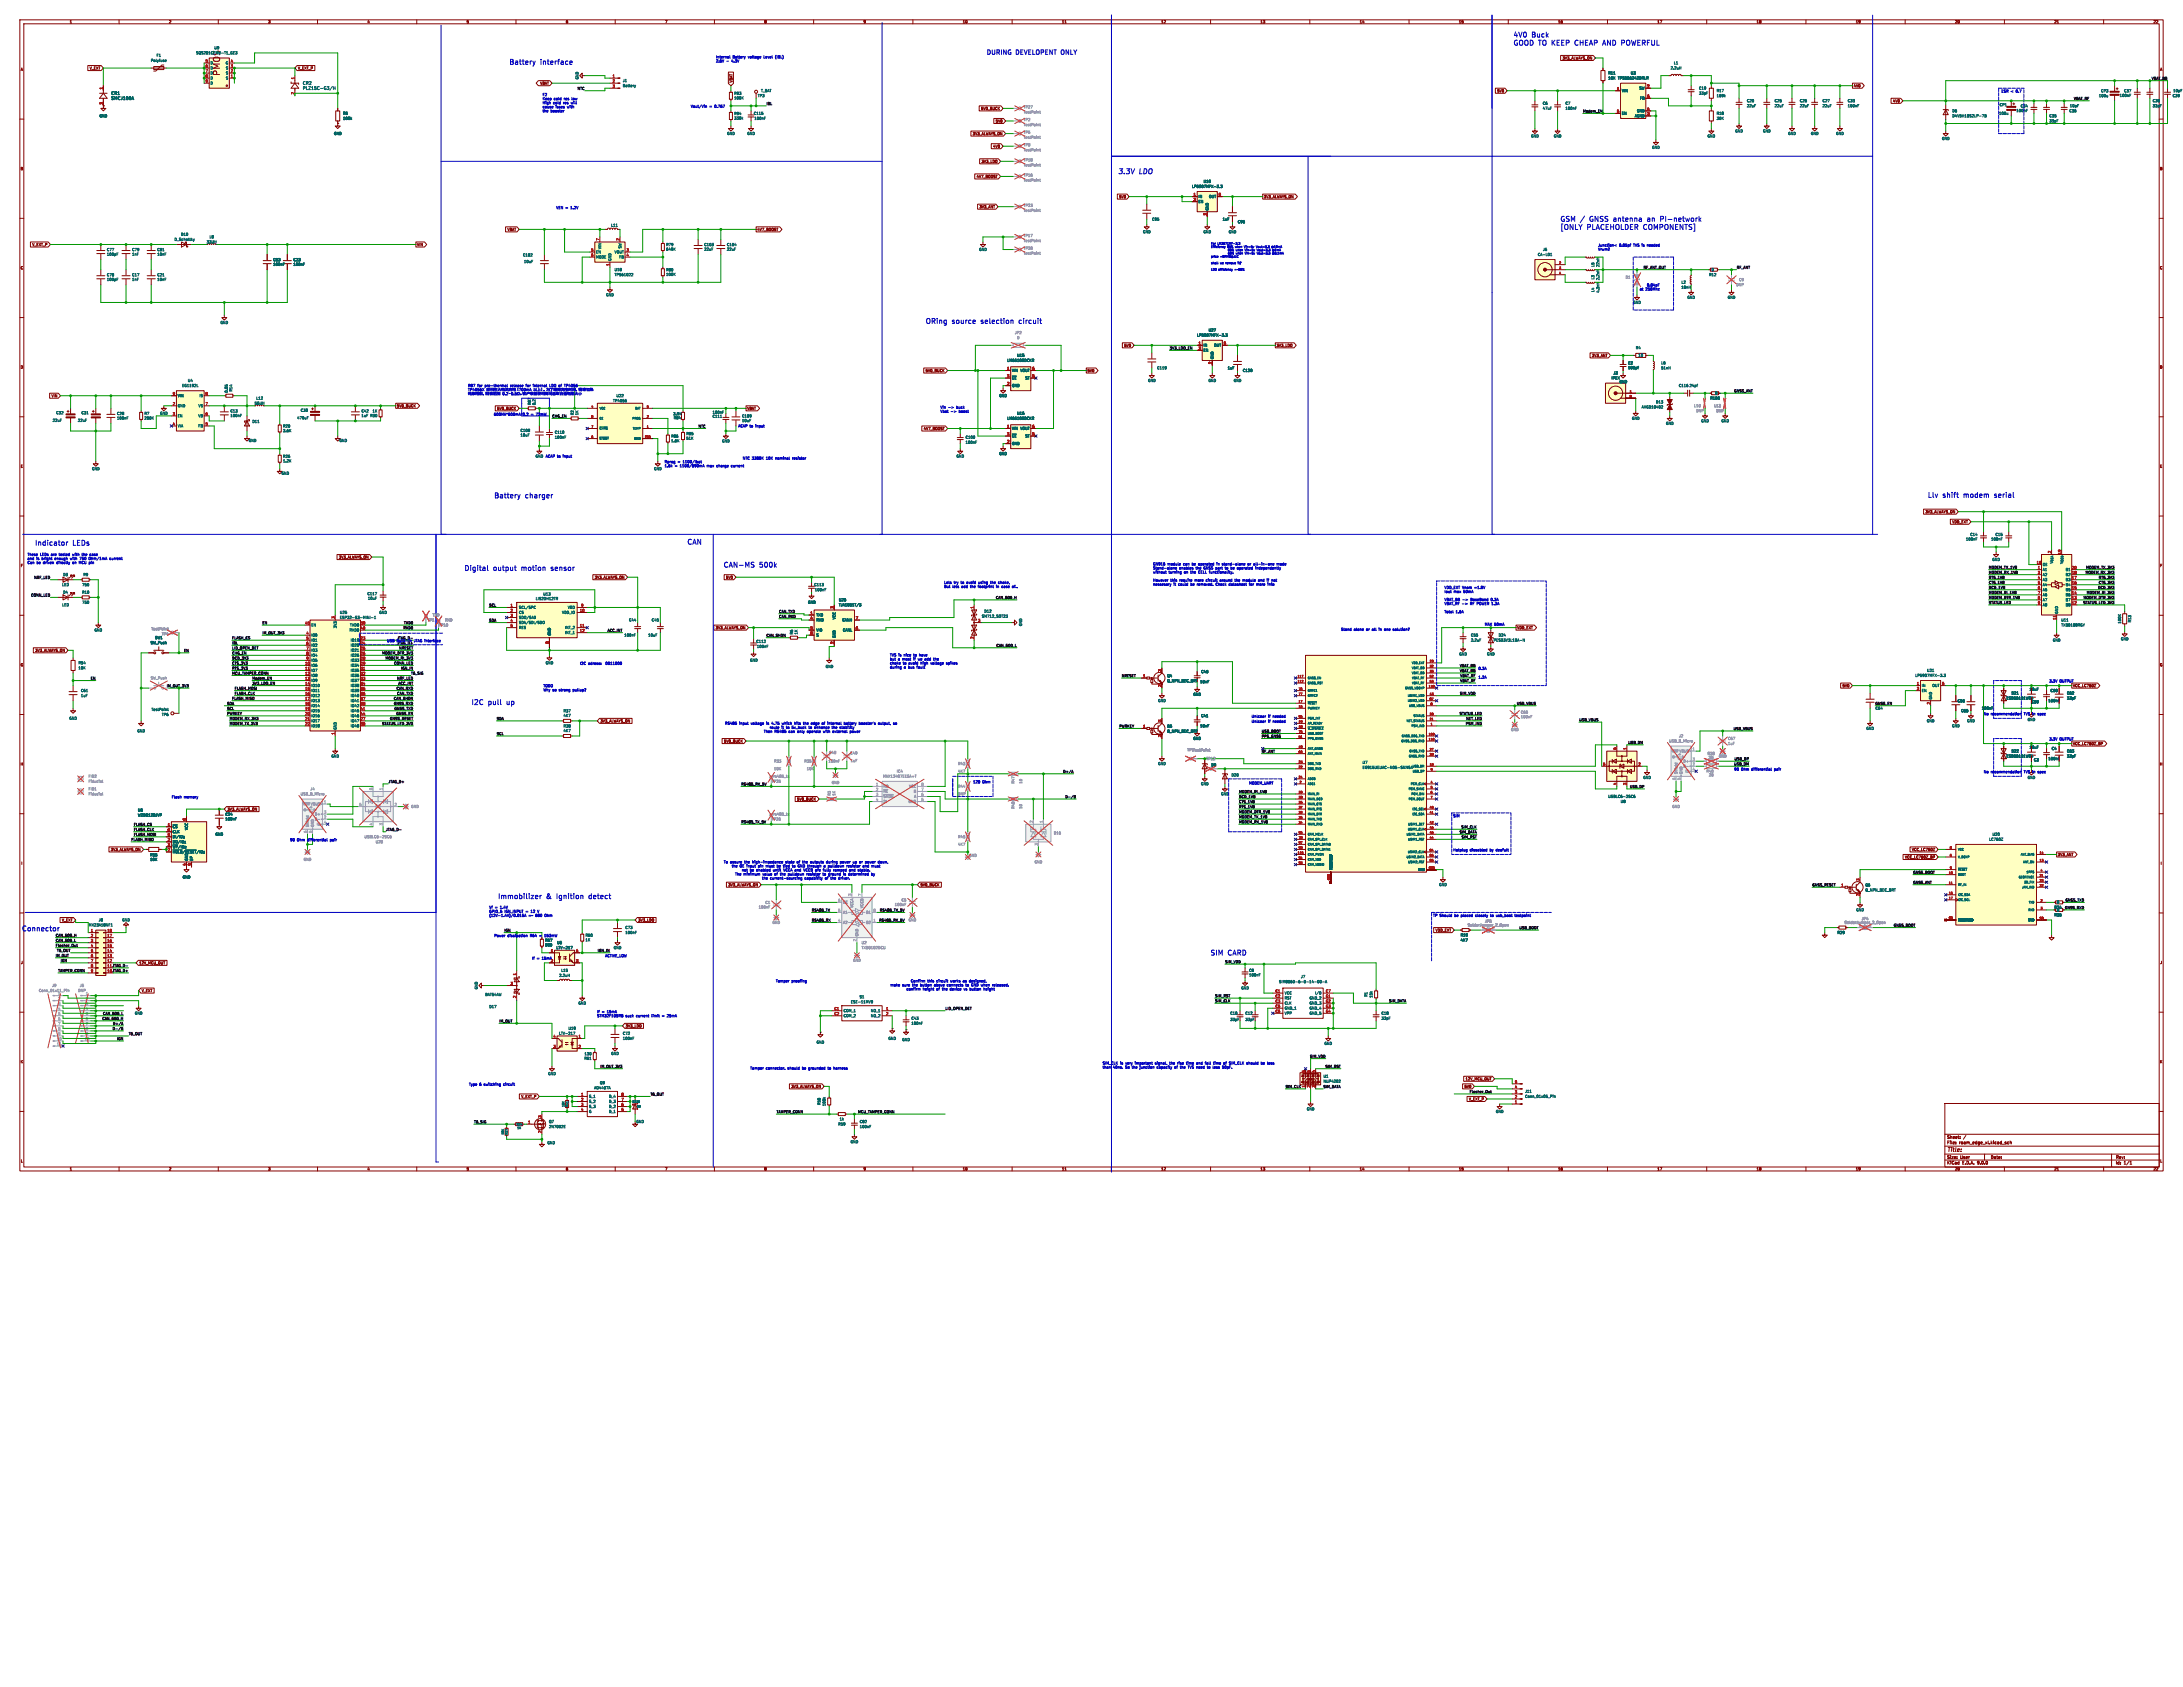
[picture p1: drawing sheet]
<svg xmlns="http://www.w3.org/2000/svg" width="279mm" height="216mm" viewBox="0 0 279 216" stroke-linecap="round" stroke-linejoin="round" font-family="sans-serif">
<defs><g id="words">
<text font-size="1.1" fill="#840000" x="28.2" y="9.7" transform="rotate(-90 28.2 9.7)">PMOS</text>
<g font-size=".9" fill="#0000c2">
<text x="193.7" y="4.8">4V0</text>
<text x="193.7" y="5.9">GOOD TO KEEP CHEAP AND POWERFUL</text>
<text x="195.9" y="4.8">Buck</text>
<text x="65.2" y="8.3">Battery</text>
<text x="69" y="8.3">interface</text>
<text x="143.1" y="22.3">3.3V LDO</text>
<text x="199.7" y="28.4">GSM /</text>
<text x="199.7" y="29.5">[ONLY</text>
<text x="203" y="29.5">PLACEHOLDER COMPONENTS]</text>
<text x="203.3" y="28.4">GNSS antenna</text>
<text x="210.7" y="28.4">an</text>
<text x="212.3" y="28.4">PI-network</text>
<text x="118.5" y="41.5">ORing</text>
<text x="121.7" y="41.5">source</text>
<text x="125.4" y="41.5">selection</text>
<text x="130.2" y="41.5">circuit</text>
<text x="63.2" y="63.8">Battery</text>
<text x="67.1" y="63.8">charger</text>
<text x="246.7" y="63.7">Llv</text>
<text x="248.5" y="63.7">shift</text>
<text x="251.2" y="63.7">modem</text>
<text x="255.1" y="63.7">serial</text>
<text x="4.5" y="69.9">Indicator</text>
<text x="9.2" y="69.9">LEDs</text>
<text x="87.9" y="69.7">CAN</text>
<text x="59.4" y="73.1">Digital</text>
<text x="63" y="73.1">output</text>
<text x="66.6" y="73.1">motion</text>
<text x="70.3" y="73.1">sensor</text>
<text x="92.6" y="72.7">CAN-MS</text>
<text x="97.1" y="72.7">500k</text>
<text x="60.3" y="90.3">I2C</text>
<text x="62.4" y="90.3">pull</text>
<text x="64.7" y="90.3">up</text>
<text x="2.8" y="119.2">Connector</text>
<text x="63.7" y="115.1">Immobilizer</text>
<text x="69.8" y="115.1">&amp;</text>
<text x="71.1" y="115.1">Ignition</text>
<text x="75.2" y="115.1">detect</text>
<text x="154.9" y="122.3">SIM CARD</text>
</g>
<text font-size=".8" fill="#0000c2" x="126.3" y="7">DURING DEVELOPENT ONLY</text>
<text font-size=".7" fill="#840000" x="249.2" y="147.5">Title:</text>
<g font-size=".5" fill="#840000">
<text x="8.9" y="3">1</text>
<text x="21.6" y="3">2</text>
<text x="34.3" y="3">3</text>
<text x="47" y="3">4</text>
<text x="59.7" y="3">5</text>
<text x="72.4" y="3">6</text>
<text x="85.1" y="3">7</text>
<text x="97.8" y="3">8</text>
<text x="110.5" y="3">9</text>
<text x="123.2" y="3">10</text>
<text x="135.9" y="3">11</text>
<text x="148.6" y="3">12</text>
<text x="161.3" y="3">13</text>
<text x="174" y="3">14</text>
<text x="186.7" y="3">15</text>
<text x="199.4" y="3">16</text>
<text x="212.1" y="3">17</text>
<text x="224.8" y="3">18</text>
<text x="237.5" y="3">19</text>
<text x="250.2" y="3">20</text>
<text x="262.9" y="3">21</text>
<text x="275.6" y="3">22</text>
<text x="2.6" y="9.1">A</text>
<text x="276.4" y="9.1">A</text>
<text x="2.6" y="21.8">B</text>
<text x="276.4" y="21.8">B</text>
<text x="2.6" y="34.5">C</text>
<text x="276.4" y="34.5">C</text>
<text x="2.6" y="47.2">D</text>
<text x="276.4" y="47.2">D</text>
<text x="2.6" y="59.9">E</text>
<text x="276.4" y="59.9">E</text>
<text x="2.6" y="72.6">F</text>
<text x="276.4" y="72.6">F</text>
<text x="2.6" y="85.3">G</text>
<text x="276.4" y="85.3">G</text>
<text x="2.6" y="98">H</text>
<text x="276.4" y="98">H</text>
<text x="2.7" y="110.7">I</text>
<text x="276.5" y="110.7">I</text>
<text x="2.6" y="123.4">J</text>
<text x="276.5" y="123.4">J</text>
<text x="2.6" y="136.1">K</text>
<text x="276.4" y="136.1">K</text>
<text x="2.6" y="148.8">L</text>
<text x="8.9" y="149.8">1</text>
<text x="21.6" y="149.8">2</text>
<text x="34.3" y="149.8">3</text>
<text x="47" y="149.8">4</text>
<text x="59.7" y="149.8">5</text>
<text x="72.4" y="149.8">6</text>
<text x="85.1" y="149.8">7</text>
<text x="97.8" y="149.8">8</text>
<text x="110.5" y="149.8">9</text>
<text x="123.2" y="149.8">10</text>
<text x="135.9" y="149.8">11</text>
<text x="148.6" y="149.8">12</text>
<text x="161.3" y="149.8">13</text>
<text x="174" y="149.8">14</text>
<text x="186.7" y="149.8">15</text>
<text x="199.4" y="149.8">16</text>
<text x="212.1" y="149.8">17</text>
<text x="224.8" y="149.8">18</text>
<text x="237.5" y="149.8">19</text>
<text x="249.2" y="149.1">KiCad</text>
<text x="249.2" y="148.4">Size:</text>
<text x="249.2" y="146.5">File:</text>
<text x="249.2" y="145.8">Sheet:</text>
<text x="250.2" y="149.8">20</text>
<text x="250.7" y="146.5">roam_edge_xl.kicad_sch</text>
<text x="250.9" y="148.4">User</text>
<text x="251.1" y="149.1">E.D.A.</text>
<text x="253.1" y="149.1">9.0.0</text>
<text x="254.8" y="148.4">Date:</text>
<text x="262.9" y="149.8">21</text>
<text x="270.8" y="148.4">Rev:</text>
<text x="270.8" y="149.1">Id:</text>
<text x="271.8" y="149.1">1/1</text>
<text x="275.6" y="149.8">22</text>
<text x="276.4" y="148.8">L</text>
</g>
<g font-size=".5" fill="#006464">
<text x="38.7" y="10.9">CR2</text>
<text x="38.7" y="11.5">PLZ15C-G3/H</text>
<text x="14.2" y="12.8">SMCJ100A</text>
<text x="14.2" y="12.2">CR1</text>
</g>
<g font-size=".4" fill="#840000">
<text x="11.4" y="9">V_EXT</text>
<text x="38.1" y="9">V_EXT_P</text>
<text x="69.1" y="10.9">VBAT</text>
<text x="93.8" y="10.6" transform="rotate(-90 93.8 10.6)">VBAT</text>
<text x="191.6" y="11.9">5V0</text>
<text x="200" y="7.7">3V3_ALWAYS_ON</text>
<text x="237.2" y="11.2">4V0</text>
<text x="13.2" y="13.4" transform="rotate(-90 13.2 13.4)">2</text>
<text x="124.5" y="17.3">3V3_ALWAYS_ON</text>
<text x="125.5" y="14.1">5V0_BUCK</text>
<text x="127.4" y="15.7">5V0</text>
<text x="242.2" y="13.1">4V0</text>
<text x="125" y="22.8">4V7_BOOST</text>
<text x="125.6" y="20.9">3V3_LDO</text>
<text x="127.1" y="19">4V0</text>
<text x="64.9" y="29.6">VBAT</text>
<text x="96.9" y="29.6">4V7_BOOST</text>
<text x="125.3" y="26.7">3V3_ANT</text>
<text x="143.2" y="25.4">5V0</text>
<text x="161.7" y="25.4">3V3_ALWAYS_ON</text>
<text x="4.1" y="31.5">V_EXT_P</text>
<text x="53.3" y="31.5">VIN</text>
<text x="118.4" y="47.7">5V0_BUCK</text>
<text x="139.2" y="47.7">5V0</text>
<text x="143.9" y="44.4">5V0</text>
<text x="163.3" y="44.4">3V3_LDO</text>
<text x="203.7" y="45.7">3V3_ANT</text>
<text x="6.6" y="50.9">VIN</text>
<text x="50.8" y="52.2">5V0_BUCK</text>
<text x="63.6" y="52.5">5V0_BUCK</text>
<text x="95.6" y="52.5">VBAT</text>
<text x="118.2" y="55.1">4V7_BOOST</text>
<text x="246.4" y="65.7">3V3_ALWAYS_ON</text>
<text x="43.3" y="71.5">3V3_ALWAYS_ON</text>
<text x="249.8" y="67">VDD_EXT</text>
<text x="76.1" y="74.1">3V3_ALWAYS_ON</text>
<text x="92.9" y="74.1">5V0</text>
<text x="4.5" y="83.5">3V3_ALWAYS_ON</text>
<text x="91.6" y="80.6">3V3_ALWAYS_ON</text>
<text x="194.2" y="80.6">VDD_EXT</text>
<text x="235.8" y="88">5V0</text>
<text x="265.3" y="88">VCC_LC760Z</text>
<text x="76.8" y="92.5">3V3_ALWAYS_ON</text>
<text x="92.6" y="95.1">5V0_BUCK</text>
<text x="265.3" y="95.4">VCC_LC760Z_BP</text>
<text x="29.1" y="103.8">3V3_ALWAYS_ON</text>
<text x="102" y="102.5">5V0_BUCK</text>
<text x="14.1" y="109">3V3_ALWAYS_ON</text>
<text x="93.2" y="113.5">3V3_ALWAYS_ON</text>
<text x="117.8" y="113.5">5V0_BUCK</text>
<text x="243.8" y="109.9">VCC_LC760Z_BP</text>
<text x="244.7" y="109">VCC_LC760Z</text>
<text x="263.3" y="109.6">3V3_ANT</text>
<text x="7.9" y="118">V_EXT</text>
<text x="81.7" y="118">3V3_LDO</text>
<text x="183.7" y="119.3">VDD_EXT</text>
<text x="262.9" y="116.3">R34</text>
<text x="17.8" y="123.5">12V_MCU_OUT</text>
<text x="18.1" y="127">V_EXT</text>
<text x="80" y="131.5">3V3_LDO</text>
<text x="66.7" y="140.6">V_EXT_P</text>
<text x="101.2" y="139.3">3V3_ALWAYS_ON</text>
<text x="187.4" y="139.3">5V0</text>
<text x="187.5" y="138.3">12V_MCU_OUT</text>
<text x="188" y="140.9">V_EXT_P</text>
</g>
<g font-size=".4" fill="#a90000">
<text x="13.2" y="11.5" transform="rotate(-90 13.2 11.5)">1</text>
<text x="26.3" y="10.6">9</text>
<text x="26.3" y="9.9">8</text>
<text x="26.3" y="9.3">7</text>
<text x="26.3" y="8.6">6</text>
<text x="26.3" y="8">5</text>
<text x="29.5" y="9.9">1</text>
<text x="29.5" y="9.3">2</text>
<text x="29.5" y="8.6">3</text>
<text x="29.5" y="8">4</text>
<text x="37.7" y="10.2" transform="rotate(-90 37.7 10.2)">1</text>
<text x="78.4" y="9.9">1</text>
<text x="78.4" y="10.6">2</text>
<text x="78.4" y="11.2">3</text>
<text x="206.9" y="11.5">1</text>
<text x="210.8" y="11.2">2</text>
<text x="206.9" y="14.5">5</text>
<text x="210.8" y="12.5">6</text>
<text x="210.8" y="14.1">4</text>
<text x="210.8" y="14.8">3</text>
<text x="152.7" y="25.1">1</text>
<text x="152.7" y="25.7">3</text>
<text x="154.5" y="27.6" transform="rotate(-90 154.5 27.6)">2</text>
<text x="155.9" y="25.1">5</text>
<text x="75.6" y="32.2">5</text>
<text x="75.6" y="32.8">6</text>
<text x="76.7" y="30.8" transform="rotate(-90 76.7 30.8)">7</text>
<text x="78" y="34.1" transform="rotate(-90 78 34.1)">1</text>
<text x="79.3" y="30.8" transform="rotate(-90 79.3 30.8)">2</text>
<text x="80.1" y="32.2">3</text>
<text x="80.1" y="32.8">4</text>
<text x="199.5" y="33.8">2</text>
<text x="199.5" y="34.5">3</text>
<text x="199.5" y="35.1">4</text>
<text x="128.9" y="47.4">1</text>
<text x="132.1" y="47.4">6</text>
<text x="153.4" y="44.1">1</text>
<text x="153.4" y="44.8">3</text>
<text x="155.1" y="46.6" transform="rotate(-90 155.1 46.6)">2</text>
<text x="156.6" y="44.1">5</text>
<text x="22.1" y="50.6">1</text>
<text x="22.1" y="51.9">2</text>
<text x="22.1" y="53.2">3</text>
<text x="26.3" y="50.6">8</text>
<text x="26.3" y="51.9">7</text>
<text x="26.3" y="53.2">6</text>
<text x="75.7" y="52.2">4</text>
<text x="75.7" y="53.5">8</text>
<text x="82.7" y="52.2">5</text>
<text x="82.7" y="53.5">2</text>
<text x="128.9" y="48.3">3</text>
<text x="128.9" y="49.3">2</text>
<text x="132.1" y="48.3">5</text>
<text x="208.6" y="50.3">1</text>
<text x="208.6" y="50.9">2</text>
<text x="22.1" y="54.5">4</text>
<text x="26.3" y="54.5">5</text>
<text x="75.7" y="54.8">7</text>
<text x="75.7" y="56.1">6</text>
<text x="82.5" y="56.1">PAD</text>
<text x="82.7" y="54.8">1</text>
<text x="82.7" y="56.1">3</text>
<text x="128.9" y="54.8">1</text>
<text x="128.9" y="55.7">3</text>
<text x="128.9" y="56.7">2</text>
<text x="132.1" y="54.8">6</text>
<text x="132.1" y="55.7">5</text>
<text x="262.5" y="70.8" transform="rotate(-90 262.5 70.8)">2</text>
<text x="263.8" y="71" transform="rotate(-90 263.8 71)">19</text>
<text x="65.3" y="77.7">1</text>
<text x="74.3" y="77.7">9</text>
<text x="106.7" y="77.9" transform="rotate(-90 106.7 77.9)">3</text>
<text x="124.6" y="77.9" transform="rotate(-90 124.6 77.9)">1</text>
<text x="260.6" y="72.2">10</text>
<text x="260.8" y="72.8">1</text>
<text x="260.8" y="73.5">3</text>
<text x="260.8" y="74.1">4</text>
<text x="260.8" y="74.8">5</text>
<text x="260.8" y="75.4">6</text>
<text x="260.8" y="76.1">7</text>
<text x="260.8" y="76.7">8</text>
<text x="260.8" y="77.4">9</text>
<text x="265.2" y="72.8">20</text>
<text x="265.2" y="73.5">18</text>
<text x="265.2" y="74.1">17</text>
<text x="265.2" y="74.8">16</text>
<text x="265.2" y="75.4">15</text>
<text x="265.2" y="76.1">14</text>
<text x="265.2" y="76.7">13</text>
<text x="265.2" y="77.4">12</text>
<text x="39" y="79.9">45</text>
<text x="39.2" y="81.2">4</text>
<text x="39.2" y="81.9">5</text>
<text x="39.2" y="82.5">6</text>
<text x="39.2" y="83.2">7</text>
<text x="39.2" y="83.8">8</text>
<text x="42.8" y="79.2" transform="rotate(-90 42.8 79.2)">3</text>
<text x="46.1" y="79.9">39</text>
<text x="46.1" y="80.6">40</text>
<text x="46.1" y="81.9">23</text>
<text x="46.1" y="82.5">24</text>
<text x="46.1" y="83.2">25</text>
<text x="46.1" y="83.8">26</text>
<text x="65.3" y="78.3">2</text>
<text x="65.3" y="79">3</text>
<text x="65.3" y="79.6">4</text>
<text x="65.3" y="80.3">5</text>
<text x="70.3" y="82.4" transform="rotate(-90 70.3 82.4)">7</text>
<text x="74.2" y="78.3">10</text>
<text x="74.2" y="80.3">11</text>
<text x="74.2" y="80.9">12</text>
<text x="103.7" y="78.6">1</text>
<text x="103.7" y="79.3">4</text>
<text x="103.7" y="80.6">5</text>
<text x="103.7" y="81.2">8</text>
<text x="106.7" y="82.4" transform="rotate(-90 106.7 82.4)">2</text>
<text x="109.5" y="79.3">7</text>
<text x="109.5" y="80.6">6</text>
<text x="124.6" y="81.8" transform="rotate(-90 124.6 81.8)">2</text>
<text x="125.1" y="79.6">3</text>
<text x="263.2" y="79.4" transform="rotate(-90 263.2 79.4)">11</text>
<text x="39" y="85.1">10</text>
<text x="39" y="85.7">11</text>
<text x="39" y="86.4">12</text>
<text x="39" y="87">13</text>
<text x="39" y="87.7">14</text>
<text x="39" y="88.3">15</text>
<text x="39" y="89">16</text>
<text x="39" y="89.6">17</text>
<text x="39.2" y="84.5">9</text>
<text x="46.1" y="84.5">28</text>
<text x="46.1" y="85.1">29</text>
<text x="46.1" y="85.7">31</text>
<text x="46.1" y="86.4">32</text>
<text x="46.1" y="87">33</text>
<text x="46.1" y="87.7">34</text>
<text x="46.1" y="88.3">35</text>
<text x="46.1" y="89">36</text>
<text x="46.1" y="89.6">37</text>
<text x="146.3" y="86.7">1</text>
<text x="148.6" y="87.9" transform="rotate(-90 148.6 87.9)">2</text>
<text x="148.6" y="86" transform="rotate(-90 148.6 86)">3</text>
<text x="166.1" y="86.7">117</text>
<text x="166.1" y="87.4">112</text>
<text x="166.2" y="88.3">76</text>
<text x="166.2" y="89">77</text>
<text x="166.2" y="89.9">17</text>
<text x="182.8" y="88">118</text>
<text x="182.9" y="84.8">29</text>
<text x="182.9" y="85.4">32</text>
<text x="182.9" y="86.1">33</text>
<text x="182.9" y="86.7">52</text>
<text x="182.9" y="87.4">53</text>
<text x="182.9" y="89">43</text>
<text x="182.9" y="89.6">87</text>
<text x="245.3" y="87.7">1</text>
<text x="245.3" y="88.3">3</text>
<text x="248.5" y="87.7">5</text>
<text x="39" y="90.3">18</text>
<text x="39" y="90.9">19</text>
<text x="39" y="91.5">20</text>
<text x="39" y="92.2">21</text>
<text x="39" y="92.8">22</text>
<text x="42.8" y="94.1" transform="rotate(-90 42.8 94.1)">1</text>
<text x="46.1" y="90.3">38</text>
<text x="46.1" y="90.9">41</text>
<text x="46.1" y="91.5">44</text>
<text x="46.1" y="92.2">27</text>
<text x="46.1" y="92.8">30</text>
<text x="146.3" y="93.2">1</text>
<text x="148.6" y="94.4" transform="rotate(-90 148.6 94.4)">2</text>
<text x="148.6" y="92.4" transform="rotate(-90 148.6 92.4)">3</text>
<text x="166.2" y="90.6">15</text>
<text x="166.2" y="91.9">96</text>
<text x="166.2" y="92.5">19</text>
<text x="166.2" y="93.2">18</text>
<text x="166.2" y="93.8">75</text>
<text x="166.2" y="94.5">51</text>
<text x="166.2" y="95.7">49</text>
<text x="182.8" y="94.1">109</text>
<text x="182.8" y="94.8">110</text>
<text x="182.9" y="91.5">20</text>
<text x="182.9" y="92.2">21</text>
<text x="183.1" y="90.3">8</text>
<text x="183.1" y="92.8">1</text>
<text x="206.9" y="96" transform="rotate(-90 206.9 96)">6</text>
<text x="208.2" y="96" transform="rotate(-90 208.2 96)">1</text>
<text x="247" y="90.2" transform="rotate(-90 247 90.2)">2</text>
<text x="166.2" y="96.4">60</text>
<text x="166.2" y="97.7">23</text>
<text x="166.2" y="98.3">22</text>
<text x="166.2" y="99.6">24</text>
<text x="166.2" y="101.5">39</text>
<text x="166.3" y="100.3">2</text>
<text x="182.9" y="96.1">27</text>
<text x="182.9" y="96.7">28</text>
<text x="182.9" y="98">10</text>
<text x="183.1" y="98.6">9</text>
<text x="183.1" y="100.3">4</text>
<text x="183.1" y="100.9">5</text>
<text x="183.1" y="101.5">6</text>
<text x="205.1" y="98">5</text>
<text x="206.9" y="100.5" transform="rotate(-90 206.9 100.5)">4</text>
<text x="208.2" y="100.5" transform="rotate(-90 208.2 100.5)">3</text>
<text x="209.7" y="98">2</text>
<text x="21.4" y="105.7">1</text>
<text x="21.4" y="106.4">6</text>
<text x="21.4" y="107">5</text>
<text x="21.4" y="107.7">2</text>
<text x="23.8" y="105" transform="rotate(-90 23.8 105)">8</text>
<text x="166.2" y="102.2">38</text>
<text x="166.2" y="102.8">36</text>
<text x="166.2" y="103.5">37</text>
<text x="166.2" y="104.1">30</text>
<text x="166.2" y="104.8">35</text>
<text x="166.2" y="105.4">34</text>
<text x="166.2" y="106.7">95</text>
<text x="166.2" y="107.4">78</text>
<text x="166.2" y="108">97</text>
<text x="182.9" y="103.5">40</text>
<text x="182.9" y="104.1">41</text>
<text x="182.9" y="105.4">42</text>
<text x="182.9" y="106.1">46</text>
<text x="182.9" y="106.7">45</text>
<text x="182.9" y="107.4">44</text>
<text x="183.1" y="102.2">7</text>
<text x="21.4" y="108.3">3</text>
<text x="21.4" y="109">7</text>
<text x="23.8" y="110.8" transform="rotate(-90 23.8 110.8)">4</text>
<text x="24.5" y="110.8" transform="rotate(-90 24.5 110.8)">9</text>
<text x="166.1" y="109.3">115</text>
<text x="166.2" y="108.6">98</text>
<text x="166.2" y="109.9">94</text>
<text x="166.2" y="110.6">93</text>
<text x="170.3" y="112.5" transform="rotate(-90 170.3 112.5)">511</text>
<text x="170.3" y="112.5" transform="rotate(-90 170.3 112.5)">929</text>
<text x="182.8" y="111.2">100</text>
<text x="182.9" y="109">84</text>
<text x="182.9" y="109.6">86</text>
<text x="182.9" y="110.3">85</text>
<text x="182.9" y="111.2">311</text>
<text x="182.9" y="111.2">472</text>
<text x="182.9" y="111.2">61</text>
<text x="182.9" y="111.2">90</text>
<text x="235.6" y="113.5">1</text>
<text x="238" y="112.8" transform="rotate(-90 238 112.8)">3</text>
<text x="249.4" y="113.2">11</text>
<text x="249.4" y="111.9">18</text>
<text x="249.5" y="108.6">8</text>
<text x="249.5" y="109.6">6</text>
<text x="249.5" y="111.2">9</text>
<text x="261" y="110.3">13</text>
<text x="261" y="112.2">21</text>
<text x="261" y="112.8">23</text>
<text x="261" y="113.5">22</text>
<text x="261" y="109.3">14</text>
<text x="261.1" y="111.5">4</text>
<text x="11.6" y="119.3">1</text>
<text x="11.6" y="119.9">2</text>
<text x="13.7" y="119.3">18</text>
<text x="13.7" y="119.9">17</text>
<text x="238" y="114.7" transform="rotate(-90 238 114.7)">2</text>
<text x="249.4" y="114.5">16</text>
<text x="249.4" y="115.1">17</text>
<text x="249.5" y="117.7">74</text>
<text x="249.6" y="117.7">7</text>
<text x="261.1" y="115.4">2</text>
<text x="261.1" y="116.4">3</text>
<text x="261.1" y="117.7">12</text>
<text x="11.6" y="120.6">3</text>
<text x="11.6" y="121.2">4</text>
<text x="11.6" y="121.9">5</text>
<text x="11.6" y="122.5">6</text>
<text x="11.6" y="123.2">7</text>
<text x="11.6" y="123.8">8</text>
<text x="11.6" y="124.5">9</text>
<text x="13.7" y="120.6">16</text>
<text x="13.7" y="121.2">15</text>
<text x="13.7" y="121.9">14</text>
<text x="13.7" y="122.5">13</text>
<text x="13.7" y="123.2">12</text>
<text x="66.1" y="124.9" transform="rotate(-90 66.1 124.9)">1</text>
<text x="70.5" y="121.9">1</text>
<text x="70.5" y="123.2">2</text>
<text x="73.7" y="121.9">4</text>
<text x="73.7" y="123.2">3</text>
<text x="65.3" y="126.1">3</text>
<text x="66.1" y="127.8" transform="rotate(-90 66.1 127.8)">2</text>
<text x="106.8" y="129.3">C1</text>
<text x="106.8" y="129.9">C2</text>
<text x="113.4" y="129.3">1</text>
<text x="113.4" y="129.9">2</text>
<text x="163.2" y="127">C1</text>
<text x="163.2" y="127.7">C2</text>
<text x="163.2" y="128.3">C3</text>
<text x="163.2" y="129">C5</text>
<text x="163.2" y="129.6">C6</text>
<text x="169.7" y="127">C7</text>
<text x="169.7" y="127.7">G1</text>
<text x="169.7" y="128.3">G2</text>
<text x="169.7" y="129">G3</text>
<text x="169.7" y="129.6">G4</text>
<text x="70.8" y="132.8">4</text>
<text x="70.8" y="134.1">3</text>
<text x="74" y="132.8">1</text>
<text x="74" y="134.1">2</text>
<text x="167" y="137.3" transform="rotate(-90 167 137.3)">6</text>
<text x="167.7" y="137.3" transform="rotate(-90 167.7 137.3)">5</text>
<text x="168.3" y="137.3" transform="rotate(-90 168.3 137.3)">4</text>
<text x="67.6" y="143.8">1</text>
<text x="69.3" y="143.1" transform="rotate(-90 69.3 143.1)">3</text>
<text x="74.3" y="140.3">1</text>
<text x="74.3" y="140.9">2</text>
<text x="74.3" y="141.5">3</text>
<text x="74.3" y="142.2">4</text>
<text x="79.5" y="140.3">8</text>
<text x="79.5" y="140.9">7</text>
<text x="79.5" y="141.5">6</text>
<text x="79.5" y="142.2">5</text>
<text x="167" y="139.2" transform="rotate(-90 167 139.2)">1</text>
<text x="167.7" y="139.2" transform="rotate(-90 167.7 139.2)">2</text>
<text x="168.3" y="139.2" transform="rotate(-90 168.3 139.2)">3</text>
<text x="193.9" y="141.2">1</text>
<text x="193.9" y="140.6">2</text>
<text x="193.9" y="139.9">3</text>
<text x="193.9" y="139.3">4</text>
<text x="193.9" y="138.6">5</text>
<text x="69.3" y="145" transform="rotate(-90 69.3 145)">2</text>
</g>
<g font-size=".4" fill="#006464">
<text x="19.3" y="8">Polyfuse</text>
<text x="20" y="7.3">F1</text>
<text x="25.1" y="7">SQS201CENW-T1_GE3</text>
<text x="26.9" y="10.9">D</text>
<text x="26.9" y="10.2">D</text>
<text x="26.9" y="9.6">D</text>
<text x="26.9" y="8.9">D</text>
<text x="26.9" y="8.3">D</text>
<text x="27.4" y="6.3">U9</text>
<text x="28.9" y="8.3">G</text>
<text x="28.9" y="10.2">S</text>
<text x="28.9" y="9.6">S</text>
<text x="28.9" y="8.9">S</text>
<text x="74.1" y="10.2" transform="rotate(-90 74.1 10.2)">GND</text>
<text x="79.7" y="10.5">J1</text>
<text x="79.7" y="11.2">Battery</text>
<text x="97.4" y="11.8">T_BAT</text>
<text x="205.8" y="9.6">R11</text>
<text x="205.8" y="10.2">10K</text>
<text x="207" y="10.2">TPS566242DRLR</text>
<text x="207.5" y="11.8">VIN</text>
<text x="208.7" y="9.6">U3</text>
<text x="209.8" y="11.5">SW</text>
<text x="213.8" y="8.9">2.2uH</text>
<text x="214.2" y="8.3">L1</text>
<text x="217.4" y="11.5">C19</text>
<text x="219.7" y="11.8">R17</text>
<text x="268.9" y="11.9">CP3</text>
<text x="271.8" y="11.9">C37</text>
<text x="278.1" y="11.8">10pF</text>
<text x="12.7" y="15.1">GND</text>
<text x="42.7" y="17.3">GND</text>
<text x="43.9" y="14.7">R5</text>
<text x="43.9" y="15.4">100k</text>
<text x="93" y="17.3">GND</text>
<text x="93.9" y="12.8">100K</text>
<text x="93.9" y="12.2">R93</text>
<text x="93.9" y="14.8">R94</text>
<text x="93.9" y="15.3">330k</text>
<text x="95.6" y="17.3">GND</text>
<text x="96.4" y="14.7">C115</text>
<text x="96.5" y="15.4">100nF</text>
<text x="97" y="12.5">TP3</text>
<text x="195.9" y="17.6">GND</text>
<text x="197.4" y="13.4">C6</text>
<text x="197.4" y="14.1">47uF</text>
<text x="198.8" y="17.6">GND</text>
<text x="200.3" y="13.4">C7</text>
<text x="200.3" y="14.1">100nF</text>
<text x="207.5" y="14.7">EN</text>
<text x="209.2" y="15.1">AGND</text>
<text x="209.5" y="14.4">GND</text>
<text x="209.9" y="12.8">FB</text>
<text x="217.4" y="12.2">33pF</text>
<text x="218.5" y="17.6">GND</text>
<text x="219.7" y="12.5">169k</text>
<text x="219.7" y="14.7">R18</text>
<text x="219.7" y="15.4">30K</text>
<text x="222.1" y="17">GND</text>
<text x="223.6" y="13.1">C20</text>
<text x="223.6" y="13.8">22uF</text>
<text x="225.6" y="17">GND</text>
<text x="227.1" y="13.1">C25</text>
<text x="227.1" y="13.8">22uF</text>
<text x="228.8" y="17.3">GND</text>
<text x="230.3" y="13.1">C26</text>
<text x="230.3" y="13.8">22uF</text>
<text x="231.7" y="17.3">GND</text>
<text x="233.2" y="13.1">C27</text>
<text x="233.2" y="13.8">22uF</text>
<text x="235" y="17.3">GND</text>
<text x="236.5" y="13.8">100nF</text>
<text x="236.5" y="13.1">C33</text>
<text x="248.5" y="18">GND</text>
<text x="249.8" y="14.4">D6</text>
<text x="249.8" y="15.1">D4V5H1BS2LP-7B</text>
<text x="255.8" y="14.7">100u</text>
<text x="255.9" y="13.6">CP1</text>
<text x="258" y="14.4">100nF</text>
<text x="258.6" y="13.8">C34</text>
<text x="262.3" y="15.1">C35</text>
<text x="262.3" y="15.7">33pF</text>
<text x="264.8" y="14.4">C36</text>
<text x="264.9" y="13.8">10pF</text>
<text x="268.6" y="12.5">100u</text>
<text x="271.3" y="12.4">100nF</text>
<text x="275.5" y="13.1">C38</text>
<text x="275.5" y="13.8">33pF</text>
<text x="278" y="12.5">C39</text>
<text x="154" y="23.4">U10</text>
<text x="211.4" y="19.1">GND</text>
<text x="78.2" y="29.1">L11</text>
<text x="146.3" y="29.9">GND</text>
<text x="147.4" y="28.3">C95</text>
<text x="152.5" y="24.1">LP5907MFX-3.3</text>
<text x="153.4" y="25.4">IN</text>
<text x="153.4" y="26">EN</text>
<text x="154" y="29.9">GND</text>
<text x="154.7" y="25.4">OUT</text>
<text x="154.7" y="27" transform="rotate(-90 154.7 27)">GND</text>
<text x="156.5" y="28.3">1uF</text>
<text x="157.2" y="29.9">GND</text>
<text x="158.4" y="28.6">C96</text>
<text x="13.6" y="36">100pF</text>
<text x="13.6" y="32.8">100pF</text>
<text x="13.6" y="35.4">C78</text>
<text x="13.6" y="32.2">C77</text>
<text x="16.9" y="36">1nF</text>
<text x="16.9" y="32.8">1nF</text>
<text x="16.9" y="35.4">C17</text>
<text x="16.9" y="32.2">C79</text>
<text x="20.1" y="35.4">C21</text>
<text x="20.1" y="36">10nF</text>
<text x="20.1" y="32.2">C81</text>
<text x="20.1" y="32.8">10nF</text>
<text x="22.3" y="30.9">D_Schottky</text>
<text x="23.1" y="30.2">D10</text>
<text x="26.4" y="31.2">33UH</text>
<text x="26.8" y="30.5">L8</text>
<text x="34.9" y="34.1">100nF</text>
<text x="34.9" y="33.5">C83</text>
<text x="37.5" y="34.1">100nF</text>
<text x="37.5" y="33.5">C23</text>
<text x="66.9" y="32.9">C102</text>
<text x="67" y="33.7">10uF</text>
<text x="76.3" y="32.5">EN</text>
<text x="76.3" y="33.1">MODE</text>
<text x="77" y="31.9" transform="rotate(-90 77 31.9)">VIN</text>
<text x="78.3" y="33.4" transform="rotate(-90 78.3 33.4)">GND</text>
<text x="78.6" y="32.5">VOUT</text>
<text x="78.6" y="34.7">U18</text>
<text x="78.6" y="35.4">TPS61022</text>
<text x="79.2" y="33.1">FB</text>
<text x="79.6" y="31.8" transform="rotate(-90 79.6 31.8)">SW</text>
<text x="85.2" y="35.3">100K</text>
<text x="85.2" y="32.1">649K</text>
<text x="85.2" y="34.8">R80</text>
<text x="85.2" y="31.5">R79</text>
<text x="90.1" y="31.5">C103</text>
<text x="90.1" y="32.1">22uF</text>
<text x="93" y="31.5">C104</text>
<text x="93" y="32.1">22uF</text>
<text x="125.3" y="32.2">GND</text>
<text x="196.8" y="32.8">CA-L01</text>
<text x="197.4" y="32.2">J6</text>
<text x="204.1" y="35.8" transform="rotate(-90 204.1 35.8)">L3</text>
<text x="204.1" y="34.2" transform="rotate(-90 204.1 34.2)">L5</text>
<text x="204.7" y="35.9" transform="rotate(-90 204.7 35.9)">2.2nH</text>
<text x="204.7" y="34.2" transform="rotate(-90 204.7 34.2)">22nH</text>
<text x="218.7" y="35.4">R12</text>
<text x="219" y="34.7">0</text>
<text x="28.2" y="41.5">GND</text>
<text x="77.5" y="38">GND</text>
<text x="204.1" y="37.4" transform="rotate(-90 204.1 37.4)">L4</text>
<text x="204.7" y="37.5" transform="rotate(-90 204.7 37.5)">4.3nH</text>
<text x="209" y="38.9">GND</text>
<text x="215.2" y="37">18nH</text>
<text x="215.2" y="36.3">L2</text>
<text x="215.9" y="38.3">GND</text>
<text x="221.1" y="38.3">GND</text>
<text x="128.9" y="46.3">LM66100DCKR</text>
<text x="129.5" y="47.6">VIN</text>
<text x="130.1" y="45.7">U15</text>
<text x="130.6" y="47.6">VOUT</text>
<text x="148.1" y="47.3">C119</text>
<text x="153.2" y="43.1">LP5907MFX-3.3</text>
<text x="154" y="44.4">IN</text>
<text x="154" y="45.1">EN</text>
<text x="154.7" y="42.5">U27</text>
<text x="155.3" y="44.4">OUT</text>
<text x="155.4" y="46" transform="rotate(-90 155.4 46)">GND</text>
<text x="157.1" y="47.3">1uF</text>
<text x="159" y="47.6">C120</text>
<text x="206.5" y="48">J3</text>
<text x="208.3" y="46.7">C2</text>
<text x="208.3" y="47.3">100pf</text>
<text x="209.3" y="44.7">R4</text>
<text x="209.7" y="45.7">10</text>
<text x="212.6" y="47.3">51nH</text>
<text x="212.6" y="46.7">L6</text>
<text x="7.2" y="53.1">C32</text>
<text x="10.4" y="53.1">C31</text>
<text x="14.9" y="53.7">100nF</text>
<text x="14.9" y="53.1">C28</text>
<text x="18.4" y="53.1">R7</text>
<text x="18.4" y="53.7">200K</text>
<text x="20.5" y="53.1">GND</text>
<text x="22.7" y="50.9">VIN</text>
<text x="22.7" y="52.2">GND</text>
<text x="22.7" y="53.4">EN</text>
<text x="23.3" y="49.6">EG1192L</text>
<text x="24" y="48.9">U4</text>
<text x="25.3" y="53.4">VB</text>
<text x="25.4" y="52.2">VS</text>
<text x="25.5" y="50.9">IS</text>
<text x="29.2" y="50.3" transform="rotate(-90 29.2 50.3)">0.05</text>
<text x="29.5" y="53.4">100nF</text>
<text x="29.5" y="52.8">C13</text>
<text x="29.8" y="50.2" transform="rotate(-90 29.8 50.2)">R14</text>
<text x="32.6" y="51.8">56UH</text>
<text x="32.8" y="51.2">L12</text>
<text x="38" y="53.7">470uF</text>
<text x="38.5" y="52.7">C30</text>
<text x="46.2" y="53.4">1uF</text>
<text x="46.2" y="52.8">C42</text>
<text x="47.3" y="53.4">R30</text>
<text x="47.6" y="52.8">1K</text>
<text x="68" y="51.9" transform="rotate(-90 68 51.9)">R87</text>
<text x="68.6" y="51.9" transform="rotate(-90 68.6 51.9)">0.2</text>
<text x="73.5" y="53.2" transform="rotate(-90 73.5 53.2)">R2</text>
<text x="74.1" y="53.2" transform="rotate(-90 74.1 53.2)">1K</text>
<text x="76.7" y="52.4">VCC</text>
<text x="76.7" y="53.7">CE</text>
<text x="78.4" y="51.5">TP4056</text>
<text x="78.9" y="50.9">U22</text>
<text x="80.9" y="53.7">PROG</text>
<text x="81.3" y="52.4">BAT</text>
<text x="86.1" y="53.2">3.9K</text>
<text x="86.2" y="53.7">R84</text>
<text x="91.2" y="53.5">C111</text>
<text x="91.2" y="53">100nF</text>
<text x="94.9" y="53.5">C109</text>
<text x="127.9" y="50.9">GND</text>
<text x="128.9" y="53.8">LM66100DCKR</text>
<text x="129.5" y="48.6">~{CE}</text>
<text x="129.5" y="49.6">GND</text>
<text x="130.1" y="53.1">U16</text>
<text x="131.2" y="48.6">ST</text>
<text x="146.9" y="48.9">GND</text>
<text x="154.6" y="48.9">GND</text>
<text x="157.9" y="48.9">GND</text>
<text x="206.2" y="48.6">IPEX</text>
<text x="207.3" y="49.1">GND</text>
<text x="208.8" y="53.8">GND</text>
<text x="210.1" y="52.3">AXGD10402</text>
<text x="211.9" y="51.7">D13</text>
<text x="214.8" y="49.6">C116</text>
<text x="216.2" y="49.6">24pf</text>
<text x="218.9" y="51.2">R100</text>
<text x="219.5" y="50.5">0</text>
<text x="6.7" y="54">22uF</text>
<text x="9.9" y="54">22uF</text>
<text x="22.7" y="54.7">VIA</text>
<text x="25.3" y="54.7">FB</text>
<text x="31.8" y="56.6">GND</text>
<text x="32.3" y="54.2">D11</text>
<text x="36.2" y="54.8">R20</text>
<text x="36.2" y="55.3">3.6K</text>
<text x="36.2" y="58.6">R26</text>
<text x="36.2" y="59.2">1.2K</text>
<text x="43.4" y="56.6">GND</text>
<text x="66.6" y="55.3">C108</text>
<text x="66.6" y="55.9">10uF</text>
<text x="71" y="55.5">C110</text>
<text x="71" y="56.2">100nF</text>
<text x="76.7" y="55">~{CHRG}</text>
<text x="76.7" y="56.3">~{STDBY}</text>
<text x="81" y="55">TEMP</text>
<text x="81.1" y="56.3">GND</text>
<text x="85.9" y="56.1">R86</text>
<text x="85.9" y="56.6">1.6K</text>
<text x="87.8" y="55.7">R85</text>
<text x="87.8" y="56.3">51K</text>
<text x="92.4" y="56.7">GND</text>
<text x="94.9" y="54.1">10uF</text>
<text x="122.4" y="58.6">GND</text>
<text x="123.6" y="56.2">C100</text>
<text x="123.6" y="56.8">100nF</text>
<text x="127.9" y="58.3">GND</text>
<text x="129.5" y="55.1">VIN</text>
<text x="129.5" y="56">~{CE}</text>
<text x="129.5" y="57">GND</text>
<text x="130.6" y="55.1">VOUT</text>
<text x="131.2" y="56">ST</text>
<text x="213.2" y="54.4">GND</text>
<text x="217.7" y="54.1">GND</text>
<text x="220.3" y="54.1">GND</text>
<text x="11.7" y="60.2">GND</text>
<text x="36" y="60.8">GND</text>
<text x="83.7" y="60.2">GND</text>
<text x="251.6" y="69.2">100nF</text>
<text x="252.1" y="68.6">C14</text>
<text x="254.8" y="69.2">100nF</text>
<text x="255" y="71.8">GND</text>
<text x="255.4" y="68.6">C15</text>
<text x="7.9" y="75.1">LED</text>
<text x="7.9" y="77.6">LED</text>
<text x="8" y="73.8">D3</text>
<text x="8" y="76">D4</text>
<text x="10.5" y="76">R10</text>
<text x="10.5" y="75.1">750</text>
<text x="10.5" y="77.3">750</text>
<text x="10.6" y="73.8">R9</text>
<text x="47" y="76.2">C117</text>
<text x="47.1" y="76.8">10uF</text>
<text x="66.4" y="78">SCL/SPC</text>
<text x="68.5" y="76.8">LIS2DH12TR</text>
<text x="69.5" y="76.3">U13</text>
<text x="72.6" y="78">VDD</text>
<text x="103.4" y="77.3">GND</text>
<text x="104.2" y="75.1">C113</text>
<text x="104.3" y="75.7">100nF</text>
<text x="107.3" y="77">U26</text>
<text x="107.3" y="77.6">TJA1051T/3</text>
<text x="261.4" y="72.5">OE</text>
<text x="261.4" y="73.1">A1</text>
<text x="261.4" y="73.8">A2</text>
<text x="261.4" y="74.4">A3</text>
<text x="261.4" y="75.1">A4</text>
<text x="261.4" y="75.7">A5</text>
<text x="261.4" y="76.3">A6</text>
<text x="261.4" y="77">A7</text>
<text x="261.4" y="77.6">A8</text>
<text x="262.8" y="72.2" transform="rotate(-90 262.8 72.2)">V_{CCA}</text>
<text x="264.1" y="72.2" transform="rotate(-90 264.1 72.2)">V_{CCB}</text>
<text x="264.4" y="73.1">B1</text>
<text x="264.4" y="73.8">B2</text>
<text x="264.4" y="74.4">B3</text>
<text x="264.4" y="75.1">B4</text>
<text x="264.4" y="75.7">B5</text>
<text x="264.4" y="76.3">B6</text>
<text x="264.4" y="77">B7</text>
<text x="264.4" y="77.6">B8</text>
<text x="12.1" y="80.9">GND</text>
<text x="19.3" y="82.5">SW_Push</text>
<text x="19.8" y="81.8">SW1</text>
<text x="20.7" y="81.3">TP4</text>
<text x="39.8" y="80.2">EN</text>
<text x="39.8" y="81.5">IO0</text>
<text x="39.8" y="82.2">IO1</text>
<text x="39.8" y="82.8">IO2</text>
<text x="39.8" y="83.4">IO3</text>
<text x="43.1" y="80.4" transform="rotate(-90 43.1 80.4)">3V3</text>
<text x="43.5" y="78.6">U25</text>
<text x="43.5" y="79.3">ESP32-S3-MINI-1</text>
<text x="44.7" y="80.9">RXD0</text>
<text x="44.8" y="80.2">TXD0</text>
<text x="44.8" y="82.2">IO19</text>
<text x="44.8" y="82.8">IO20</text>
<text x="44.8" y="83.4">IO21</text>
<text x="48.5" y="78.6">GND</text>
<text x="66.4" y="78.6">CS</text>
<text x="66.4" y="79.3">SDO/SA0</text>
<text x="66.4" y="79.9">SDA/SDI/SDO</text>
<text x="66.4" y="80.5">RES</text>
<text x="70.5" y="81.4" transform="rotate(-90 70.5 81.4)">GND</text>
<text x="71.9" y="78.6">VDD_IO</text>
<text x="72.3" y="80.5">INT_2</text>
<text x="72.3" y="81.2">INT_1</text>
<text x="79.9" y="81.5">100nF</text>
<text x="80.5" y="79.6">C44</text>
<text x="82.9" y="81.5">10uF</text>
<text x="83.4" y="79.6">C45</text>
<text x="96.8" y="82.3">C112</text>
<text x="96.8" y="83">100nF</text>
<text x="101.5" y="81.2" transform="rotate(-90 101.5 81.2)">R6</text>
<text x="102.1" y="81.2" transform="rotate(-90 102.1 81.2)">1K</text>
<text x="104.5" y="78.9">TXD</text>
<text x="104.5" y="79.6">RXD</text>
<text x="104.5" y="80.9">VIO</text>
<text x="104.5" y="81.5">S</text>
<text x="107" y="81.7" transform="rotate(-90 107 81.7)">GND</text>
<text x="107" y="79.3" transform="rotate(-90 107 79.3)">VCC</text>
<text x="107.8" y="79.6">CANH</text>
<text x="107.8" y="80.9">CANL</text>
<text x="125.6" y="79.1">SM712_SOT23</text>
<text x="125.9" y="78.4">D12</text>
<text x="130.9" y="80.2" transform="rotate(-90 130.9 80.2)">GND</text>
<text x="186.7" y="83.9">GND</text>
<text x="188.2" y="81.5">C55</text>
<text x="188.2" y="82.2">2.2uF</text>
<text x="190.3" y="83.9">GND</text>
<text x="191.1" y="82.2">PESD3V3L1BA-N</text>
<text x="191.8" y="81.5">D24</text>
<text x="262.7" y="82.2">GND</text>
<text x="263.4" y="78.6" transform="rotate(-90 263.4 78.6)">GND</text>
<text x="263.8" y="79.6">U11</text>
<text x="263.8" y="80.2">TXB0108RGY</text>
<text x="271.4" y="82">GND</text>
<text x="271.5" y="79.8" transform="rotate(-90 271.5 79.8)">100K</text>
<text x="272.8" y="79.7" transform="rotate(-90 272.8 79.7)">R13</text>
<text x="10" y="85.1">R54</text>
<text x="10" y="85.7">10K</text>
<text x="10.3" y="89.3">1uF</text>
<text x="10.3" y="88.6">C61</text>
<text x="39.8" y="84.1">IO4</text>
<text x="39.8" y="84.7">IO5</text>
<text x="39.8" y="85.4">IO6</text>
<text x="39.8" y="86">IO7</text>
<text x="39.8" y="86.7">IO8</text>
<text x="39.8" y="87.3">IO9</text>
<text x="39.8" y="88">IO10</text>
<text x="39.8" y="88.6">IO11</text>
<text x="39.8" y="89.3">IO12</text>
<text x="39.8" y="89.9">IO13</text>
<text x="44.8" y="84.1">IO26</text>
<text x="44.8" y="84.7">IO33</text>
<text x="44.8" y="85.4">IO34</text>
<text x="44.8" y="86">IO35</text>
<text x="44.8" y="86.7">IO36</text>
<text x="44.8" y="87.3">IO37</text>
<text x="44.8" y="88">IO38</text>
<text x="44.8" y="88.6">IO39</text>
<text x="44.8" y="89.3">IO40</text>
<text x="44.8" y="89.9">IO41</text>
<text x="69.8" y="85.1">GND</text>
<text x="96" y="84.7">GND</text>
<text x="105.6" y="85.5">GND</text>
<text x="148.2" y="89.9">GND</text>
<text x="149.4" y="87.4">Q_NPN_BEC_BRT</text>
<text x="149.4" y="86.7">Q4</text>
<text x="152.7" y="89.1">GND</text>
<text x="153.6" y="87.5">10nF</text>
<text x="153.7" y="86.2">C40</text>
<text x="167.4" y="87">GNSS_EN</text>
<text x="167.4" y="87.6">GNSS_RST</text>
<text x="167.4" y="88.6">GRFC1</text>
<text x="167.4" y="89.2">GRFC2</text>
<text x="179.8" y="88.3">GNSS_VBCKP</text>
<text x="180.1" y="89.2">USIM1_VDD</text>
<text x="180.1" y="89.9">USIM2_VDD</text>
<text x="180.6" y="85.7">VBAT_BB</text>
<text x="180.6" y="86.3">VBAT_BB</text>
<text x="180.6" y="85">VDD_EXT</text>
<text x="180.7" y="87">VBAT_RF</text>
<text x="180.7" y="87.6">VBAT_RF</text>
<text x="245.1" y="86.7">LP5907MFX-3.3</text>
<text x="245.9" y="88">IN</text>
<text x="245.9" y="88.6">EN</text>
<text x="246.6" y="86">U21</text>
<text x="247.3" y="88">OUT</text>
<text x="247.3" y="89.5" transform="rotate(-90 247.3 89.5)">GND</text>
<text x="250.5" y="89.9">C56</text>
<text x="256.8" y="89.6">ESD56151W04</text>
<text x="257.4" y="88.9">D21</text>
<text x="259.7" y="88.4">10uF</text>
<text x="262.1" y="89.9">100nF</text>
<text x="262.4" y="88.6">C60</text>
<text x="264.5" y="88.9">C62</text>
<text x="264.5" y="89.6">33pF</text>
<text x="8.8" y="92.2">GND</text>
<text x="17.5" y="93.8">GND</text>
<text x="19.3" y="91">TestPoint</text>
<text x="20.7" y="91.7">TP6</text>
<text x="39.8" y="90.5">IO14</text>
<text x="39.8" y="91.2">IO15</text>
<text x="39.8" y="91.8">IO16</text>
<text x="39.8" y="92.5">IO17</text>
<text x="39.8" y="93.1">IO18</text>
<text x="43.1" y="93.4" transform="rotate(-90 43.1 93.4)">GND</text>
<text x="44.8" y="90.5">IO42</text>
<text x="44.8" y="91.2">IO45</text>
<text x="44.8" y="91.8">IO46</text>
<text x="44.8" y="92.5">IO47</text>
<text x="44.8" y="93.1">IO48</text>
<text x="72.1" y="93.1">R38</text>
<text x="72.1" y="93.7">4K7</text>
<text x="72.1" y="91.2">R37</text>
<text x="72.1" y="91.8">4K7</text>
<text x="149.4" y="93.8">Q_NPN_BEC_BRT</text>
<text x="149.4" y="93.2">Q5</text>
<text x="152.7" y="94.7">GND</text>
<text x="153.6" y="93.1">10nF</text>
<text x="153.7" y="91.8">C41</text>
<text x="167.4" y="90.2">~{RESET}</text>
<text x="167.4" y="90.8">PWRKEY</text>
<text x="167.4" y="92.1">PSM_INT</text>
<text x="167.4" y="92.8">AP_READY</text>
<text x="167.4" y="93.4">~{W_DISABLE}</text>
<text x="167.4" y="94.1">USB_BOOT</text>
<text x="167.4" y="94.7">PPS_GNSS</text>
<text x="167.4" y="96">ANT_GNSS</text>
<text x="179.3" y="95">GNSS_DBG_RXD</text>
<text x="179.4" y="94.4">GNSS_DBG_TXD</text>
<text x="180" y="92.4">NET_STATUS</text>
<text x="180.3" y="90.5">USB_VBUS</text>
<text x="180.6" y="93.1">PSM_IND</text>
<text x="180.9" y="91.8">STATUS</text>
<text x="238.8" y="93.4">GND</text>
<text x="240" y="90.9">C64</text>
<text x="246.6" y="92.5">GND</text>
<text x="249.8" y="93.1">GND</text>
<text x="251" y="91.2">C65</text>
<text x="251.7" y="92.5">GND</text>
<text x="253.6" y="90.9">100nF</text>
<text x="259.5" y="92.3">GND</text>
<text x="259.7" y="95.9">10uF</text>
<text x="260" y="90.1">C59</text>
<text x="42.4" y="97">GND</text>
<text x="148.2" y="98">GND</text>
<text x="153.7" y="100.5">GND</text>
<text x="155" y="98.1">D8</text>
<text x="156.3" y="101.8">GND</text>
<text x="157.6" y="99.4">D20</text>
<text x="167.4" y="96.6">ANT_MAIN</text>
<text x="167.4" y="97.9">DBG_TXD</text>
<text x="167.4" y="98.6">DBG_RXD</text>
<text x="167.4" y="99.9">ADC0</text>
<text x="167.4" y="100.5">ADC1</text>
<text x="167.4" y="101.8">MAIN_RI</text>
<text x="174.4" y="97.8">U7</text>
<text x="174.4" y="98.4">EG915UEUAC-N05-SNNSA</text>
<text x="180.3" y="101.2">PCM_SYNC</text>
<text x="180.3" y="97">GNSS_RXD</text>
<text x="180.3" y="96.3">GNSS_TXD</text>
<text x="180.5" y="100.5">PCM_CLK</text>
<text x="180.6" y="101.8">PCM_DIN</text>
<text x="180.7" y="98.3">USB_DM</text>
<text x="180.8" y="98.9">USB_DP</text>
<text x="210.3" y="99.7">GND</text>
<text x="256.8" y="97">ESD56151W04</text>
<text x="257.4" y="96.3">D22</text>
<text x="259.5" y="99.7">GND</text>
<text x="260.3" y="97.5">C3</text>
<text x="262.1" y="97.3">100nF</text>
<text x="262.6" y="96">C4</text>
<text x="264.5" y="96.3">C63</text>
<text x="264.5" y="97">33pF</text>
<text x="17.6" y="103.9">U6</text>
<text x="17.6" y="104.5">W25Q128JVP</text>
<text x="22.1" y="106">~{CS}</text>
<text x="22.1" y="106.7">CLK</text>
<text x="22.1" y="107.3">DI/IO_{0}</text>
<text x="22.1" y="108">DO/IO_{1}</text>
<text x="24.1" y="106.3" transform="rotate(-90 24.1 106.3)">VCC</text>
<text x="27.5" y="107">GND</text>
<text x="28.8" y="105">100nF</text>
<text x="28.8" y="104.4">C24</text>
<text x="167.4" y="102.4">MAIN_DCD</text>
<text x="167.4" y="103.1">MAIN_CTS</text>
<text x="167.4" y="103.7">MAIN_RTS</text>
<text x="167.4" y="104.4">MAIN_DTR</text>
<text x="167.4" y="105">MAIN_TXD</text>
<text x="167.4" y="105.7">MAIN_RXD</text>
<text x="167.4" y="107">CAM_MCLK</text>
<text x="167.4" y="107.6">CAM_SPI_CLK</text>
<text x="180" y="107">USIM1_DATA</text>
<text x="180.2" y="106.3">USIM1_CLK</text>
<text x="180.2" y="107.6">USIM1_RST</text>
<text x="180.2" y="105.7">USIM1_DET</text>
<text x="180.3" y="102.4">PCM_DOUT</text>
<text x="180.7" y="104.4">I2C_SDA</text>
<text x="180.7" y="103.7">I2C_SCL</text>
<text x="205.8" y="102.2">USBLC6-2SC6</text>
<text x="207.4" y="102.8">U8</text>
<text x="254.6" y="107.6">LC760Z</text>
<text x="255" y="107">U20</text>
<text x="19.2" y="109.6">R55</text>
<text x="19.2" y="110.2">10K</text>
<text x="22.1" y="108.6">~{WP}/IO_{2}</text>
<text x="22.1" y="109.3">~{HOLD}/~{RESET}/IO_{3}</text>
<text x="23.4" y="112.5">GND</text>
<text x="24.1" y="110.2" transform="rotate(-90 24.1 110.2)">GND</text>
<text x="24.7" y="110.2" transform="rotate(-90 24.7 110.2)">EP</text>
<text x="167.4" y="108.3">CAM_SPI_DATA0</text>
<text x="167.4" y="108.9">CAM_SPI_DATA1</text>
<text x="167.4" y="109.5">CAM_PWDN</text>
<text x="167.4" y="110.2">CAM_VDD</text>
<text x="167.4" y="110.8">CAM_VDDIO</text>
<text x="170.5" y="111.4" transform="rotate(-90 170.5 111.4)">RESERVED</text>
<text x="180" y="109.9">USIM2_DATA</text>
<text x="180.2" y="109.2">USIM2_CLK</text>
<text x="180.2" y="110.5">USIM2_RST</text>
<text x="181.5" y="111.5">GND</text>
<text x="184.2" y="113.4">GND</text>
<text x="238.7" y="113.5">Q6</text>
<text x="250.6" y="108.9">VCC</text>
<text x="250.6" y="109.9">V_BCKP</text>
<text x="250.6" y="111.5">~{RESET}</text>
<text x="250.6" y="113.4">RF_IN</text>
<text x="250.6" y="112.1">BOOT</text>
<text x="258.3" y="112.4">GEOFENCE</text>
<text x="258.6" y="109.5">ANT_BIAS</text>
<text x="258.8" y="113.7">JAM_IND</text>
<text x="258.9" y="110.5">ANT_ON</text>
<text x="259" y="113.1">3D_FIX</text>
<text x="259.3" y="111.8">1PPS</text>
<text x="11.3" y="118.6">MX23A18NF1</text>
<text x="12.6" y="118">J8</text>
<text x="15.6" y="118">GND</text>
<text x="74.9" y="119.9">R60</text>
<text x="80" y="119.6">100nF</text>
<text x="80" y="118.9">C73</text>
<text x="186.9" y="119.9">R19</text>
<text x="235.1" y="119.6">R29</text>
<text x="237.5" y="116.7">GND</text>
<text x="238.7" y="114.1">Q_NPN_BEC_BRT</text>
<text x="250.6" y="114.7">I2C_SDA</text>
<text x="250.6" y="115.3">I2C_SCL</text>
<text x="250.6" y="117.9">RESERVED</text>
<text x="259.5" y="117.9">GND</text>
<text x="259.6" y="116.6">RXD</text>
<text x="259.6" y="115.7">TXD</text>
<text x="262.9" y="117.3">R36</text>
<text x="263.2" y="116.7">0</text>
<text x="263.2" y="115.7">0</text>
<text x="69.7" y="121.2">680</text>
<text x="69.7" y="120.6">R57</text>
<text x="71.2" y="121.5">LTV-217</text>
<text x="71.3" y="120.9">U5</text>
<text x="71.5" y="125.1">2.2uH</text>
<text x="71.8" y="124.4">L15</text>
<text x="74.9" y="120.5">1K</text>
<text x="78.5" y="121.5">GND</text>
<text x="159.8" y="124.4">C8</text>
<text x="159.8" y="125">100nF</text>
<text x="163.7" y="125.9">SIM8060-6-0-14-00-A</text>
<text x="166.5" y="125.2">J7</text>
<text x="186.9" y="120.5">4K7</text>
<text x="17.2" y="129.9">GND</text>
<text x="61.2" y="126.6" transform="rotate(-90 61.2 126.6)">GND</text>
<text x="62.1" y="127.5">BAT54AW</text>
<text x="62.6" y="129.1">D17</text>
<text x="72.7" y="131.8">U19</text>
<text x="74" y="128.6">GND</text>
<text x="107.9" y="129.6">COM_1</text>
<text x="107.9" y="130.2">COM_2</text>
<text x="108.9" y="128.4">ESE-11MV9</text>
<text x="110" y="127.8">S1</text>
<text x="111.4" y="129.6">NO_1</text>
<text x="111.4" y="130.2">NO_2</text>
<text x="116.6" y="131.2">100nF</text>
<text x="116.6" y="130.5">C43</text>
<text x="157.4" y="129.9">C10</text>
<text x="157.4" y="130.7">33pF</text>
<text x="158.8" y="126.7">GND</text>
<text x="159.4" y="129.9">C12</text>
<text x="159.4" y="130.7">33pF</text>
<text x="164.4" y="127.3">VCC</text>
<text x="164.4" y="128">RST</text>
<text x="164.4" y="128.6">CLK</text>
<text x="164.4" y="129.3">GND_1</text>
<text x="164.4" y="129.9">VPP</text>
<text x="167.6" y="128">GND_2</text>
<text x="167.6" y="128.6">GND_3</text>
<text x="167.6" y="129.3">GND_4</text>
<text x="167.6" y="129.9">GND_5</text>
<text x="168.3" y="127.3">I/O</text>
<text x="175.1" y="127.6" transform="rotate(-90 175.1 127.6)">R1</text>
<text x="175.7" y="127.7" transform="rotate(-90 175.7 127.7)">15k</text>
<text x="176.8" y="129.9">C18</text>
<text x="176.8" y="130.5">33pF</text>
<text x="70.1" y="137.6">GND</text>
<text x="71.5" y="132.5">LTV-217</text>
<text x="74.8" y="135.7">R61</text>
<text x="74.8" y="135.1">130</text>
<text x="78.2" y="135.1">GND</text>
<text x="79.7" y="133.1">100nF</text>
<text x="79.7" y="132.5">C72</text>
<text x="104.5" y="133.6">GND</text>
<text x="113.7" y="133.1">GND</text>
<text x="115.5" y="133.3">GND</text>
<text x="169.4" y="138">U1</text>
<text x="169.5" y="133.8">GND</text>
<text x="70.2" y="143.8">Q7</text>
<text x="72.3" y="141.7" transform="rotate(-90 72.3 141.7)">10K</text>
<text x="72.8" y="141.7" transform="rotate(-90 72.8 141.7)">R41</text>
<text x="75.4" y="140.5">S_1</text>
<text x="75.4" y="141.2">S_2</text>
<text x="75.4" y="141.8">S_3</text>
<text x="75.4" y="142.5">G</text>
<text x="76" y="139.4">AO4407A</text>
<text x="76.7" y="138.8">Q9</text>
<text x="77.9" y="140.5">D_4</text>
<text x="77.9" y="141.2">D_3</text>
<text x="77.9" y="141.8">D_2</text>
<text x="77.9" y="142.5">D_1</text>
<text x="80.9" y="141.2">B230</text>
<text x="81.4" y="143.8">GND</text>
<text x="81.5" y="141.8">D9</text>
<text x="105.1" y="141.5" transform="rotate(-90 105.1 141.5)">R58</text>
<text x="105.7" y="141.6" transform="rotate(-90 105.7 141.6)">100k</text>
<text x="107.4" y="143.4">1k</text>
<text x="110" y="143.8">C82</text>
<text x="167.2" y="142.2">GND</text>
<text x="169.4" y="138.6">NUP4202</text>
<text x="191.4" y="142.5">GND</text>
<text x="195.2" y="140.5">Conn_01x05_Pin</text>
<text x="195.2" y="139.9">J11</text>
<text x="64.5" y="145.2" transform="rotate(-90 64.5 145.2)">10K</text>
<text x="65" y="145.2" transform="rotate(-90 65 145.2)">R27</text>
<text x="66.1" y="144.1">R24</text>
<text x="66.2" y="144.5">1K</text>
<text x="70" y="146.5">GND</text>
<text x="70.2" y="144.4">2N7002E</text>
<text x="107.2" y="144.1">R59</text>
<text x="108.8" y="146.3">GND</text>
<text x="110" y="144.4">100nF</text>
</g>
<g font-size=".4" fill="#0f0f0f">
<text x="73.9" y="11.5">NTC</text>
<text x="275.4" y="10.2">VBAT_BB</text>
<text x="98.1" y="13.5">IBL</text>
<text x="202.6" y="14.4">Modem_EN</text>
<text x="265.4" y="12.8">VBAT_RF</text>
<text x="210.3" y="34.4">RF_ANT_OUT</text>
<text x="222.3" y="34.4">RF_ANT</text>
<text x="149.7" y="44.7">3V3_LDO_EN</text>
<text x="70.6" y="53.5">CHG_EN</text>
<text x="221.9" y="50.2">GNSS_ANT</text>
<text x="89.4" y="54.7">NTC</text>
<text x="3.9" y="76.4">CONN_LED</text>
<text x="4.3" y="74.1">NRF_LED</text>
<text x="62.6" y="77.7">SCL</text>
<text x="127.4" y="76.7">CAN_500_H</text>
<text x="254.5" y="75.4">DCD_1V8</text>
<text x="254.5" y="77.3">STATUS_LED</text>
<text x="254.5" y="73.5">MODEM_RX_1V8</text>
<text x="254.5" y="72.8">MODEM_TX_1V8</text>
<text x="254.5" y="74.1">RTS_1V8</text>
<text x="254.5" y="76">MODEM_RI_1V8</text>
<text x="254.5" y="76.7">MODEM_DTR_1V8</text>
<text x="254.5" y="74.7">CTS_1V8</text>
<text x="266.6" y="77.3">STATUS_LED_3V3</text>
<text x="266.6" y="76.7">MODEM_DTR_3V3</text>
<text x="266.9" y="73.5">MODEM_RX_3V3</text>
<text x="267" y="72.8">MODEM_TX_3V3</text>
<text x="267" y="76">MODEM_RI_3V3</text>
<text x="268.5" y="75.4">DCD_3V3</text>
<text x="268.6" y="74.7">CTS_3V3</text>
<text x="268.6" y="74.1">RTS_3V3</text>
<text x="23.5" y="83.5">EN</text>
<text x="29.7" y="83.8">CHG_EN</text>
<text x="29.7" y="81.8">FLASH_CS</text>
<text x="29.7" y="82.5">IBL</text>
<text x="29.7" y="83.1">LID_OPEN_DET</text>
<text x="33.5" y="79.9">EN</text>
<text x="33.5" y="81.2">IM_OUT_3V3</text>
<text x="48.9" y="83.8">MODEM_DTR_3V3</text>
<text x="50.8" y="82.5">JTAG_D+</text>
<text x="51.1" y="83.1">NRESET</text>
<text x="51.6" y="80.6">RXD0</text>
<text x="51.7" y="79.9">TXD0</text>
<text x="62.6" y="79.6">SDA</text>
<text x="77.7" y="80.9">ACC_INT</text>
<text x="98.1" y="81.5">CAN_SHDN</text>
<text x="99.7" y="78.5">CAN_TXD</text>
<text x="99.7" y="79.1">CAN_RXD</text>
<text x="127.5" y="82.8">CAN_500_L</text>
<text x="11.6" y="87">EN</text>
<text x="29.7" y="89.6">FLASH_MISO</text>
<text x="29.7" y="85.7">RTS_3V3</text>
<text x="29.7" y="84.4">DCD_3V3</text>
<text x="29.7" y="85.1">CTS_3V3</text>
<text x="29.7" y="86.4">MCU_TAMPER_CONN</text>
<text x="30" y="88.3">FLASH_MOSI</text>
<text x="30" y="88.9">FLASH_CLK</text>
<text x="32.3" y="87">Modem_EN</text>
<text x="32.3" y="87.7">3V3_LDO_EN</text>
<text x="49.3" y="84.4">MODEM_RI_3V3</text>
<text x="50.4" y="89.6">CAN_SHDN</text>
<text x="50.4" y="85.1">CONN_LED</text>
<text x="50.7" y="88.3">CAN_RXD</text>
<text x="50.8" y="88.9">CAN_TXD</text>
<text x="50.8" y="87">NRF_LED</text>
<text x="50.9" y="87.7">ACC_INT</text>
<text x="51.3" y="85.7">IGN_IN</text>
<text x="52.6" y="86.4">T6_SIG</text>
<text x="143.5" y="86.7">NRESET</text>
<text x="186.8" y="86">VBAT_BB</text>
<text x="186.8" y="85.4">VBAT_BB</text>
<text x="186.8" y="88.9">SIM_VDD</text>
<text x="186.9" y="86.7">VBAT_RF</text>
<text x="186.9" y="87.3">VBAT_RF</text>
<text x="29" y="90.9">SCL</text>
<text x="29" y="90.2">SDA</text>
<text x="29" y="91.5">PWRKEY</text>
<text x="29.4" y="92.8">MODEM_TX_3V3</text>
<text x="29.4" y="92.2">MODEM_RX_3V3</text>
<text x="48.9" y="92.8">STATUS_LED_3V3</text>
<text x="49.9" y="92.2">GNSS_RESET</text>
<text x="50.4" y="90.2">GNSS_RXD</text>
<text x="50.5" y="90.9">GNSS_TXD</text>
<text x="50.7" y="91.5">GNSS_EN</text>
<text x="63.5" y="94.1">SCL</text>
<text x="63.5" y="92.2">SDA</text>
<text x="143.2" y="93.1">PWRKEY</text>
<text x="161.5" y="93.8">USB_BOOT</text>
<text x="161.5" y="94.4">PPS_GNSS</text>
<text x="186.8" y="91.5">STATUS_LED</text>
<text x="187.6" y="92.8">PSM_IND</text>
<text x="187.6" y="92.2">NET_LED</text>
<text x="194.1" y="90.2">USB_VBUS</text>
<text x="202.1" y="92.3">USB_VBUS</text>
<text x="208.4" y="95.2">USB_DM</text>
<text x="221.8" y="93.5">USB_VBUS</text>
<text x="240" y="90.2">GNSS_EN</text>
<text x="49.7" y="100.2">JTAG_D+</text>
<text x="94.8" y="100.6">RS485_RX_5V</text>
<text x="136" y="98.9">D+/A</text>
<text x="158.5" y="101.5">MODEM_RI_1V8</text>
<text x="161.5" y="96.4">RF_ANT</text>
<text x="208.6" y="100.9">USB_DP</text>
<text x="221.9" y="98">USB_DM</text>
<text x="222" y="97.3">USB_DP</text>
<text x="16.8" y="107.7">FLASH_MISO</text>
<text x="17.1" y="105.7">FLASH_CS</text>
<text x="17.1" y="107">FLASH_MOSI</text>
<text x="17.1" y="106.4">FLASH_CLK</text>
<text x="49.4" y="106.4">JTAG_D-</text>
<text x="94.8" y="105.4">RS485_TX_5V</text>
<text x="136.3" y="102.2">D-/B</text>
<text x="158.5" y="105.4">MODEM_RX_1V8</text>
<text x="158.5" y="103.5">RTS_1V8</text>
<text x="158.5" y="102.8">CTS_1V8</text>
<text x="158.5" y="102.2">DCD_1V8</text>
<text x="158.5" y="104.1">MODEM_DTR_1V8</text>
<text x="158.5" y="104.7">MODEM_TX_1V8</text>
<text x="186.8" y="106.7">SIM_DATA</text>
<text x="187" y="106">SIM_CLK</text>
<text x="187" y="107.3">SIM_RST</text>
<text x="231.9" y="113.5">GNSS_RESET</text>
<text x="244.8" y="111.8">GNSS_BOOT</text>
<text x="244.8" y="113.1">GNSS_ANT</text>
<text x="7.1" y="119.9">CAN_500_H</text>
<text x="64.5" y="119.3">IGN</text>
<text x="103.9" y="116.7">RS485_TX</text>
<text x="103.9" y="118">RS485_RX</text>
<text x="112.5" y="118">RS485_RX_5V</text>
<text x="112.6" y="116.7">RS485_TX_5V</text>
<text x="194.4" y="118.9">USB_BOOT</text>
<text x="242.3" y="118.6">GNSS_BOOT</text>
<text x="264.2" y="116.4">GNSS_RXD</text>
<text x="264.3" y="115.4">GNSS_TXD</text>
<text x="7.1" y="122.5">IM_OUT</text>
<text x="7.1" y="121.2">Flasher_Out</text>
<text x="7.1" y="120.6">CAN_500_L</text>
<text x="7.3" y="121.8">T6_OUT</text>
<text x="7.4" y="124.4">TAMPER_CONN</text>
<text x="7.7" y="123.1">IGN</text>
<text x="13.7" y="123.8">11 JTAG_D-</text>
<text x="13.7" y="124.5">10 JTAG_D+</text>
<text x="76.5" y="121.8">IGN_IN</text>
<text x="156.8" y="123.3">SIM_VDD</text>
<text x="13.1" y="130.6">CAN_500_H</text>
<text x="13.1" y="129.9">CAN_500_L</text>
<text x="14.4" y="131.8">D-/B</text>
<text x="14.4" y="131.2">D+/A</text>
<text x="63.9" y="130.9">IM_OUT</text>
<text x="121" y="129.3">LID_OPEN_DET</text>
<text x="155.5" y="128.3">SIM_CLK</text>
<text x="155.5" y="127.7">SIM_RST</text>
<text x="177.8" y="128.3">SIM_DATA</text>
<text x="14.9" y="133.1">IGN</text>
<text x="16.5" y="132.5">T6_OUT</text>
<text x="76.8" y="136.7">IM_OUT_3V3</text>
<text x="167.6" y="135.4">SIM_VDD</text>
<text x="169.6" y="136.7">SIM_RST</text>
<text x="60.6" y="143.8">T6_SIG</text>
<text x="83.2" y="140.2">T6_OUT</text>
<text x="99.4" y="142.5">TAMPER_CONN</text>
<text x="109.8" y="142.5">MCU_TAMPER_CONN</text>
<text x="164.5" y="139.3">SIM_CLK</text>
<text x="169.4" y="139.3">SIM_DATA</text>
<text x="188.1" y="139.9">Flasher_Out</text>
</g>
<g font-size=".4" fill="#0000c2">
<text x="91.6" y="7.5">Internal</text>
<text x="91.6" y="8">2.6V</text>
<text x="93.7" y="8">4.3V</text>
<text x="93.8" y="7.5">Battery</text>
<text x="95.8" y="7.5">voltage</text>
<text x="97.8" y="7.5">Level</text>
<text x="99.3" y="7.5">(IBL)</text>
<text x="256.1" y="11.9">ESR &lt;</text>
<text x="258" y="11.9">0.7</text>
<text x="69.4" y="12.3">F2</text>
<text x="69.4" y="12.8">Keep</text>
<text x="69.4" y="13.3">High</text>
<text x="69.4" y="13.9">cause</text>
<text x="69.4" y="14.4">the</text>
<text x="70.5" y="14.4">booster</text>
<text x="70.8" y="13.3">cold</text>
<text x="70.9" y="12.8">cold</text>
<text x="71.1" y="13.9">isses</text>
<text x="72.1" y="13.3">res</text>
<text x="72.2" y="12.8">res</text>
<text x="72.6" y="13.9">with</text>
<text x="73.2" y="13.3">will</text>
<text x="73.2" y="12.8">low</text>
<text x="88.4" y="13.8">Vout/Vin</text>
<text x="90.8" y="13.8">=</text>
<text x="91.5" y="13.8">0.767</text>
<text x="71.2" y="26.8">VEN =</text>
<text x="73.1" y="26.8">1.2V</text>
<text x="155" y="31.3">For</text>
<text x="155" y="31.7">Efficiency</text>
<text x="155" y="33">price</text>
<text x="155" y="33.8">shall</text>
<text x="155" y="34.6">LDO</text>
<text x="155.8" y="31.3">LM3671MF-3.3</text>
<text x="156" y="34.6">efficiency</text>
<text x="156.2" y="33.8">we</text>
<text x="156.2" y="33">=8RMB@JLC</text>
<text x="156.9" y="33.8">remove</text>
<text x="157.1" y="31.7">85%</text>
<text x="157.8" y="32.2">80%</text>
<text x="157.8" y="32.6">60%</text>
<text x="158.1" y="34.6">=~60%</text>
<text x="158.1" y="31.7">when</text>
<text x="158.6" y="33.8">it?</text>
<text x="158.9" y="32.2">when</text>
<text x="158.9" y="32.6">when</text>
<text x="159.4" y="31.7">Vin=5v</text>
<text x="160.1" y="32.2">Vin=5v</text>
<text x="160.1" y="32.6">Vin=5v</text>
<text x="161" y="31.7">Vout=3.3</text>
<text x="161.7" y="32.2">Vout=3.3</text>
<text x="161.7" y="32.6">Vout=3.3</text>
<text x="163" y="31.7">@10mA</text>
<text x="163.7" y="32.2">@1mA</text>
<text x="163.7" y="32.6">@0.1mA</text>
<text x="204.5" y="31.6">Junction&lt;</text>
<text x="204.5" y="32.1">Vrwm?</text>
<text x="207.2" y="31.6">0.05pf</text>
<text x="209.1" y="31.6">TVS is</text>
<text x="210.9" y="31.6">needed</text>
<text x="209.8" y="37.2">at</text>
<text x="210.6" y="37.2">250Mhz</text>
<text x="210.8" y="36.7">0.04pF</text>
<text x="59.9" y="49.5">R87</text>
<text x="59.9" y="50.1">TP4056X</text>
<text x="61.1" y="49.5">for</text>
<text x="62.1" y="49.5">pre-thermal</text>
<text x="63.2" y="53.3">600MA*600mA*0.2</text>
<text x="65.4" y="49.5">release</text>
<text x="67.4" y="49.5">for</text>
<text x="67.9" y="53.3">=</text>
<text x="68.4" y="49.5">internal</text>
<text x="68.6" y="53.3">72mW</text>
<text x="70.6" y="49.5">LDO of</text>
<text x="72.6" y="49.5">TP4056</text>
<text x="120.3" y="52.3">Vin</text>
<text x="120.3" y="52.8">Vbat</text>
<text x="122.4" y="52.3">buck</text>
<text x="122.8" y="52.8">boost</text>
<text x="68.5" y="58.6">GND ACAP to</text>
<text x="72.1" y="58.6">input</text>
<text x="85" y="59.3">Rprog</text>
<text x="85" y="59.8">1.6k</text>
<text x="86.4" y="59.8">=</text>
<text x="86.7" y="59.3">=</text>
<text x="87.1" y="59.8">1100/690mA</text>
<text x="87.4" y="59.3">1100/Ibat</text>
<text x="90.5" y="59.8">max</text>
<text x="91.8" y="59.8">charge</text>
<text x="93.8" y="59.8">current</text>
<text x="94.5" y="54.7">ACAP to</text>
<text x="95" y="58.8">NTC 3380K</text>
<text x="96.7" y="54.7">input</text>
<text x="98.1" y="58.8">10K</text>
<text x="99.3" y="58.8">nominal</text>
<text x="101.5" y="58.8">resistor</text>
<text x="3.5" y="71.2">These</text>
<text x="3.5" y="71.7">and</text>
<text x="4.7" y="71.7">is</text>
<text x="5.1" y="71.2">LEDs</text>
<text x="5.4" y="71.7">bright</text>
<text x="6.6" y="71.2">are</text>
<text x="7.1" y="71.7">enough</text>
<text x="7.6" y="71.2">tested</text>
<text x="9.1" y="71.7">with</text>
<text x="9.4" y="71.2">with</text>
<text x="10.4" y="71.7">750</text>
<text x="10.7" y="71.2">the</text>
<text x="11.6" y="71.7">Ohm/1mA</text>
<text x="11.7" y="71.2">case</text>
<text x="14.3" y="71.7">current</text>
<text x="3.5" y="72.2">Can</text>
<text x="4.7" y="72.2">be</text>
<text x="5.6" y="72.2">driven</text>
<text x="7.3" y="72.2">directly</text>
<text x="9.4" y="72.2">on</text>
<text x="10.3" y="72.2">MCU pin</text>
<text x="120.8" y="74.7">Lets</text>
<text x="120.8" y="75.3">But</text>
<text x="121.9" y="75.3">lets</text>
<text x="122.1" y="74.7">try</text>
<text x="123" y="74.7">to</text>
<text x="123.1" y="75.3">add</text>
<text x="123.8" y="74.7">avoid</text>
<text x="124.3" y="75.3">the</text>
<text x="125.3" y="75.3">footprint</text>
<text x="125.4" y="74.7">using</text>
<text x="126.9" y="74.7">the</text>
<text x="127.7" y="75.3">in</text>
<text x="128" y="74.7">choke,</text>
<text x="128.4" y="75.3">case</text>
<text x="129.8" y="75.3">of..</text>
<text x="147.5" y="72.4">GN916</text>
<text x="147.5" y="72.9">Stand-alone</text>
<text x="147.5" y="73.4">without</text>
<text x="147.5" y="74.5">However</text>
<text x="147.5" y="75">nessesary</text>
<text x="149.4" y="72.4">module</text>
<text x="149.6" y="73.4">turning</text>
<text x="149.8" y="74.5">this</text>
<text x="150.2" y="75">it</text>
<text x="150.8" y="75">could</text>
<text x="150.9" y="72.9">enables</text>
<text x="151" y="74.5">require</text>
<text x="151.5" y="72.4">can</text>
<text x="151.6" y="73.4">on</text>
<text x="152.5" y="73.4">the</text>
<text x="152.5" y="75">be</text>
<text x="152.6" y="72.4">be</text>
<text x="153" y="74.5">more</text>
<text x="153.1" y="72.9">the</text>
<text x="153.3" y="75">removed.</text>
<text x="153.5" y="72.4">operated</text>
<text x="153.5" y="73.4">CELL functionality.</text>
<text x="154.1" y="72.9">GNSS part</text>
<text x="154.5" y="74.5">circuit</text>
<text x="155.8" y="75">Check</text>
<text x="155.9" y="72.4">in</text>
<text x="156.3" y="74.5">around</text>
<text x="156.6" y="72.4">stand-alone</text>
<text x="157" y="72.9">to</text>
<text x="157.5" y="75">datasheet</text>
<text x="157.8" y="72.9">be</text>
<text x="158.3" y="74.5">the</text>
<text x="158.6" y="72.9">operated</text>
<text x="159.3" y="74.5">module</text>
<text x="160" y="72.4">or</text>
<text x="160.2" y="75">for</text>
<text x="160.8" y="72.4">all-in-one</text>
<text x="161" y="72.9">independently</text>
<text x="161.1" y="75">more</text>
<text x="161.4" y="74.5">and</text>
<text x="162.5" y="74.5">if</text>
<text x="162.6" y="75">info</text>
<text x="163.2" y="74.5">not</text>
<text x="163.8" y="72.4">mode</text>
<text x="184.8" y="75.4">VDD_EXT Vnom</text>
<text x="184.8" y="75.9">Iout</text>
<text x="184.8" y="76.9">VBAT_BB -&gt;</text>
<text x="184.8" y="77.4">VBAT_RF -&gt;</text>
<text x="186.1" y="75.9">max</text>
<text x="187.3" y="75.9">50mA</text>
<text x="188.2" y="77.4">RF POWER 1.3A</text>
<text x="188.2" y="76.9">BaseBand</text>
<text x="188.7" y="75.4">=1.8V</text>
<text x="190.9" y="76.9">0.3A</text>
<text x="49.5" y="82.2">USB</text>
<text x="50.8" y="82.2">Built-in</text>
<text x="50.8" y="81.8">JTAG_D-</text>
<text x="53" y="82.2">JTAG interface</text>
<text x="171.6" y="80.7">Stand</text>
<text x="173.3" y="80.7">alone</text>
<text x="174.9" y="80.7">or</text>
<text x="175.7" y="80.7">all</text>
<text x="176.6" y="80.7">in</text>
<text x="177.4" y="80.7">one</text>
<text x="178.5" y="80.7">solution?</text>
<text x="184.8" y="78.5">Total</text>
<text x="186.3" y="78.5">1.6A</text>
<text x="190" y="80.1">MAX 50mA</text>
<text x="69.5" y="88">TODO</text>
<text x="69.5" y="88.5">Why so</text>
<text x="71.6" y="88.5">strong</text>
<text x="73.4" y="88.5">pullup?</text>
<text x="74.2" y="85.1">I2C</text>
<text x="75.3" y="85.1">adress:</text>
<text x="77.6" y="85.1">0011000</text>
<text x="113.9" y="84">TVS is</text>
<text x="113.9" y="84.5">but</text>
<text x="113.9" y="85.1">choke</text>
<text x="113.9" y="85.6">during</text>
<text x="114.9" y="84.5">a</text>
<text x="115.5" y="84.5">most</text>
<text x="115.6" y="85.1">to</text>
<text x="115.7" y="85.6">a</text>
<text x="115.7" y="84">nice</text>
<text x="116.3" y="85.6">bus</text>
<text x="116.3" y="85.1">avoid</text>
<text x="117" y="84.5">if</text>
<text x="117" y="84">to</text>
<text x="117.4" y="85.6">fault</text>
<text x="117.6" y="84.5">we</text>
<text x="117.8" y="84">have</text>
<text x="117.9" y="85.1">high</text>
<text x="118.5" y="84.5">add</text>
<text x="119.2" y="85.1">voltage</text>
<text x="119.7" y="84.5">the</text>
<text x="121.3" y="85.1">spikes</text>
<text x="189.2" y="85.7">0.3A</text>
<text x="189.2" y="86.9">1.2A</text>
<text x="262.3" y="87.4">3.3V</text>
<text x="263.6" y="87.4">OUTPUT</text>
<text x="92.8" y="92.8">RS485</text>
<text x="94.6" y="92.8">input</text>
<text x="96.1" y="92.8">voltage</text>
<text x="97.7" y="93.8">Then</text>
<text x="98.2" y="92.8">is</text>
<text x="98.5" y="93.3">route</text>
<text x="98.9" y="92.8">4.75</text>
<text x="99.1" y="93.8">RS485</text>
<text x="100" y="93.3">it</text>
<text x="100.3" y="92.8">which</text>
<text x="100.7" y="93.3">to</text>
<text x="101" y="93.8">can</text>
<text x="101.4" y="93.3">5v_buck</text>
<text x="101.9" y="92.8">hits</text>
<text x="102.1" y="93.8">only</text>
<text x="103.1" y="92.8">the</text>
<text x="103.4" y="93.8">operate</text>
<text x="103.6" y="93.3">to</text>
<text x="104.1" y="92.8">edge</text>
<text x="104.4" y="93.3">enhance</text>
<text x="105.5" y="93.8">with</text>
<text x="105.6" y="92.8">of</text>
<text x="106.4" y="92.8">internal</text>
<text x="106.7" y="93.3">the</text>
<text x="106.8" y="93.8">external</text>
<text x="107.8" y="93.3">stability</text>
<text x="108.5" y="92.8">battery</text>
<text x="109.1" y="93.8">power</text>
<text x="110.5" y="92.8">booster's</text>
<text x="113" y="92.8">output,</text>
<text x="160.2" y="92.5">Unlcear</text>
<text x="160.2" y="91.9">Unlcear</text>
<text x="162.3" y="92.5">if</text>
<text x="162.3" y="91.9">if</text>
<text x="162.9" y="92.5">needed</text>
<text x="162.9" y="91.9">needed</text>
<text x="253.9" y="91.5">No</text>
<text x="254.8" y="91.5">recommendation</text>
<text x="259.1" y="91.5">TVS in</text>
<text x="260.9" y="91.5">spec</text>
<text x="262.3" y="94.8">3.3V</text>
<text x="263.6" y="94.8">OUTPUT</text>
<text x="124.5" y="100.3">120</text>
<text x="125.7" y="100.3">Ohm</text>
<text x="159.8" y="100.4">MODEM_UART</text>
<text x="221.9" y="98.6">90</text>
<text x="222.8" y="98.6">Ohm</text>
<text x="224.2" y="98.6">differential</text>
<text x="227.2" y="98.6">pair</text>
<text x="253.9" y="99">No</text>
<text x="254.8" y="99">recommendation</text>
<text x="259.1" y="99">TVS in</text>
<text x="260.9" y="99">spec</text>
<text x="21.9" y="102.2">Flash</text>
<text x="23.5" y="102.2">memory</text>
<text x="37.1" y="107.7">90</text>
<text x="38" y="107.7">Ohm</text>
<text x="39.4" y="107.7">differential</text>
<text x="42.3" y="107.7">pair</text>
<text x="186" y="104.6">SIM</text>
<text x="92.7" y="110.5">To assure</text>
<text x="93.6" y="111.1">the</text>
<text x="94" y="112.1">The</text>
<text x="94.7" y="111.1">OE input</text>
<text x="95" y="111.6">not</text>
<text x="95.2" y="112.1">minimum</text>
<text x="95.4" y="110.5">the</text>
<text x="96" y="111.6">be</text>
<text x="96.4" y="110.5">high-impedance</text>
<text x="96.9" y="111.6">enabled</text>
<text x="97.1" y="111.1">pin</text>
<text x="97.5" y="112.6">the</text>
<text x="97.6" y="112.1">value</text>
<text x="98.1" y="111.1">must</text>
<text x="98.6" y="112.6">current-sourcing</text>
<text x="99.1" y="111.6">until</text>
<text x="99.2" y="112.1">of</text>
<text x="99.6" y="111.1">be</text>
<text x="100" y="112.1">the</text>
<text x="100.5" y="111.6">VCCA and</text>
<text x="100.5" y="111.1">tied</text>
<text x="100.7" y="110.5">state</text>
<text x="101" y="112.1">pulldown</text>
<text x="101.7" y="111.1">to</text>
<text x="102.2" y="110.5">of</text>
<text x="102.5" y="111.1">GND through</text>
<text x="103" y="110.5">the</text>
<text x="103" y="112.6">capability</text>
<text x="103.1" y="111.6">VCCB are</text>
<text x="103.5" y="112.1">resistor</text>
<text x="104" y="110.5">outputs</text>
<text x="105.6" y="112.1">to</text>
<text x="105.7" y="112.6">of</text>
<text x="105.7" y="111.6">fully</text>
<text x="105.9" y="111.1">a</text>
<text x="106.1" y="110.5">during</text>
<text x="106.4" y="112.1">ground</text>
<text x="106.5" y="112.6">the</text>
<text x="106.5" y="111.1">pulldown</text>
<text x="107.1" y="111.6">ramped</text>
<text x="107.5" y="112.6">driver.</text>
<text x="108" y="110.5">power</text>
<text x="108.3" y="112.1">is</text>
<text x="108.9" y="111.1">resistor</text>
<text x="109" y="112.1">determined</text>
<text x="109.2" y="111.6">and</text>
<text x="109.7" y="110.5">up</text>
<text x="110.4" y="111.6">stable.</text>
<text x="110.5" y="110.5">or</text>
<text x="111" y="111.1">and</text>
<text x="111.3" y="110.5">power</text>
<text x="112.2" y="111.1">must</text>
<text x="113" y="110.5">down,</text>
<text x="186" y="109">Hotplug</text>
<text x="188.1" y="109">dissabled</text>
<text x="190.7" y="109">by</text>
<text x="191.5" y="109">deafult</text>
<text x="62.6" y="116.3">Vf</text>
<text x="62.6" y="116.8">GPIO_5</text>
<text x="62.6" y="117.4">(12V-1.4V)/0.015A</text>
<text x="63.2" y="119.9">Power</text>
<text x="63.3" y="116.3">=</text>
<text x="64" y="116.3">1.4V</text>
<text x="64.6" y="116.8">IGN_INPUT</text>
<text x="65" y="119.9">dissipation</text>
<text x="67.3" y="116.8">=</text>
<text x="67.6" y="117.4">=~</text>
<text x="67.9" y="119.9">R64</text>
<text x="68" y="116.8">12</text>
<text x="68.6" y="117.4">680</text>
<text x="68.9" y="116.8">V</text>
<text x="69.1" y="119.9">=</text>
<text x="69.8" y="117.4">Ohm</text>
<text x="69.8" y="119.9">153mW</text>
<text x="183.4" y="117.4">TP Should</text>
<text x="186.2" y="117.4">be</text>
<text x="187.1" y="117.4">placed</text>
<text x="189" y="117.4">closely</text>
<text x="190.9" y="117.4">to</text>
<text x="191.7" y="117.4">usb_boot</text>
<text x="194.2" y="117.4">testpoint</text>
<text x="68.1" y="122.8">If</text>
<text x="68.7" y="122.8">=</text>
<text x="69.4" y="122.8">15mA</text>
<text x="77.4" y="122.5">ACTIVE_LOW</text>
<text x="99.3" y="125.8">Tamper</text>
<text x="101.3" y="125.8">proofing</text>
<text x="116.5" y="125.8">Confirm</text>
<text x="118.7" y="125.8">this</text>
<text x="119.9" y="125.8">circuit</text>
<text x="121.7" y="125.8">works</text>
<text x="123.4" y="125.8">as</text>
<text x="124.2" y="125.8">designed,</text>
<text x="76.4" y="129.7">If</text>
<text x="76.4" y="130.2">STM32F105RB</text>
<text x="77" y="129.7">=</text>
<text x="77.7" y="129.7">15mA</text>
<text x="80.1" y="130.2">suck</text>
<text x="81.5" y="130.2">current</text>
<text x="83.5" y="130.2">limit</text>
<text x="84.9" y="130.2">=</text>
<text x="85.6" y="130.2">25mA</text>
<text x="113.9" y="126.3">make</text>
<text x="115.5" y="126.3">sure</text>
<text x="116" y="126.8">confirm</text>
<text x="116.8" y="126.3">the</text>
<text x="117.9" y="126.3">button</text>
<text x="118.2" y="126.8">height</text>
<text x="119.7" y="126.3">above</text>
<text x="119.9" y="126.8">of</text>
<text x="120.7" y="126.8">the</text>
<text x="121.4" y="126.3">connects</text>
<text x="121.8" y="126.8">device</text>
<text x="123.6" y="126.8">vs</text>
<text x="123.8" y="126.3">to</text>
<text x="124.4" y="126.8">button</text>
<text x="124.6" y="126.3">GND when</text>
<text x="126.2" y="126.8">height</text>
<text x="127.4" y="126.3">released.</text>
<text x="96" y="136.9">Tamper</text>
<text x="98" y="136.9">connector.</text>
<text x="100.9" y="136.9">should</text>
<text x="102.7" y="136.9">be</text>
<text x="103.6" y="136.9">grounded</text>
<text x="106.1" y="136.9">to</text>
<text x="106.9" y="136.9">harness</text>
<text x="141.1" y="136.3">SIM_CLK</text>
<text x="141.1" y="136.8">than</text>
<text x="142.5" y="136.8">40ns.</text>
<text x="143.4" y="136.3">is</text>
<text x="144.1" y="136.8">So</text>
<text x="144.1" y="136.3">very</text>
<text x="145" y="136.8">the</text>
<text x="145.4" y="136.3">important</text>
<text x="146" y="136.8">junction</text>
<text x="148" y="136.3">signal,</text>
<text x="148.3" y="136.8">capacity</text>
<text x="149.9" y="136.3">the</text>
<text x="150.6" y="136.8">of</text>
<text x="150.9" y="136.3">rise</text>
<text x="151.3" y="136.8">the</text>
<text x="152.1" y="136.3">time</text>
<text x="152.4" y="136.8">TVS need</text>
<text x="153.5" y="136.3">and</text>
<text x="154.6" y="136.3">fall</text>
<text x="154.9" y="136.8">to</text>
<text x="155.7" y="136.8">less</text>
<text x="155.7" y="136.3">time</text>
<text x="157" y="136.8">50pF.</text>
<text x="157.1" y="136.3">of</text>
<text x="157.9" y="136.3">SIM_CLK</text>
<text x="160.1" y="136.3">should</text>
<text x="162" y="136.3">be</text>
<text x="162.9" y="136.3">less</text>
<text x="60" y="139">Type</text>
<text x="61.4" y="139">6</text>
<text x="62" y="139">switching</text>
<text x="64.5" y="139">circuit</text>
</g>
<g font-size=".4" fill="#009600">
<text x="37.7" y="12.1" transform="rotate(-90 37.7 12.1)">2</text>
<text x="21.3" y="88">IM_OUT_3V3</text>
</g>
<g font-size=".4" fill="#989898">
<text x="131" y="14.6">TestPoint</text>
<text x="131" y="15.5">TP2</text>
<text x="131" y="16.2">TestPoint</text>
<text x="131" y="17.2">TP5</text>
<text x="131" y="17.8">TestPoint</text>
<text x="131" y="13.9">TP27</text>
<text x="131" y="21.3">TestPoint</text>
<text x="131" y="18.8">TP8</text>
<text x="131" y="19.4">TestPoint</text>
<text x="131" y="23.3">TestPoint</text>
<text x="131" y="20.7">TP18</text>
<text x="131" y="22.6">TP16</text>
<text x="131" y="27.2">TestPoint</text>
<text x="131" y="26.5">TP23</text>
<text x="131" y="31">TestPoint</text>
<text x="131" y="32.6">TestPoint</text>
<text x="131" y="30.4">TP17</text>
<text x="131" y="32">TP28</text>
<text x="208" y="35.7">D1</text>
<text x="222.2" y="36.7">DNP</text>
<text x="222.5" y="36">C9</text>
<text x="129.9" y="42.8">JP2</text>
<text x="130.1" y="43.4">0</text>
<text x="216.8" y="52.2">L10</text>
<text x="217.1" y="52.8">DNP</text>
<text x="219.4" y="52.2">L13</text>
<text x="219.6" y="52.8">DNP</text>
<text x="19.3" y="80.7">TestPoint</text>
<text x="54.7" y="79.6">TP1</text>
<text x="55.3" y="78.9">TXD</text>
<text x="56.2" y="80.2">TP10</text>
<text x="56.9" y="79.6">RXD</text>
<text x="19.3" y="87">SW_Push</text>
<text x="193.4" y="93.6">GND</text>
<text x="194.6" y="92">100nF</text>
<text x="194.6" y="91.4">C66</text>
<text x="213.6" y="95.1">USB_B_Micro</text>
<text x="214.9" y="94.4">J2</text>
<text x="221.1" y="95.4">1uF</text>
<text x="221.1" y="94.7">C67</text>
<text x="11.3" y="99.6">FID2</text>
<text x="11.3" y="101.2">FID1</text>
<text x="11.3" y="100.2">Fiducial</text>
<text x="11.3" y="101.8">Fiducial</text>
<text x="38.4" y="101.8">USB_B_Micro</text>
<text x="39.7" y="101.2">J4</text>
<text x="98.7" y="100.2">TP25</text>
<text x="98.9" y="99.6">rs485_tx</text>
<text x="99" y="97.6">R33</text>
<text x="99" y="98.6">10K</text>
<text x="102.9" y="97.6">R35</text>
<text x="103.2" y="98.6">10K</text>
<text x="106" y="97.6">100nF</text>
<text x="106.1" y="96.5">C48</text>
<text x="106.4" y="101.9" transform="rotate(-90 106.4 101.9)">R3</text>
<text x="106.4" y="100.4">GND</text>
<text x="107" y="101.9" transform="rotate(-90 107 101.9)">1K</text>
<text x="108.8" y="96.6">C49</text>
<text x="108.8" y="97.6">1uF</text>
<text x="113" y="99.6">MAX13487EESA+T</text>
<text x="113" y="100.9">RO</text>
<text x="113" y="101.5">~{RE}</text>
<text x="114.7" y="98.9">IC4</text>
<text x="116.3" y="100.9">VCC</text>
<text x="116.9" y="101.5">B</text>
<text x="122.6" y="101.8">DNP</text>
<text x="122.6" y="98">R43</text>
<text x="122.6" y="98.9">4K7</text>
<text x="122.6" y="100.9">R44</text>
<text x="129.9" y="100.3" transform="rotate(-90 129.9 100.3)">R47</text>
<text x="130.9" y="100.3" transform="rotate(-90 130.9 100.3)">10</text>
<text x="151.9" y="96.2">TP9TestPoint</text>
<text x="154.4" y="97.3">TP12</text>
<text x="214.7" y="99.1" transform="rotate(-90 214.7 99.1)">Shield</text>
<text x="214.9" y="96.3">VBUS</text>
<text x="215.4" y="99.1" transform="rotate(-90 215.4 99.1)">GND</text>
<text x="215.4" y="97.6">D+</text>
<text x="215.4" y="98.3">D-</text>
<text x="215.7" y="98.9">ID</text>
<text x="218.4" y="98.9">R40</text>
<text x="218.5" y="96.7">R39</text>
<text x="218.7" y="97.2">20</text>
<text x="218.7" y="99.4">20</text>
<text x="220" y="97">GND</text>
<text x="39.6" y="105.9" transform="rotate(-90 39.6 105.9)">Shield</text>
<text x="39.7" y="103.1">VBUS</text>
<text x="40.2" y="105.9" transform="rotate(-90 40.2 105.9)">GND</text>
<text x="40.3" y="104.4">D+</text>
<text x="40.3" y="105.1">D-</text>
<text x="40.5" y="105.7">ID</text>
<text x="46.6" y="107.3">USBLC6-2SC6</text>
<text x="48" y="108">U28</text>
<text x="52.6" y="103.4">GND</text>
<text x="98.7" y="105.1">TP26</text>
<text x="98.9" y="104.4">rs485_tx</text>
<text x="113" y="102.2">~{SHDN}</text>
<text x="113" y="102.8">DI</text>
<text x="116.3" y="102.8">GND</text>
<text x="117" y="102.2">A</text>
<text x="122.6" y="107.3">R45</text>
<text x="129.9" y="103.5" transform="rotate(-90 129.9 103.5)">R48</text>
<text x="130.9" y="103.5" transform="rotate(-90 130.9 103.5)">10</text>
<text x="134.8" y="106.8">D16</text>
<text x="214" y="103.4">GND</text>
<text x="38.8" y="110.2">GND</text>
<text x="122.6" y="108.3">4K7</text>
<text x="124" y="109.7">GND</text>
<text x="132.4" y="110.5">GND</text>
<text x="97.1" y="116.3">100nF</text>
<text x="97.9" y="115.7">C1</text>
<text x="98.8" y="118.3">GND</text>
<text x="107.9" y="115.7">OE</text>
<text x="107.9" y="117">A1</text>
<text x="107.9" y="118.3">A2</text>
<text x="109.3" y="116.2" transform="rotate(-90 109.3 116.2)">VCCA</text>
<text x="109.9" y="119.9" transform="rotate(-90 109.9 119.9)">GND</text>
<text x="110.5" y="116.3" transform="rotate(-90 110.5 116.3)">VCCB</text>
<text x="110.8" y="117">B1</text>
<text x="110.8" y="118.3">B2</text>
<text x="114.5" y="116">100nF</text>
<text x="115.3" y="115.4">C5</text>
<text x="116.3" y="118">GND</text>
<text x="187.8" y="118.6">SolderJumper_2_Open</text>
<text x="190" y="118.1">JP5</text>
<text x="236" y="118.3">SolderJumper_2_Open</text>
<text x="238.2" y="117.8">JP4</text>
<text x="109.2" y="123.1">GND</text>
<text x="110.2" y="120.9">U2</text>
<text x="110.2" y="121.5">TXB0102DCU</text>
<text x="4.9" y="127">Conn_01x11_Pin</text>
<text x="6.6" y="126.3">J9</text>
<text x="7.4" y="127.4">1</text>
<text x="10" y="127">DNP</text>
<text x="10.2" y="126.3">J5</text>
</g>
<g font-size=".4" fill="#aaa">
<text x="47.7" y="101.1" transform="rotate(-90 47.7 101.1)">6</text>
<text x="49" y="101.1" transform="rotate(-90 49 101.1)">1</text>
<text x="112.1" y="100.6">1</text>
<text x="112.1" y="101.2">2</text>
<text x="112.1" y="101.9">3</text>
<text x="117.9" y="100.6">8</text>
<text x="117.9" y="101.2">7</text>
<text x="117.9" y="101.9">6</text>
<text x="214.5" y="99.9" transform="rotate(-90 214.5 99.9)">6</text>
<text x="215.1" y="99.9" transform="rotate(-90 215.1 99.9)">5</text>
<text x="216.6" y="96.1">1</text>
<text x="216.6" y="97.4">3</text>
<text x="216.6" y="98">2</text>
<text x="216.6" y="98.6">4</text>
<text x="39.3" y="106.6" transform="rotate(-90 39.3 106.6)">6</text>
<text x="39.9" y="106.6" transform="rotate(-90 39.9 106.6)">5</text>
<text x="41.4" y="102.8">1</text>
<text x="41.4" y="104.1">3</text>
<text x="41.4" y="104.8">2</text>
<text x="41.4" y="105.4">4</text>
<text x="45.9" y="103.2">5</text>
<text x="47.7" y="105.7" transform="rotate(-90 47.7 105.7)">4</text>
<text x="49" y="105.7" transform="rotate(-90 49 105.7)">3</text>
<text x="50.5" y="103.2">2</text>
<text x="112.1" y="102.5">4</text>
<text x="117.9" y="102.5">5</text>
<text x="132.2" y="105.3" transform="rotate(-90 132.2 105.3)">2</text>
<text x="133.5" y="105.3" transform="rotate(-90 133.5 105.3)">1</text>
<text x="132.8" y="108.2" transform="rotate(-90 132.8 108.2)">3</text>
<text x="107.2" y="115.4">6</text>
<text x="107.2" y="116.7">5</text>
<text x="107.2" y="118">4</text>
<text x="109" y="114.7" transform="rotate(-90 109 114.7)">3</text>
<text x="110.3" y="114.7" transform="rotate(-90 110.3 114.7)">7</text>
<text x="111.8" y="116.7">8</text>
<text x="111.8" y="118">1</text>
<text x="189.7" y="119">1</text>
<text x="190.9" y="119">2</text>
<text x="237.9" y="118.6">1</text>
<text x="239.2" y="118.6">2</text>
<text x="109.6" y="120.5" transform="rotate(-90 109.6 120.5)">2</text>
<text x="7.4" y="128">2</text>
<text x="7.4" y="128.6">3</text>
<text x="7.4" y="129.3">4</text>
<text x="7.4" y="129.9">5</text>
<text x="7.4" y="130.6">6</text>
<text x="7.4" y="131.2">7</text>
<text x="7.4" y="131.9">8</text>
<text x="10.9" y="127.4">1</text>
<text x="10.9" y="128">2</text>
<text x="10.9" y="128.6">3</text>
<text x="10.9" y="129.3">4</text>
<text x="10.9" y="129.9">5</text>
<text x="10.9" y="130.6">6</text>
<text x="10.9" y="131.2">7</text>
<text x="10.9" y="131.9">8</text>
<text x="7.2" y="133.2">10</text>
<text x="7.2" y="133.8">11</text>
<text x="7.4" y="132.5">9</text>
<text x="10.8" y="133.2">10</text>
<text x="10.9" y="132.5">9</text>
</g>
</g></defs>
<g fill="none" stroke="#840000" stroke-width=".13">
<path d="M2.5 2.5h274.4v147.4h-274.4zM2.5 15.2h.5M3 3h273.4v146.4h-273.4zM15.2 2.5v.5M27.9 2.5v.5M40.6 2.5v.5M53.3 2.5v.5M66 2.5v.5M78.7 2.5v.5M91.4 2.5v.5M104.1 2.5v.5M116.8 2.5v.5"/>
<path d="M129.5 2.5v.5M136.3 2.9h.2M142.2 2.5v.5M154.9 2.5v.5M167.6 2.5v.5M180.3 2.5v.5M193 2.5v.5M205.7 2.5v.5M218.4 2.5v.5M219 16.5v.3h.4l-.4 .3-.3-.3h.3M222.6 15.8v.3h.3l-.3 .4-.3-.4h.3M225.7 13.1h.8"/>
<path d="M225.7 13.4h.8M226.1 12.6v.5M226.1 13.4v.5M229.4 16.1v.4h.3l-.3 .3-.4-.3h.4M231.1 2.5v.5M231.9 13.1h.7M231.9 13.4h.7M232.3 12.6v.5M232.3 13.4v.5M235.5 16.1v.4h.3l-.3 .3-.3-.3h.3M243.8 2.5v.5M256.5 2.5v.5"/>
<path d="M263.3 2.9h.2M269.2 2.5v.5M276.4 15.2h.5M2.5 27.9h.5M12.4 35.3h1M12.4 35.7h1M12.9 34.5v.7M12.9 35.7v.8M146.3 26.9h1M146.3 27.3h1M146.8 26.1v.7M146.8 27.4v.7"/>
<path d="M218.7 34.5h.2M218.9 34.3h.9v.4h-.9zM219.8 34.5h.2M221.6 37.1v.3h-.3l.3 .3 .3-.3h-.3M276.4 27.9h.5M2.5 40.6h.5M2.5 53.3h.5M276.4 40.6h.5M276.4 53.3h.5M2.5 66h.5M2.5 78.7h.5M7.4 74.2h2"/>
<path d="M7.4 76.5h2M8.1 73.9l.6 .3-.6 .3zM8.1 76.1l.6 .4-.6 .3zM8.7 73.9v.6M8.7 76.1v.7M9.2 73.8v-.2h-.2h.2l-.4 .4M9.2 76.1v-.2h-.2h.2l-.4 .4M9.5 73.8v-.2h-.1h.1l-.3 .4M9.5 76.1v-.2h-.1h.1l-.3 .4M10.3 74.2h.2M10.3 76.5h.2M10.5 74h.9v.4h-.9z"/>
<path d="M10.5 76.3h.9v.3h-.9zM11.4 74.2h.2M11.4 76.5h.2M12.6 79.7v.3h.3l-.3 .3-.3-.3h.3M276.4 66h.5M276.4 78.7h.5M2.5 91.4h.5M148.7 96.8v.3h-.3l.3 .3 .3-.3h-.3M259.5 96.3h1M259.5 96.6h1M260 95.5v.7M260 96.7v.7"/>
<path d="M263 96.3h1.1M263 96.6h1.1M263.5 95.5v.7M263.5 96.7v.7M276.4 91.4h.5M2.5 104.1h.5M2.5 116.8h.5M276.4 104.1h.5M276.4 116.8h.5M2.5 129.5h.5M70.6 136.5v.3h.4l-.4 .3-.3-.3h.3M276.4 129.5h.5"/>
<path d="M2.5 142.2h.5M15.2 149.4v.5M27.9 149.4v.5M40.6 149.4v.5M53.3 149.4v.5M66 149.4v.5M78.7 149.4v.5M91.4 149.4v.5M104.1 149.4v.5M116.8 149.4v.5M129.5 149.4v.5M136.3 149.8h.2"/>
<path d="M142.2 149.4v.5M154.9 149.4v.5M167.6 149.4v.5M180.3 149.4v.5M193 149.4v.5M205.7 149.4v.5M218.4 149.4v.5M231.1 149.4v.5M243.8 149.4v.5M248.9 141.2h27.5v8.2h-27.5zM248.9 148.5h27.5M248.9 147.7h27.5"/>
<path d="M248.9 146.7h27.5M248.9 145.2h27.5M250.3 146.4h.1M250.3 146.2h.1M250.9 145.7h.1M250.9 145.5h.1M251.6 145.3l-.3 .5M254 147.7v.8M256.5 149.4v.5M256.7 146.3v.1M256.7 146.1l.1 .1M257.1 146.2h-.2l.1 .2h.1"/>
<path d="M257.3 146.2h.1v.2M257.3 146v.4M263.3 149.8h.2M269.2 149.4v.5M270.3 147.7v1.7M272.6 149h.2M272.6 148.7l.1-.1v.4M276.4 142.2h.5"/>
</g>
<g fill="none" stroke="#a1a1a1" stroke-width=".13">
<path d="M221.2 35.7h.8M221.2 35.9h.8M221.6 35.2v.5M221.6 35.9v.6M22.3 81h.6M193.5 91.3h.8M193.5 91.6h.8M193.9 90.8v.5M193.9 91.6v.5"/>
<circle cx="22.1" cy="81" r=".19"/>
</g>
<path d="M221 35.3l1.2 1M222.2 35.3l-1.2 1M21.4 80.6l1.3 .7M22.7 80.6l-1.3 .7M193.3 90.9l1.2 1.1M194.5 90.9l-1.2 1.1" fill="none" stroke="#e12e31" stroke-width=".13"/>
<path d="M21.4 80.4h.2M21.5 80.3v.3h.1M195.9 91.7h.1M195.9 91.6h.2" fill="none" stroke="#989898" stroke-width=".13"/>
<path d="M15 35.8h.1M15 35.6h.1" fill="none" stroke="#006464" stroke-width=".13"/>
<path d="M66.1 77.1h7.8v4.5h-7.8z" fill="#ffffc2"/>
<g fill="none" stroke="#840000" stroke-width=".13">
<path d="M196.5 16.5v.3h.3l-.3 .3-.4-.3h.4M92.9 55.5v.3h.3l-.3 .3-.3-.3h.3M213.7 53.2v.3h-.3l.3 .4 .3-.4h-.3M64.8 77.7h1.3M64.8 78.4h1.3M64.8 79h1.3M64.8 79.7h1.3M66.1 77.1h7.8v4.5h-7.8zM73.9 77.7h1.3M73.9 78.4h1.3M103.5 75.3h.8M103.5 75h.8"/>
<path d="M103.9 74.5v.5M103.9 75.3v.5M64.8 80.3h1.3M70.3 81.6v1.3M73.9 80.3h1.3M73.9 81h1.3M238.1 115.5v.3h-.4l.4 .3 .3-.3h-.3"/>
</g>
<path d="M68.4 77.6h.1M68.5 78.9h.1M68.5 79.2h.1M68.5 78.9v.2M68.5 79.1v.1M68.5 77.9h-.1M69.5 79.5h.2l-.1 .3h-.1zM71.3 76.6l.1 .2M71.3 76.5h.1M71.4 76.5l-.1 .1M105.6 75.5h.1M105.6 75.3h.1" fill="none" stroke="#006464" stroke-width=".13"/>
<path d="M74.6 80.2h.2" fill="none" stroke="#a90000" stroke-width=".13"/>
<path d="M129 102.3h.2M129.2 102.1h.9v.4h-.9zM130.1 102.3h.2" fill="none" stroke="#a1a1a1" stroke-width=".13"/>
<path d="M129 102l1.3 .5M130.3 102l-1.3 .5" fill="none" stroke="#e12e31" stroke-width=".13"/>
<path d="M261.3 71h3.9v7.7h-3.9z" fill="#ffffc2"/>
<g fill="none" stroke="#840000" stroke-width=".13">
<path d="M13.2 13.5v.4h.3l-.3 .3-.3-.3h.3M37.3 10.5v.1h.9v.2M37.7 9.7v.9M37.7 11.3v1M37.7 10.6l.5 .7h-.9zM8.5 53h1.1v.1h-1.1zM8.6 52.6h.2M8.7 52.5v.3M9 52.3v.7M9 53.5v.7M260.6 72.3h.7M260.6 72.9h.7"/>
<path d="M260.6 73.5h.7M260.6 74.2h.7M260.6 74.8h.7M260.6 75.5h.7M260.6 76.1h.7M260.6 76.8h.7M260.6 77.4h.7M261.3 71h3.9v7.7h-3.9zM262.1 74.8h.5v.3h.4M263 74.6h-.4v.2M263 75.1l.5-.3v.6zM263 74.3l.5 .3-.5 .2z"/>
<path d="M263.2 78.7v.7M263.5 74.6h.4v.2h.4M263.9 74.8v.3h-.4M265.2 72.9h.6M265.2 73.5h.6M265.2 74.2h.6M265.2 74.8h.6M265.2 75.5h.6M265.2 76.1h.6M265.2 76.8h.6M265.2 77.4h.6M186.9 81.7h.7"/>
<path d="M186.9 81.5h.7M187.3 81v.5M187.3 81.7v.6M256.1 88.9v.1h.7v.2M256.1 88.4h.7l-.3 .6zM256.5 89l.3 .7h-.7zM256.5 88.1v1.9M23.9 111v.3h.3l-.3 .3-.4-.3h.4M114.2 131.6v.3h.3l-.3 .4-.3-.4h.3M114.2 131.6h.1"/>
</g>
<path d="M263.1 78.8v.2" fill="none" stroke="#a90000" stroke-width=".13"/>
<path d="M42.5 11.1l-.3 .5M42.7 11.1v.4M42.7 11.3h.2M42.9 11.1v.4M264.5 79.5h.2M266.8 79.8l-.1 .2M189.4 81.8h.1M258.1 88.9h.2M260.1 89.2l-.1 .2h.2M260.2 89.3v.2" fill="none" stroke="#006464" stroke-width=".13"/>
<path d="M8.5 53.4h1.1v.1h-1.1z" fill="#840000" stroke="#840000" stroke-width=".13"/>
<g fill="none" stroke="#a1a1a1" stroke-width=".13">
<path d="M129.7 13.9h.6M54.5 79v.7"/>
<circle cx="130.5" cy="13.9" r=".19"/>
<circle cx="54.5" cy="78.8" r=".19"/>
</g>
<path d="M129.9 13.5l1.3 .7M131.2 13.5l-1.3 .7M54.1 78.2l.8 1.3M54.9 78.2l-.8 1.3" fill="none" stroke="#e12e31" stroke-width=".13"/>
<path d="M133.1 14.3h.1M133.1 14.2v.3h.1" fill="none" stroke="#989898" stroke-width=".13"/>
<path d="M131.3 105.5h3.2v2.2h-3.2z" fill="#f0f0f0"/>
<path d="M131.3 105.5h3.2v2.2h-3.2zM131.9 105.8v.3h.7v.7M131.9 106.1v.4h.7M132.3 107.1v.3h1.2v-.3M132.3 106.5l.3 .6h-.7zM132.3 104.8v1.3M132.9 107.4v1M133.2 106.1v.4h.7M133.2 106.1h.7v.7M133.2 105.8v.3M133.5 106.5l.4 .6h-.7zM133.5 104.8v1.3" fill="none" stroke="#a1a1a1" stroke-width=".13"/>
<path d="M131.1 105l3.6 3.2M134.7 105l-3.6 3.2" fill="none" stroke="#e12e31" stroke-width=".13"/>
<path d="M248.7 14h.7v.2M249 14l.4 .7h-.7zM249 13.4v1.9" fill="none" stroke="#840000" stroke-width=".13"/>
<path d="M253.7 14.7h.2l-.1 .3M254 14.8h.1M254.1 14.8l.1-.1h-.2v.3h.2v-.2M254.1 14.8h.1M254.2 14.8h.1" fill="none" stroke="#006464" stroke-width=".13"/>
<path d="M76.5 51.6h5.8v5.2h-5.8z" fill="#ffffc2"/>
<g fill="none" stroke="#840000" stroke-width=".13">
<path d="M74.5 9.7v-.3l-.3 .3 .3 .3v-.3h.3M93.4 11.8h.3v.9h-.3zM93.5 11.6v.2M93.5 12.7v.2M222.2 13.1h.8M222.2 13.4h.8M222.6 12.6v.5M222.6 13.4v.5M69 57.4v.3h.4l-.4 .4-.3-.4h.3M75.2 52.3h1.3M75.2 53.5h1.3M75.2 54.8h1.3"/>
<path d="M75.2 56.1h1.3M76.5 51.6h5.8v5.2h-5.8zM82.3 52.3h1.2M82.3 53.5h1.2M82.3 54.8h1.2M82.3 56.1h1.2M96.1 82.5h.7M96.1 82.3h.7M96.5 83.4v.3h.3l-.3 .3-.4-.3h.4M96.5 81.8v.5M96.5 82.5v.6M160.3 129.9h.7"/>
<path d="M160.3 130.1h.7M160.6 129.4v.5M160.6 130.1v.5"/>
</g>
<path d="M95 12.5l.1 .2M95.1 12.4l-.1 .2M76.8 54.6h1M76.8 55.9h1.1M80.1 51.1h.1M80.1 51.2v.2M98.2 82.7h.1M98.2 82.6h.1" fill="none" stroke="#006464" stroke-width=".13"/>
<path d="M218.1 97.4h.3M218.4 97.2h1.3v.5h-1.3zM219.7 97.4h.3" fill="none" stroke="#a1a1a1" stroke-width=".13"/>
<path d="M218.1 97.1l1.8 .7M219.9 97.1l-1.8 .7" fill="none" stroke="#e12e31" stroke-width=".13"/>
<path d="M104.2 78.1h5.2v3.8h-5.2z" fill="#ffffc2"/>
<path d="M103.5 78.7h.7M103.5 79.4h.7M104.2 78.1h5.2v3.8h-5.2zM106.8 77.4v.7M109.4 79.4h.6M103.5 80.6h.7M103.5 81.3h.7M106.8 81.9v.7M109.4 80.6h.6" fill="none" stroke="#840000" stroke-width=".13"/>
<path d="M110 77.2h.2l-.1 .2h.1v.1h-.2" fill="none" stroke="#006464" stroke-width=".13"/>
<path d="M21.9 105.2h4.6v5.1h-4.6z" fill="#ffffc2"/>
<g fill="none" stroke="#840000" stroke-width=".13">
<path d="M31.6 55.8v.3h.3l-.3 .4-.3-.4h.3M22.3 91.3h.6M21.3 105.8h.6M21.3 106.5h.6M21.3 107.1h.6M21.3 107.7h.6M21.3 108.4h.6M21.3 109h.6M21.9 105.2h4.6v5.1h-4.6zM23.9 104.5v.7M23.9 110.3v.7M24.5 110.3v.7"/>
<path d="M167.7 141v.3h.4l-.4 .3-.3-.3h.3"/>
<circle cx="22.1" cy="91.3" r=".19"/>
</g>
<path d="M21.4 90.7h.2M21.5 90.6v.3l.1 .1M20.5 104.1l.2 .1-.1 .1h-.1M22.1 108.8h1.2M23.7 108.8h1.4" fill="none" stroke="#006464" stroke-width=".13"/>
<circle cx="10.3" cy="99.7" r=".32" fill="#f0f0f0" stroke="#f0f0f0" stroke-width=".13"/>
<circle cx="10.3" cy="99.7" r=".32" fill="none" stroke="#a1a1a1" stroke-width=".13"/>
<path d="M13 99.9v.2M13.1 99.8l.1 .3M13 100.1h-.1M13 100h-.1" fill="none" stroke="#989898" stroke-width=".13"/>
<path d="M9.9 99.3l.8 .8M10.7 99.3l-.8 .8" fill="none" stroke="#e12e31" stroke-width=".13"/>
<path d="M39.7 79.4h6.4v14.1h-6.4z" fill="#ffffc2"/>
<g fill="none" stroke="#840000" stroke-width=".13">
<path d="M12.7 11.9h1M13.2 11v.9M13.2 12.6v.9M13.2 11.9l.5 .7h-1zM196.1 13.4h.7M196.1 13.7h.7M196.5 12.9v.5M196.5 13.7v.5M18.8 35.3h1.1M18.8 35.7h1.1M19.4 34.5v.7M19.4 35.7v.8"/>
<path d="M77.4 29.4h.3l.2-.2 .2 .2 .1-.2 .2 .2 .1-.2 .2 .2 .2-.2 .1 .2h.4M91.7 31.4h1.1M91.7 31.8h1.1M92.3 30.6v.8M92.3 31.9v.7M13.7 53h1M13.7 53.4h1M14.2 52.3v.7M14.2 53.5v.7M45 52.7h1M45 53.1h1M45.5 51.9v.7"/>
<path d="M45.5 53.2v.7M68.5 55.3h1M68.5 55.7h1M69 54.5v.7M69 55.7v.8M87.2 52.8h.4v.9h-.4zM87.4 52.6v.2M87.4 53.7v.2M128.4 57.1v.3h.3l-.3 .3-.3-.3h.3M157.9 46.3h1M157.9 46.6h1M158.4 47.7v.4h.3l-.3 .3-.3-.3h.3"/>
<path d="M158.4 45.5v.7M158.4 46.7v.7M39 80h.7M39.7 79.4h6.4v14.1h-6.4zM42.9 78.7v.7M46.1 80h.7M103.9 76v.3h.3l-.3 .3-.4-.3h.4M39 81.3h.7M39 81.9h.7M39 82.6h.7M39 83.2h.7M39 83.9h.7"/>
<path d="M39 84.5h.7M39 85.2h.7M39 85.8h.7M39 86.5h.7M39 87.1h.7M39 87.7h.7M39 88.4h.7M39 89h.7M39 89.7h.7M39 90.3h.7M39 91h.7M39 91.6h.7"/>
<path d="M39 92.3h.7M39 92.9h.7M42.9 93.5v.7M46.1 81.9h.7M46.1 82.6h.7M46.1 83.2h.7M46.1 83.9h.7M46.1 84.5h.7M46.1 85.2h.7M46.1 85.8h.7M46.1 86.5h.7M46.1 87.1h.7"/>
<path d="M46.1 87.7h.7M46.1 88.4h.7M46.1 89h.7M46.1 89.7h.7M46.1 90.3h.7M46.1 91h.7M46.1 91.6h.7M46.1 92.3h.7M46.1 92.9h.7M46.1 80.6h.7M252.3 91.3v.3h.3l-.3 .3-.4-.3h.4M260 98.5v.4h-.3l.3 .3 .3-.3h-.3"/>
<path d="M27.5 104.3h1.1M27.5 104.7h1.1M28.1 103.5v.8M28.1 104.8v.7M78.7 133.9v.3h.3l-.3 .3-.3-.3h.3M105 132.1v.3h.3l-.3 .3-.3-.3h.3M105 132.1h.1M109.4 145.2v.3h.3l-.3 .3-.4-.3h.4"/>
</g>
<path d="M39.4 85.7h.2M39.4 92.2h.2M46.5 85.7h.2M46.5 90.9h.2" fill="none" stroke="#a90000" stroke-width=".13"/>
<g fill="none" stroke="#006464" stroke-width=".13">
<path d="M17 12.4l.1 .4M20.8 35.3h.2M78.8 29h.2M94 31.4h.2M16.3 53.5h.1M16.3 53.3h.1M47 78.9l.2 .3v-.3M47.4 78.9v.3M47.5 79.1h.3M47.9 79.2h.2M47.9 78.9h.1v.3M40.7 88.5h.2"/>
<path d="M45.7 83.4h.2M45.7 89.8h.2M30.1 104.8h.1M30.1 104.6h.2"/>
</g>
<g fill="none" stroke="#a1a1a1" stroke-width=".13">
<path d="M129.7 26.5h.6M129.7 20.6h.6M104 97h.4v.9h-.4zM104.2 96.8v.2M104.2 97.9v.2M218.1 98.1h.3M218.4 97.8h1.3v.5h-1.3zM219.7 98.1h.3M116.8 116.8v.3h.3l-.3 .3-.3-.3h.3"/>
<circle cx="130.5" cy="20.6" r=".19"/>
<circle cx="130.5" cy="26.5" r=".19"/>
</g>
<path d="M129.9 26.1l1.3 .7M129.9 20.3l1.3 .7M131.2 26.1l-1.3 .7M131.2 20.3l-1.3 .7M103.9 96.8l.6 1.3M104.5 96.8l-.6 1.3M218.1 97.7l1.8 .7M219.9 97.7l-1.8 .7M116.5 116.8l.6 .6M117.1 116.8l-.6 .6" fill="none" stroke="#e12e31" stroke-width=".13"/>
<path d="M133.1 26.9h.1M133.1 21.1h.1M133.1 21v.2l.1 .1M133.1 26.8v.2l.1 .1" fill="none" stroke="#989898" stroke-width=".13"/>
<path d="M129.4 54.4h2.5v3h-2.5z" fill="#ffffc2"/>
<g fill="none" stroke="#840000" stroke-width=".13">
<path d="M43.2 15.8v.3h.3l-.3 .4-.3-.4h.3M43.2 15.8h.1M261.5 13.7h.8M261.5 14h.8M261.9 13.2v.5M261.9 14v.5M270.1 11.7h1.1v.1h-1.1zM270.6 11v.7M270.6 12.2v.7M270.8 11.4h.3M271 11.2v.3M17.9 52.8h.4v.9h-.4z"/>
<path d="M18.1 52.6v.2M18.1 53.7v.2M33.7 51.9h.2M35.6 54.4h.4v.9h-.4zM35.8 54.2v.2M35.8 55.3v.2M128.7 54.8h.7M128.7 55.8h.7M128.7 56.8h.7M129.4 54.4h2.5v3h-2.5zM131.9 54.8h.7M131.9 55.8h.7"/>
<path d="M146.9 45.9h1M146.9 46.3h1M147.4 45.2v.7M147.4 46.4v.7M253.5 68.6h.8M253.5 68.8h.8M253.9 68.1v.5M253.9 68.8v.6M70.3 83.9v.3h.3l-.3 .3-.3-.3h.3M146.1 93.2h.7M146.8 93.1h.4v.3h-.4zM147.2 93.2h1"/>
<path d="M147.3 93.4h.2v.4h-.2zM147.4 93.8v.2h1.3M147.4 93.2v.2M148.2 93.4l.5 .5v.6M148.2 92.8v.8M148.7 91.9v.7l-.5 .5M152.8 86.7h.8M152.8 86.5h.8M153.2 86v.5M153.2 86.7v.6M154.2 99.4v.3h-.3l.3 .3 .3-.3h-.3M156.5 99h.6v.2"/>
<path d="M156.8 99l.3 .7h-.6zM156.8 98.4v1.9M187.3 82.7v.4h.3l-.3 .3-.4-.3h.4M190.8 82.7v.4h.3l-.3 .3-.3-.3h.3M16.1 118.4h.4l-.4-.3-.3 .3h.3v.3M18.7 108.7h.3M19 108.5h1.3v.5h-1.3zM20.3 108.7h.3M235.5 113.5h.6M236.1 113.4h.4v.3h-.4zM236.5 113.5h1M236.6 113.7h.3v.4h-.3z"/>
<path d="M236.8 114.1v.2h1.3M236.8 113.5v.2M237.6 113.7l.5 .5v.6M237.6 113.2v.7M238.1 112.3v.6l-.5 .5M263.1 116.3h.9v.3h-.9zM264 116.5h.2M116 131.8v.3h.3l-.3 .3-.4-.3h.4M116 131.8h.1M69.4 146.1v.4h.3l-.3 .3-.4-.3h.4M72.4 140.8h.4v.9h-.4zM72.6 140.6v.2"/>
<path d="M72.6 141.7v.2"/>
<circle cx="148.4" cy="93.2" r=".72"/>
<circle cx="237.7" cy="113.5" r=".72"/>
</g>
<path d="M269.8 12.2v.2M269.8 12.4h-.1M19.5 53.5l.2 .2M19.7 53.3l-.2 .2M132.1 53.4h.2v.1h-.2M132.2 53.5l.1 .2M252.9 69h.1M252.9 68.8h.2M72.7 141v.1" fill="none" stroke="#006464" stroke-width=".13"/>
<g fill="none" stroke="#a1a1a1" stroke-width=".13">
<path d="M56.1 79.7v.6M7 127.4h1.1M7 128.1h1.1M7 128.7h1.1M7 129.4h1.1M7 130h1.1M7 130.6h1.1M7 131.3h1.1M7 131.9h1.1M7 132.6h1.1M7 133.2h1.1M7 133.9h1.1"/>
<circle cx="56.1" cy="79.5" r=".19"/>
</g>
<path d="M55.7 78.8l.8 1.3M56.5 78.8l-.8 1.3M6.1 127.2l1.6 6.9M7.7 127.2l-1.6 6.9" fill="none" stroke="#e12e31" stroke-width=".13"/>
<g fill="#840000" stroke="#840000" stroke-width=".13">
<path d="M237.9 113.9l.1 .2-.3-.1z"/>
<path d="M270.1 12.1h1.1v.1h-1.1z"/>
<path d="M148.4 93.7l.1-.2 .1 .3z"/>
<circle cx="236.8" cy="113.5" r=".06"/>
<circle cx="238.1" cy="114.3" r=".06"/>
<circle cx="147.4" cy="93.2" r=".06"/>
<circle cx="148.7" cy="94" r=".06"/>
</g>
<g fill="#a1a1a1" stroke="#a1a1a1" stroke-width=".13">
<path d="M6.8 127.4l.2 .1z"/>
<path d="M6.8 128l.2 .1z"/>
<path d="M6.8 128.7h.2z"/>
<path d="M6.8 129.3l.2 .1z"/>
<path d="M6.8 130h.2z"/>
<path d="M6.8 130.6l.2 .1z"/>
<path d="M6.8 131.3h.2z"/>
<path d="M6.8 131.9l.2 .1z"/>
<path d="M6.8 132.5l.2 .1z"/>
<path d="M6.8 133.2l.2 .1z"/>
<path d="M6.8 133.8l.2 .1z"/>
</g>
<path d="M7.6 133.8h.2" fill="none" stroke="#aaa" stroke-width=".13"/>
<path d="M8.5 126.6h.1M8.5 126.7v.2M8.7 126.7v.2M8.7 126.7h.1M8.7 126.7h.1v.2" fill="none" stroke="#989898" stroke-width=".13"/>
<path d="M250.3 108.1h10.3v10.3h-10.3z" fill="#ffffc2"/>
<g fill="none" stroke="#840000" stroke-width=".13">
<path d="M93.4 14.4h.3v.9h-.3zM93.5 14.2v.2M93.5 15.3v.2M22.6 31.3h1.9M23.2 31l.7 .3-.7 .3zM23.7 31.1v-.1h.2v.6h.1v-.1M27.6 31.3h.1M209.5 37.7v.4h-.3l.3 .3 .3-.3h-.3M8.8 88.5h1.1M8.8 88.9h1.1M9.4 87.7v.8M9.4 89v.7"/>
<path d="M248.9 117.6l.2 .2M249 108.7h1.3M249 109.7h1.3M249 111.3h1.3M249 113.2h1.3M249 114.5h1.3M249 115.2h1.3M249 117.7h1.3M249 111.9h1.3M249.1 117.6l-.2 .2M250.3 108.1h10.3v10.3h-10.3zM250.3 115l.3 .2-.3 .1"/>
<path d="M260.6 117.7h1.3M260.6 110.3h1.3M260.6 111.6h1.3M260.6 112.3h1.3M260.6 112.9h1.3M260.6 113.5h1.3M260.6 115.5h1.3M260.6 116.5h1.3M260.6 109.4h1.3M79 120.3v.3h.4l-.4 .4-.3-.4h.3M81.3 143.5v.4h.3l-.3 .3-.3-.3h.3M109 143.7h.7"/>
<path d="M109 144h.7M109.4 143.2v.5M109.4 144v.5"/>
</g>
<path d="M95 15.2l.1 .1M95.1 15.1l-.1 .1M24.7 30.6l.1 .2M24.8 30.9h-.1M24.8 30.9h.1M24.8 30.8v.1M24.9 30.6l-.1 .2M11 88.5h.2M250.6 111.1h1.1M256.1 107.2h.2l-.2 .4h.2M111.3 144.2h.1M111.3 144h.2" fill="none" stroke="#006464" stroke-width=".13"/>
<path d="M249.7 113.1h.2M261.3 112.2h.2" fill="none" stroke="#a90000" stroke-width=".13"/>
<g fill="none" stroke="#a1a1a1" stroke-width=".13">
<path d="M129.4 44.2h.3M129.7 43.9h1.3v.6h-1.3zM131 44.2h.3M19 88.1h.7M19.7 87.7h1.3M20.3 87.3v.4M21 88.1h.6M220.5 95.8v.3h.3l-.3 .4-.3-.4h.3M132.9 109v.4h.3l-.3 .3-.3-.3h.3M109.7 121.9v.4h.3l-.3 .3-.3-.3h.3"/>
<circle cx="19.8" cy="88.1" r=".13"/>
<circle cx="20.8" cy="88.1" r=".13"/>
</g>
<path d="M129.4 43.8l1.8 .8M131.2 43.8l-1.8 .8M19.2 87.2l2.2 1.1M21.4 87.2l-2.2 1.1M220.2 95.8l.6 .7M220.8 95.8l-.6 .7M132.6 109l.6 .7M133.2 109l-.6 .7M109.4 121.9l.6 .7M110 121.9l-.6 .7" fill="none" stroke="#e12e31" stroke-width=".13"/>
<path d="M213.9 95.5h2.6v3.9h-2.6z" fill="#f0f0f0"/>
<g fill="none" stroke="#a1a1a1" stroke-width=".13">
<path d="M129.7 15.5h.6M152.6 97.1h.6M213.9 95.5h2.6v3.9h-2.6zM214 95.9h.8v.1l-.1 .3h-.7zM214.5 96.9h.2l.1 .3h.4M214.5 99.4v.6M214.7 96.9h.6M215 96.5h-.2l-.3 .4h-.1M215.1 99.2l.1 .2zM215.2 99.4v.6M216.3 96.1l.2 .1zM216.3 97.4l.2 .1z"/>
<path d="M216.3 98l.2 .1zM216.3 98.7h.2zM216.5 96.1h.6M216.5 97.4h.6M216.5 98.1h.6M216.5 98.7h.6M105.8 102.3h.2M106 102.1h.9v.4h-.9zM106.9 102.3h.2"/>
<circle cx="130.5" cy="15.5" r=".19"/>
<circle cx="152.4" cy="97.1" r=".19"/>
</g>
<g fill="#a1a1a1" stroke="#a1a1a1" stroke-width=".13">
<path d="M214.1 96h.6l-.1 .2h-.5z"/>
<path d="M215 97.1h.2v.2h-.2z"/>
<path d="M215.3 96.7l.3 .2-.3 .1z"/>
<circle cx="214.2" cy="96.9" r=".16"/>
<circle cx="215" cy="96.5" r=".1"/>
</g>
<path d="M133.1 15.9h.1M133.1 15.8v.3h.1M154.8 95.9h.1M154.8 95.8v.3h.1M214.3 97.7h.4M214.5 97.7l-.1 .1M214.6 97.7l.1 .1M215.8 98.1h.3M216.5 94.8h.1M216.6 94.8h.1M216.6 94.8v.1l-.1 .1" fill="none" stroke="#989898" stroke-width=".13"/>
<path d="M129.9 15.2l1.3 .6M131.2 15.2l-1.3 .6M151.7 96.8l1.3 .6M153 96.8l-1.3 .6M213.4 95l3.5 4.8M216.9 95l-3.5 4.8M105.8 102l1.3 .5M107.1 102l-1.3 .5" fill="none" stroke="#e12e31" stroke-width=".13"/>
<g fill="none" stroke="#840000" stroke-width=".13">
<path d="M199.4 16.5v.3h.3l-.3 .3-.4-.3h.4M69.9 55.4h.8M69.9 55.6h.8M70.3 54.8v.6M70.3 55.6v.5M124.4 78.1h.6l-.6 1.3h.6zM124.4 80l.6 1.3h-.6l.6-1.3zM124.7 79.7h.9M124.7 77.4v4.5M125 78.6v.1h-.6v.1M129.5 79.7h.3v-.3l.4 .3-.4 .3v-.3M125 80.5v.1h-.6v.2"/>
<path d="M238.8 89.5h1.1M238.8 89.9h1.1M239.4 88.7v.7M239.4 89.9v.7M251.7 89.8h1.1M251.7 90.2h1.1M252.3 89v.7M252.3 90.3v.7M105.9 140.5h.4v.9h-.4zM106.1 140.3v.2M106.1 141.4v.2"/>
</g>
<path d="M72.3 55.9h.1M72.3 55.8h.1M128.7 78.7h.2l-.1 .1h.1M128.9 78.8h.1M128.9 79h-.1M128.9 78.8v.2M128.9 79h.1M254.9 90.6h.1M254.9 90.5h.2M105.4 140.4l.1 .2M105.6 140.4l-.1 .1" fill="none" stroke="#006464" stroke-width=".13"/>
<circle cx="124.7" cy="79.7" r=".06" fill="#840000" stroke="#840000" stroke-width=".13"/>
<path d="M245.8 87.1h2.6v2.6h-2.6z" fill="#ffffc2"/>
<path d="M245.2 87.7h.6M245.2 88.4h.6M245.8 87.1h2.6v2.6h-2.6zM247.1 89.7v.6M248.4 87.7h.6" fill="none" stroke="#840000" stroke-width=".13"/>
<path d="M247.3 86h.2M248.3 86.3h.2l-.1 .1M248.5 86.4h.1M248.5 86.4v.2M248.7 86.6h.1M248.8 86.3h.2l-.1 .1h.1M249 86.4h.1M249 86.4v.2h-.2" fill="none" stroke="#006464" stroke-width=".13"/>
<path d="M196.5 33.2h2.5v2.6h-2.5z" fill="#ffffc2"/>
<g fill="none" stroke="#840000" stroke-width=".13">
<path d="M84.6 34.4h.4v.9h-.4zM84.8 34.2v.2M84.8 35.3v.2M196.5 33.2h2.5v2.6h-2.5zM197.7 34.5h2.6M198.4 35.2h1.9M199 33.9h1.3M261.5 89.2h.8M261.5 88.9h.8M261.9 88.4v.5M261.9 89.2v.5M263.2 81v.3h.3l-.3 .3-.3-.3h.3"/>
<path d="M193.5 140h1.1M193.5 139.4h1.1M193.5 138.7h1.1M193.5 141.3h1.1M193.5 140.6h1.1"/>
<circle cx="197.7" cy="34.5" r=".91"/>
</g>
<circle cx="197.7" cy="34.5" r=".13" fill="none" stroke="#840000" stroke-width=".26"/>
<g fill="none" stroke="#006464" stroke-width=".13">
<path d="M86.3 35.1l.1 .2M86.4 35l-.2 .1M198.4 32.7h.2M198.4 32.5l.1-.1v.3M263.4 89.7h.2M263.4 89.5h.2M195.8 139.8h.2M198.8 140.1h.1M198.8 140.3v.2M198.8 140.1v.1M198.9 140.3v.2M198.9 140.3h.1"/>
<path d="M198.9 140.3h.1l.1 .2"/>
</g>
<path d="M100.8 97h.4v.9h-.4zM101 96.8v.2M101 97.9v.2M105.4 96.6h.8M105.4 96.9h.8M105.8 96.1v.5M105.8 96.9v.5" fill="none" stroke="#a1a1a1" stroke-width=".13"/>
<path d="M100.7 96.8l.6 1.3M101.3 96.8l-.6 1.3M105.2 96.3l1.2 1M106.4 96.3l-1.2 1" fill="none" stroke="#e12e31" stroke-width=".13"/>
<g fill="#840000" stroke="#840000" stroke-width=".13">
<path d="M194.6 141.3h.2z"/>
<path d="M194.6 140.6l.2 .1z"/>
<path d="M194.6 140h.2z"/>
<path d="M194.6 139.3l.2 .1z"/>
<path d="M194.6 138.7h.2z"/>
</g>
<path d="M107.3 97.4h.1M107.3 97.2h.2" fill="none" stroke="#989898" stroke-width=".13"/>
<path d="M107.7 114.8h3.9v5.2h-3.9z" fill="#f0f0f0"/>
<g fill="none" stroke="#a1a1a1" stroke-width=".13">
<path d="M107.1 115.5h.6M107.1 116.8h.6M107.1 118.1h.6M107.7 114.8h3.9v5.2h-3.9zM108.5 116.8h.5v.2h.5M108.6 118.1h.4v.2h.5M109 114.2v.6M109.5 116.5h-.5v.3M109.5 117.8h-.5v.3M109.5 116.3l.4 .2-.4 .3zM109.5 117.5l.4 .3-.4 .3zM109.5 117l.4-.2v.5z"/>
<path d="M109.5 118.3l.4-.2v.5zM109.7 120v.6M109.9 116.5h.5v.3h.3M109.9 117.8h.5v.3h.3M110.3 114.2v.6M110.4 116.8v.2h-.5M110.4 118.1v.2h-.5M111.6 116.8h.7M111.6 118.1h.7"/>
</g>
<path d="M113.3 121.1v.3h-.1" fill="none" stroke="#989898" stroke-width=".13"/>
<path d="M107.3 114.4l4.8 6.1M112.1 114.4l-4.8 6.1" fill="none" stroke="#e12e31" stroke-width=".13"/>
<path d="M249 16.8v.3h.4l-.4 .3-.3-.3h.3M256.8 13.6h1.2v.1h-1.2zM257.4 12.9v.7M257.4 14.1v.7M257.6 13.3h.3M257.7 13.2v.2M159 124.4h.7M159 124.6h.7M159.4 123.9v.5M159.4 124.6v.6" fill="none" stroke="#840000" stroke-width=".13"/>
<path d="M257 14.4v.3M257 14.6l-.1 .1M161.2 124.8h.1M161.2 124.6h.1" fill="none" stroke="#006464" stroke-width=".13"/>
<path d="M256.8 14h1.2v.1h-1.2z" fill="#840000" stroke="#840000" stroke-width=".13"/>
<path d="M26.8 7.4h2.6v3.9h-2.6z" fill="#ffffc2"/>
<g fill="none" stroke="#840000" stroke-width=".13">
<path d="M26.1 10h.7M26.1 9.4h.7M26.1 8.7h.7M26.1 8.1h.7M26.1 10.6h.7M26.8 7.4h2.6v3.9h-2.6zM29.4 10h.6M29.4 9.4h.6M29.4 8.7h.6M29.4 8.1h.6"/>
<circle cx="29" cy="11" r=".1"/>
</g>
<path d="M30.1 6.6h.2l-.1 .1 .1 .1v.1h-.2" fill="none" stroke="#006464" stroke-width=".13"/>
<path d="M112.9 100h4.5v3.2h-4.5z" fill="#f0f0f0"/>
<g fill="none" stroke="#a1a1a1" stroke-width=".13">
<path d="M112.9 100h4.5v3.2h-4.5zM99 115.7h.7M99 115.9h.7M99.4 115.2v.5M99.4 115.9v.6M111.6 100.6h1.3M111.6 101.3h1.3M111.6 101.9h1.3M111.6 102.6h1.3M117.4 100.6h1.3M117.4 101.3h1.3M117.4 101.9h1.3"/>
<path d="M117.4 102.6h1.3"/>
</g>
<path d="M117.1 99.2h.2M117.2 99.2v.3M98.4 116.1h.1M98.4 115.9h.1M113.1 101.7h1.2" fill="none" stroke="#989898" stroke-width=".13"/>
<path d="M112.1 99.7l6.2 3.8M118.3 99.7l-6.2 3.8M98.8 115.3l1.2 1M100 115.3l-1.2 1" fill="none" stroke="#e12e31" stroke-width=".13"/>
<g fill="none" stroke="#840000" stroke-width=".13">
<path d="M226.1 15.8v.3h.4l-.4 .4-.3-.4h.3M232.3 16.1v.4h.3l-.3 .3-.4-.3h.4M36.3 33.4h1M36.3 33.7h1M36.8 32.6v.7M36.8 33.8v.7M202.9 32.9l.3 .1 .1-.1 .1 .1 .1-.1 .2 .1 .1-.1 .1 .1 .3-.1M216.5 35.2l-.2 .2 .2 .1-.2 .2 .2 .1-.2 .2 .2 .1-.2 .1 .2 .3M39.7 52.6h1.2v.2h-1.2zM39.9 52.3h.2M40 52.2v.3M40.3 51.9v.7"/>
<path d="M40.3 53.2v.7M147.4 47.7v.4h.3l-.3 .3-.3-.3h.3M209.4 52.6v.3h-.4l.4 .3 .3-.3h-.3M190.5 81.5v.1h.6v.1M190.5 81h.6l-.3 .6zM190.8 81.6l.3 .7h-.6zM190.8 80.6v2M69.4 120v.2M78.5 118.8h1M78.5 119.2h1M79 118.1v.7M79 119.3v.7"/>
<path d="M69.2 120.2h.3v.9h-.3zM69.4 121.1v.2M78.2 132.4h1M78.2 132.8h1M78.7 131.6v.7M78.7 132.8v.7M158.3 129.9h.8M158.3 130.1h.8M158.7 129.4v.5M158.7 130.1v.5M170 132.6v.3h.3l-.3 .3-.3-.3h.3"/>
</g>
<path d="M39.7 53h1.2v.2h-1.2z" fill="#840000" stroke="#840000" stroke-width=".13"/>
<path d="M38.8 33.8h.1M38.8 33.7h.2M39.3 53.5h.1M39.3 53.3h.2M195.1 81.8v.3l-.2-.3v.3M81.3 119.3h.1M81.3 119.2h.2M81 132.9h.1M81 132.7h.1" fill="none" stroke="#006464" stroke-width=".13"/>
<path d="M129.4 46.9h2.5v3.1h-2.5z" fill="#ffffc2"/>
<g fill="none" stroke="#840000" stroke-width=".13">
<path d="M43 14.2h.5v1.3h-.5zM43.2 13.9v.3M43.2 15.5v.3M125.8 31v.3h.3l-.3 .3-.3-.3h.3M43.2 55.8v.3h.3l-.3 .4-.3-.4h.3M128.4 49.7v.3h.3l-.3 .3-.3-.3h.3M128.7 47.4h.7M128.7 48.4h.7M128.7 49.4h.7M129.4 46.9h2.5v3.1h-2.5zM131.9 47.4h.7M131.9 48.4h.7"/>
<path d="M159.4 125.5v.3h.3l-.3 .3-.4-.3h.4M65.8 143.9h.2M66 143.7h.9v.4h-.9zM66.9 143.9h.2"/>
</g>
<path d="M44.9 15.2l.1 .1M45 15.1l-.1 .1M132.1 46h.2v.1M132.2 46.1l.1 .2M132.3 46.1h-.2M132.3 46.1h.1" fill="none" stroke="#006464" stroke-width=".13"/>
<path d="M39.4 108.7v.3h.3l-.3 .4-.4-.4h.4" fill="none" stroke="#a1a1a1" stroke-width=".13"/>
<path d="M39 108.7l.7 .7M39.7 108.7l-.7 .7" fill="none" stroke="#e12e31" stroke-width=".13"/>
<path d="M46.5 101.3h3.8v3.9h-3.8z" fill="#f0f0f0"/>
<g fill="none" stroke="#a1a1a1" stroke-width=".13">
<path d="M155.2 98.4h.6M45.8 103.2h5.2M46.5 101.3h3.8v3.9h-3.8zM46.8 102.6h3.2v1.3h-3.2zM47.2 102.6l.5-.3v.5zM47.2 103.9l.5-.3v.5zM47.2 102.3v.5M47.2 103.6v.5M47.7 100.6v1.3h.7v.7M48.1 103.2l.5-.2v.5zM48.3 103h-.2v.5M48.4 103.9v.6h-.7v1.3"/>
<path d="M48.4 104.5h.6v1.3M49 100.6v1.3h-.6M49.1 102.6l.5-.3v.5zM49.1 103.9l.5-.3v.5zM49.1 102.3v.5M49.1 103.6v.5"/>
<circle cx="155" cy="98.4" r=".19"/>
</g>
<g fill="#a1a1a1" stroke="#a1a1a1" stroke-width=".13">
<circle cx="48.4" cy="101.9" r=".06"/>
<circle cx="48.4" cy="102.6" r=".06"/>
<circle cx="46.8" cy="103.2" r=".06"/>
<circle cx="50" cy="103.2" r=".06"/>
<circle cx="48.4" cy="103.9" r=".06"/>
<circle cx="48.4" cy="104.5" r=".06"/>
</g>
<path d="M49.9 107.2h.1M49.9 107.1h.1M49.9 107.1h.2l-.1 .1h-.1M50 106.9l-.1 .1v.2" fill="none" stroke="#989898" stroke-width=".13"/>
<path d="M154.3 98.1l1.3 .6M155.6 98.1l-1.3 .6M46 100.8l4.8 4.8M50.8 100.8l-4.8 4.8" fill="none" stroke="#e12e31" stroke-width=".13"/>
<g fill="none" stroke="#840000" stroke-width=".13">
<path d="M274.8 11.8h.7M274.8 12.1h.7M275.2 11.3v.5M275.2 12.1v.5M277 11.8h.8M277 12.1h.8M277.4 11.3v.5M277.4 12.1v.5M11.7 53h1.1v.1h-1.1zM11.8 52.6h.3M11.9 52.5v.3M12.3 52.3v.7"/>
<path d="M12.3 53.5v.7M28.2 52.7h1M28.2 53.1h1M28.7 50.6h.2M28.7 51.9v.7M28.7 53.2v.7M28.9 50.5h.9v.3h-.9zM29.8 50.6h.2M153.2 93.5v.4h-.3l.3 .3 .3-.3h-.3M156.8 100.6v.4h-.3l.3 .3 .3-.3h-.3M162.9 127.1h1.3M162.9 127.7h1.3"/>
<path d="M162.9 128.4h1.3M162.9 129h1.3M162.9 129.7h1.3M164.2 126.5h5.2v3.8h-5.2zM169.4 127.1h1.2M169.4 127.7h1.2M169.4 128.4h1.2M169.4 129h1.2M169.4 129.7h1.2"/>
</g>
<g fill="none" stroke="#006464" stroke-width=".13">
<path d="M11.1 53h.2M28.8 49.3v.1M29.1 49.3h-.2M29.1 49.3h.1M30.8 53.2h.1M30.8 53h.1M168.2 125.7h.3M168.7 125.5a.14 .14 0 0 1 .1 .1 .14 .14 0 0 1-.1 .2zM168.8 125.5h.1M169 125.5l.1 .1-.1 .2a.18 .18 0 0 1-.1-.1 .18 .18 0 0 1 .1-.2zM169 125.5h.1M169 126.9l.1 .1-.1 .2"/>
<path d="M169.3 125.7h.2M169.6 125.8l.1-.3 .1 .3M169.6 125.7h.2"/>
</g>
<path d="M11.7 53.4h1.1v.1h-1.1z" fill="#840000" stroke="#840000" stroke-width=".13"/>
<path d="M167.1 83.9h15.5v27.7h-15.5z" fill="#ffffc2"/>
<g fill="none" stroke="#840000" stroke-width=".13">
<path d="M218.9 50.3h.2M219.1 50.1h.9v.4h-.9zM220 50.3h.2M165.8 86.8h1.3M165.8 87.4h1.3M165.8 88.4h1.3M165.8 89h1.3M165.8 90h1.3M165.8 90.6h1.3M165.8 91.9h1.3M165.8 92.6h1.3M165.8 93.2h1.3"/>
<path d="M165.8 93.9h1.3M165.8 94.5h1.3M165.8 95.8h1.3M165.8 96.5h1.3M165.8 97.7h1.3M165.8 98.4h1.3M165.8 99.7h1.3M167.1 83.9h15.5v27.7h-15.5zM182.6 86.8h1.3M182.6 87.4h1.3M182.6 89h1.3M182.6 84.8h1.3"/>
<path d="M182.6 85.5h1.3M182.6 86.1h1.3M182.6 88.1h1.3M182.6 89.7h1.3M182.6 90.3h1.3M182.6 91.6h1.3M182.6 92.3h1.3M182.6 92.9h1.3M182.6 94.2h1.3M182.6 94.8h1.3M182.6 96.1h1.3M182.6 96.8h1.3"/>
<path d="M182.6 98.1h1.3M182.6 98.7h1.3M165.8 100.3h1.3M165.8 101.6h1.3M165.8 102.3h1.3M165.8 102.9h1.3M165.8 103.5h1.3M165.8 104.2h1.3M165.8 104.8h1.3M165.8 105.5h1.3M165.8 106.8h1.3M165.8 107.4h1.3"/>
<path d="M165.8 108.1h1.3M165.8 108.7h1.3M165.8 109.4h1.3M165.8 110h1.3M165.8 110.6h1.3M170.2 112.8l.2 .2M170.3 111.6v1.3M170.4 112.8l-.2 .2M182.6 100.2l-.3 .1 .3 .2M182.6 103.4l-.3 .1 .3 .2M182.6 106l-.3 .1 .3 .2M182.6 108.9l-.3 .1 .3 .2"/>
<path d="M182.6 100.3h1.3M182.6 101.6h1.3M182.6 102.3h1.3M182.6 103.5h1.3M182.6 104.2h1.3M182.6 105.5h1.3M182.6 106.8h1.3M182.6 107.4h1.3M182.6 101h1.3M182.6 106.1h1.3M182.6 109h1.3M182.6 109.7h1.3"/>
<path d="M182.6 110.3h1.3M182.6 111.3h1.3M262.6 119.7v.3h.3l-.3 .3-.3-.3h.3"/>
</g>
<g fill="none" stroke="#a90000" stroke-width=".13">
<path d="M166.5 94.4h.1M166.6 86.4h.2l-.1 .3M166.7 87.1h.1M166.8 87.1h.1M166.8 87.1l-.2 .2h.2M183.3 92.2h.1M183.5 87.7v.1M183.5 87.8v.1M183.5 93.9v.1M183.5 94.5v.2M183.5 87.8h.1M183.5 87.9h.1"/>
<path d="M183.5 94h.1M166.8 109.1v.1M170 111.9v.2M170 111.9l.1 .1M170 111.9l.2 .1M170.1 111.9l-.1 .1h.2M170.1 111.9l.1 .1M170.1 111.9v.1M170.1 111.9v.2M170.2 111.9v.2M183.3 104.1h.1M183.4 111.2h.1"/>
<path d="M183.5 111h.1M183.5 111v.1"/>
</g>
<path d="M167.4 89.8h1.1M167.4 93h2M180.3 98.1l.2 .2M180.3 98.1h.1M180.3 98.1h.2M180.5 98.3l-.2 .1M180.5 98.3h.1M180.6 98.3h.1M180.7 98.1l-.1 .3" fill="none" stroke="#006464" stroke-width=".13"/>
<path d="M22.6 50h3.5v5.2h-3.5z" fill="#ffffc2"/>
<g fill="none" stroke="#840000" stroke-width=".13">
<path d="M21.9 50.6h.7M21.9 51.9h.7M21.9 53.2h.7M21.9 54.5h.7M22.6 50h3.5v5.2h-3.5zM26.1 50.6h.7M26.1 51.9h.7M26.1 53.2h.7M26.1 54.5h.7M42.9 95.8v.3h.3l-.3 .4-.3-.4h.3M146.1 86.8h.7M146.8 86.6h.4v.3h-.4z"/>
<path d="M147.2 86.8h1M147.3 87h.2v.4h-.2zM147.4 87.4v.1h1.3M147.4 86.8v.2M148.2 86.9l.5 .5v.7M148.2 86.4v.8M148.7 85.5v.6l-.5 .5M153.9 97.7h.6v.2M154.2 97.7l.3 .7h-.6zM154.2 97.1v1.9M235.2 118.7h.2M235.4 118.5h.9v.4h-.9z"/>
<path d="M236.3 118.7h.2M262.9 115.5h.2M263.1 115.3h.9v.4h-.9zM264 115.5h.2"/>
<circle cx="148.4" cy="86.8" r=".72"/>
</g>
<path d="M25.2 49.5h.2" fill="none" stroke="#006464" stroke-width=".13"/>
<g fill="#840000" stroke="#840000" stroke-width=".13">
<path d="M148.4 87.2l.1-.1 .1 .3z"/>
<circle cx="147.4" cy="86.8" r=".06"/>
<circle cx="148.7" cy="87.5" r=".06"/>
</g>
<g fill="#a1a1a1" stroke="#a1a1a1" stroke-width=".13">
<path d="M10.3 127.4l.2 .1z"/>
<path d="M10.3 128l.2 .1z"/>
<path d="M10.3 128.7h.2z"/>
<path d="M10.3 129.3l.2 .1z"/>
<path d="M10.3 130h.2z"/>
<path d="M10.3 130.6l.2 .1z"/>
<path d="M10.3 131.3h.2z"/>
<path d="M10.3 131.9l.2 .1z"/>
<path d="M10.3 132.5l.2 .1z"/>
<path d="M10.3 133.2l.2 .1z"/>
</g>
<path d="M220.8 51l-.1 .2 .1 .2-.1 .1 .1 .1-.1 .2 .1 .1-.1 .1 .1 .3M10.5 127.4h1.1M10.5 128.1h1.1M10.5 128.7h1.1M10.5 129.4h1.1M10.5 130h1.1M10.5 130.6h1.1M10.5 131.3h1.1M10.5 131.9h1.1M10.5 132.6h1.1M10.5 133.2h1.1" fill="none" stroke="#a1a1a1" stroke-width=".13"/>
<path d="M220.6 51l.3 1.3M220.9 51l-.3 1.3M9.7 127.2l1.6 6.3M11.3 127.2l-1.6 6.3" fill="none" stroke="#e12e31" stroke-width=".13"/>
<path d="M38.7 102.3h2.6v3.8h-2.6z" fill="#f0f0f0"/>
<g fill="none" stroke="#a1a1a1" stroke-width=".13">
<path d="M38.7 102.3h2.6v3.8h-2.6zM38.8 102.7h.8v.1v.2h-.7zM39.4 103.6h.1l.2 .4h.3M39.4 106.1v.7M39.5 103.6h.7M39.8 103.3h-.1l-.3 .3h-.2M40 105.9v.2zM40 106.1v.7M41.1 102.9h.2zM41.1 104.2h.2zM41.1 104.8l.2 .1zM41.1 105.5h.2z"/>
<path d="M41.3 102.9h.6M41.3 104.2h.6M41.3 104.8h.6M41.3 105.5h.6"/>
</g>
<g fill="#a1a1a1" stroke="#a1a1a1" stroke-width=".13">
<path d="M38.9 102.8h.6v.2h-.5z"/>
<path d="M39.9 103.9h.2v.2h-.2z"/>
<path d="M40.2 103.5l.3 .1-.3 .2z"/>
<circle cx="39" cy="103.6" r=".16"/>
<circle cx="39.8" cy="103.3" r=".1"/>
</g>
<path d="M39.2 104.4h.3M39.3 104.4v.1M39.5 104.4v.1M40.7 104.9h.2M41.4 101.5l.1 .1M41.5 101.6h.1M41.5 101.6l-.1 .2" fill="none" stroke="#989898" stroke-width=".13"/>
<path d="M38.3 101.8l3.4 4.8M41.7 101.8l-3.4 4.8" fill="none" stroke="#e12e31" stroke-width=".13"/>
<g fill="none" stroke="#840000" stroke-width=".13">
<path d="M218.8 11.3h.5v1.3h-.5zM219 11v.3M219 12.6v.3M12.3 59v.4h.3l-.3 .3-.4-.3h.4M28.7 40.3v.3h.3l-.3 .4-.3-.4h.3M35.8 60v.3h.3l-.3 .3-.3-.3h.3M155.2 47.7v.4h.3l-.3 .3-.4-.3h.4M152.8 92.4h.8M152.8 92.1h.8M153.2 91.6v.5M153.2 92.4v.5M260 91.1v.4h-.3l.3 .3 .3-.3h-.3"/>
<path d="M261.5 96.6h.8M261.5 96.3h.8M261.9 95.8v.5M261.9 96.6v.5"/>
</g>
<path d="M220.7 12.3l.1 .1M220.8 12.2l-.1 .1M154.4 91.8h.2M263.4 97.1h.2M263.4 96.9h.2" fill="none" stroke="#006464" stroke-width=".13"/>
<path d="M153.9 43.5h2.6v2.6h-2.6z" fill="#ffffc2"/>
<g fill="none" stroke="#840000" stroke-width=".13">
<path d="M273.2 11.8h.7M273.2 12.1h.7M273.5 11.3v.5M273.5 12.1v.5M15.6 35.3h1M15.6 35.7h1M16.1 34.5v.7M16.1 35.7v.8M153.2 44.2h.7M153.2 44.8h.7M153.9 43.5h2.6v2.6h-2.6zM155.2 46.1v.7"/>
<path d="M156.5 44.2h.6M19 83.5h.7M19.7 83.2h1.3M20.3 82.8v.4M21 83.5h.6M71.9 94.2h.2M72.1 94h.9v.4h-.9zM73 94.2h.2"/>
<circle cx="19.8" cy="83.5" r=".13"/>
<circle cx="20.8" cy="83.5" r=".13"/>
</g>
<path d="M272.6 12.2h.1M272.6 12.1h.1M156.4 42.7h.2l-.1 .2M156.6 42.9v.1M156.6 43h.1M156.7 43.1h.1M156.8 43l-.1 .1M156.9 42.7h.2l-.1 .2M157 42.9h.1M157.1 42.9l-.1 .1h-.1" fill="none" stroke="#006464" stroke-width=".13"/>
<path d="M205.5 49h2.6v2.6h-2.6z" fill="#ffffc2"/>
<g fill="none" stroke="#840000" stroke-width=".13">
<path d="M15.6 32.1h1M15.6 32.5h1M16.1 31.3v.7M16.1 32.5v.7M18.8 32.1h1.1M18.8 32.5h1.1M19.4 31.3v.7M19.4 32.5v.7M157.2 27.2h1.1M157.2 27.6h1.1M157.7 26.5v.7M157.7 27.7v.7"/>
<path d="M202.9 34.5l.3 .1 .1-.1 .1 .1 .1-.1 .2 .1 .1-.1 .1 .1 .3-.1M202.9 36.1l.3 .2 .1-.2 .1 .2 .1-.2 .2 .2 .1-.2 .1 .2 .3-.2M122.9 57.4v.3h.3l-.3 .4-.3-.4h.3M205.5 49h2.6v2.6h-2.6zM206.8 50.3h2.6M207.4 51h2M75.2 139.7h3.8v3.2h-3.8zM115.6 130.5h.8M115.6 130.8h.8M116 130v.5M116 130.8v.5M73.9 140.3h1.3"/>
<path d="M73.9 141h1.3M73.9 141.6h1.3M73.9 142.3h1.3M79 140.3h1.3M79 141h1.3M79 141.6h1.3M79 142.3h1.3M81.3 141.3l.3 .6h-.6zM81.3 140.6v2M81.5 141.1h.1v.2h-.6v.2h.1"/>
<circle cx="206.8" cy="50.3" r=".91"/>
</g>
<circle cx="206.8" cy="50.3" r=".13" fill="none" stroke="#840000" stroke-width=".26"/>
<path d="M20.8 32.1h.2M204.3 34.5h.4M204.3 36.2h.4M204.5 34.5v.2M204.5 36.2v.1M78 139.1l.1 .3M117.9 130.9h.1M117.9 130.8h.2M81.8 140.9h.1M81.8 140.9v.2" fill="none" stroke="#006464" stroke-width=".13"/>
<g fill="none" stroke="#a1a1a1" stroke-width=".13">
<path d="M129.7 30.3h.6"/>
<circle cx="130.5" cy="30.3" r=".19"/>
</g>
<path d="M133.1 30.7h.1M133.1 30.6v.3l.1 .1" fill="none" stroke="#989898" stroke-width=".13"/>
<path d="M129.9 30l1.3 .6M131.2 30l-1.3 .6" fill="none" stroke="#e12e31" stroke-width=".13"/>
<path d="M205.6 96.1h3.9v3.9h-3.9z" fill="#ffffc2"/>
<g fill="none" stroke="#840000" stroke-width=".13">
<path d="M19.4 8.7h1.9M19.7 8.5h1.3v.4h-1.3zM21 8.3h-.3l-.8 .8h-.2M95.7 14.7h.8M95.7 15h.8M96.1 14.2v.5M96.1 15v.5M211.9 17.9v.3h.4l-.4 .3-.3-.3h.3M12.4 32.1h1M12.4 32.5h1M12.9 31.3v.7M12.9 32.5v.7"/>
<path d="M211.6 46.1l.1 .3-.1 .1 .1 .1-.1 .2 .1 .1-.1 .1 .1 .2-.1 .2M215.5 50.3h.5M216 49.9v.8M216.3 49.9v.8M216.3 50.3h.5M9.1 84.5h.5v1.3h-.5zM9.4 84.2v.3M9.4 85.8v.3M205 98.1h5.2M205.6 96.1h3.9v3.9h-3.9zM206 97.4h3.2v1.3h-3.2zM206.4 97.4l.5-.2v.5z"/>
<path d="M206.4 98.7l.5-.2v.5zM206.4 97.2v.5M206.4 98.5v.5M206.9 95.5v1.3h.7v.6M207.3 98.1l.5-.3v.5zM207.5 97.8h-.2v.5M207.6 98.7v.7h-.7v1.2M207.6 99.4h.6v1.2M208.2 95.5v1.3h-.6M208.3 97.4l.5-.2v.5zM208.3 98.7l.5-.2v.5zM208.3 97.2v.5"/>
<path d="M208.3 98.5v.5M239.4 92.3v.3h.3l-.3 .3-.4-.3h.4M256.1 96.3v.2h.7v.1M256.1 95.8h.7l-.3 .7zM256.5 96.5l.3 .6h-.7zM256.5 95.5v1.9M259.5 88.8h1M259.5 89.2h1M260 88.1v.7M260 89.3v.7M74.3 119.5h.4v1h-.4zM74.5 119.4v.1"/>
<path d="M74.5 120.5v.1M75.9 134.7h.4v.9h-.4zM76.1 134.5v.2M76.1 135.6v.2"/>
</g>
<g fill="#840000" stroke="#840000" stroke-width=".13">
<circle cx="207.6" cy="96.8" r=".06"/>
<circle cx="207.6" cy="97.4" r=".06"/>
<circle cx="206" cy="98.1" r=".06"/>
<circle cx="209.2" cy="98.1" r=".06"/>
<circle cx="207.6" cy="98.7" r=".06"/>
<circle cx="207.6" cy="99.4" r=".06"/>
</g>
<g fill="none" stroke="#006464" stroke-width=".13">
<path d="M21.1 7.8l.2 .1M21.1 7.7h.2l-.2 .1M97.8 15.1h.1M97.8 15h.2M15 32.5h.1M15 32.4h.1M217.2 49.3h.1M217.3 49.2h-.1M260.1 96.6l-.1 .2h.2M260.2 96.7v.2M209.1 101.9h.1M209.1 101.8v.2l.1 .1 .1-.2h-.2"/>
<path d="M209.1 101.8h.1M209.2 101.8h-.1M75.5 135.6h.2"/>
</g>
<g fill="none" stroke="#a1a1a1" stroke-width=".13">
<path d="M209.5 34.8v2M209.8 35.7v.1h-.6v.1M98.7 99.7v.6M123.7 97.3h.4v.9h-.4zM123.9 97.1v.2M123.9 98.2v.2M129 99h.2M129.2 98.8h.9v.4h-.9zM130.1 99h.2M220.1 94.7h.8M220.1 95h.8M220.5 94.2v.5"/>
<path d="M220.5 95v.5M51.6 103.2h.3v-.3l.4 .3-.4 .3v-.3M98.7 104.5v.7"/>
<circle cx="98.7" cy="99.5" r=".19"/>
<circle cx="98.7" cy="104.3" r=".19"/>
</g>
<g fill="none" stroke="#e12e31" stroke-width=".13">
<path d="M209 34.9l1 1.8M210 34.9l-1 1.8M98.3 98.8l.8 1.3M99.1 98.8l-.8 1.3M123.6 97.1l.6 1.3M124.2 97.1l-.6 1.3M129 98.8l1.3 .5M130.3 98.8l-1.3 .5M219.9 94.3l1.2 1.1M221.1 94.3l-1.2 1.1M51.6 102.9l.7 .6M52.3 102.9l-.7 .6"/>
<path d="M98.3 103.7l.8 1.3M99.1 103.7l-.8 1.3"/>
</g>
<path d="M100.8 99.3l.2 .2M101 99.3l-.2 .2M100.8 104.1l.2 .2M101 104.1l-.2 .2" fill="none" stroke="#989898" stroke-width=".13"/>
<g fill="#a1a1a1" stroke="#a1a1a1" stroke-width=".13">
<path d="M209.5 35.8l.3 .7h-.6z"/>
<path d="M209.2 35.2h.6l-.3 .6z"/>
</g>
<path d="M71.3 132.6h2.6v1.9h-2.6z" fill="#ffffc2"/>
<g fill="none" stroke="#840000" stroke-width=".13">
<path d="M93.5 16.1v.4h.4l-.4 .3-.3-.3h.3M85.3 55.7h.4v.9h-.4zM85.5 55.5v.2M85.5 56.6v.2M87.2 55.4h.4v.9h-.4zM87.4 55.2v.2M87.4 56.3v.2M249.8 89.8h1M249.8 90.2h1M250.3 89v.7M250.3 90.3v.7M184.7 112.3v.3h-.3l.3 .3 .3-.3h-.3"/>
<path d="M70.6 132.9h.9l.4 .5M70.6 134.2h.9M71.3 132.6h2.6v1.9h-2.6zM71.9 133.1v.9M72.4 133.4h.3M72.4 133.7h.3M73.1 133.4h.3l-.2 .3zM73.1 133.7h.3M73.2 133.7v.5h1.3M74.5 132.9h-1.3v.8M106.5 129.4h1.2M106.5 130h1.2"/>
<path d="M107.7 128.7h5.2v1.9h-5.2zM112.9 129.4h1.3M112.9 130h1.3M107.1 142.6h.2M107.3 142.4h.9v.4h-.9zM108.2 142.6h.2"/>
</g>
<g fill="#840000" stroke="#840000" stroke-width=".13">
<path d="M71.7 133.8l.1 .2-.3 .1z"/>
<path d="M71.5 134.2l.4-.5z"/>
</g>
<path d="M73.4 132.1h.2l-.2 .3M111.7 128.2h-.2v-.1h.2v.2l-.2 .1" fill="none" stroke="#006464" stroke-width=".13"/>
<path d="M106.9 98.9v.3h.4l-.4 .3-.3-.3h.3" fill="none" stroke="#a1a1a1" stroke-width=".13"/>
<path d="M106.6 98.9l.7 .6M107.3 98.9l-.7 .6" fill="none" stroke="#e12e31" stroke-width=".13"/>
<path d="M207.4 10.6h3.2v4.6h-3.2z" fill="#ffffc2"/>
<g fill="none" stroke="#840000" stroke-width=".13">
<path d="M96.1 16.1v.4h.4l-.4 .3-.3-.3h.3M204.9 9h.5v1.3h-.5zM205.2 8.7v.3M205.2 10.3v.3M206.8 11.6h.6M206.8 14.5h.6M207.4 10.6h3.2v4.6h-3.2zM210.6 11.3h.7M210.6 12.6h.7M210.6 14.2h.7M210.6 14.8h.7M33.7 33.4h1"/>
<path d="M33.7 33.7h1M34.2 32.6v.7M34.2 33.8v.7M78.1 36.8v.3h.3l-.3 .3-.4-.3h.4M157.7 28.7v.3h.4l-.4 .4-.3-.4h.3M72.9 53.5h.2M73.1 53.4h.9v.3h-.9zM74 53.5h.2M84.2 59v.4h.3l-.3 .3-.3-.3h.3M92.5 53.4h.8M92.5 53.7h.8M92.9 52.9v.5"/>
<path d="M92.9 53.7v.5M213.7 50.8v1.9M214 51.6v.2h-.6v.1M247.1 91.3v.3h.3l-.3 .3-.3-.3h.3M250.3 91.9v.4h.3l-.3 .3-.3-.3h.3M191.9 141.3v.3h.4l-.4 .3-.3-.3h.3"/>
</g>
<path d="M206.5 9.5h.2M210.8 9.8h.1M210.8 10l.1 .1M210.9 9.8v.1M210.9 9.9v.1h-.1M36.3 33.8h.1M36.3 33.7h.1M92.2 53.4h.2M92.5 52.8h.1M92.5 52.6h.1M212.7 51.9l.1 .1-.2 .2h.2" fill="none" stroke="#006464" stroke-width=".13"/>
<path d="M108 96.6h.8M108 96.9h.8M108.4 96.1v.5M108.4 96.9v.5" fill="none" stroke="#a1a1a1" stroke-width=".13"/>
<path d="M107.8 96.3l1.2 1M109 96.3l-1.2 1" fill="none" stroke="#e12e31" stroke-width=".13"/>
<g fill="#840000" stroke="#840000" stroke-width=".13">
<path d="M213.7 51.8l.3 .6h-.6z"/>
<path d="M213.4 51.1h.6l-.3 .7z"/>
</g>
<path d="M12.3 119h1.2v5.8h-1.2z" fill="#ffffc2"/>
<g fill="none" stroke="#840000" stroke-width=".13">
<path d="M96.8 11.9v.7M199 13.4h.7M199 13.7h.7M199.4 12.9v.5M199.4 13.7v.5M216.1 11.5h.7M216.1 11.7h.7M216.5 11v.5M216.5 11.7v.6M69.2 33.4h1M69.2 33.7h1M69.7 32.6v.7"/>
<path d="M69.7 33.8v.7M84.6 31.2h.4v.9h-.4zM84.8 31v.2M84.8 32.1v.2M88.8 31.4h1.1M88.8 31.8h1.1M89.4 30.6v.8M89.4 31.9v.7M106.1 84.2v.3h.4l-.4 .3-.3-.3h.3M271.9 80.8v.3h.4l-.4 .4-.3-.4h.3M11.3 119.4h1M11.3 120h1"/>
<path d="M12.3 119h1.2v5.8h-1.2zM12.3 119.3l.3 .1zM12.3 120h.3zM13.2 119.3l.3 .1zM13.2 120h.3zM13.5 119.4h1M13.5 120h1M28.1 105.5v.3h.3l-.3 .3-.4-.3h.4M11.3 120.6h1M11.3 121.3h1M11.3 121.9h1M11.3 122.6h1"/>
<path d="M11.3 123.2h1M11.3 123.9h1M11.3 124.5h1M12.3 120.6l.3 .1zM12.3 121.3h.3zM12.3 121.9l.3 .1zM12.3 122.5l.3 .1zM12.3 123.2l.3 .1zM12.3 123.8l.3 .1zM12.3 124.5h.3zM13.2 120.6l.3 .1zM13.2 121.3h.3z"/>
<path d="M13.2 121.9l.3 .1zM13.2 122.5l.3 .1zM13.2 123.2l.3 .1zM13.2 123.8l.3 .1zM13.2 124.5h.3zM13.5 120.6h1M13.5 121.3h1M13.5 121.9h1M13.5 122.6h1M13.5 123.2h1M13.5 123.9h1M13.5 124.5h1"/>
<path d="M74.5 127.4v.3h.3l-.3 .4-.3-.4h.3"/>
<circle cx="96.8" cy="11.7" r=".19"/>
</g>
<path d="M201.6 13.8h.1M201.6 13.7h.2M86.3 31.9l.1 .2M86.4 31.7l-.2 .2M14.2 118.5h.2M14.2 118.3l.1-.1v.3" fill="none" stroke="#006464" stroke-width=".13"/>
<g fill="none" stroke="#a1a1a1" stroke-width=".13">
<path d="M129.7 18.7h.6M129.7 17.1h.6M123.9 100v.2M123.7 100.2h.4v.9h-.4zM123.9 101.1v.2"/>
<circle cx="130.5" cy="18.7" r=".19"/>
<circle cx="130.5" cy="17.1" r=".19"/>
</g>
<path d="M129.9 18.4l1.3 .6M129.9 16.8l1.3 .6M131.2 18.4l-1.3 .6M131.2 16.8l-1.3 .6M123.6 100l.6 1.3M124.2 100l-.6 1.3" fill="none" stroke="#e12e31" stroke-width=".13"/>
<path d="M133.1 19.1h.1M133.1 17.5h.1M133.1 17.4v.3h.1M133.1 19v.3h.1" fill="none" stroke="#989898" stroke-width=".13"/>
<path d="M76.1 31h3.9v2.5h-3.9z" fill="#ffffc2"/>
<path d="M75.5 32.3h.6M75.5 32.9h.6M76.1 31h3.9v2.5h-3.9zM76.8 30.3v.7M78.1 33.5v.7M79.4 30.3v.7M80 32.3h.6M80 32.9h.6" fill="none" stroke="#840000" stroke-width=".13"/>
<path d="M80.9 35h.1M81 35h.1M81 35l-.2 .3h.2" fill="none" stroke="#006464" stroke-width=".13"/>
<path d="M153.2 24.5h2.6v2.6h-2.6z" fill="#ffffc2"/>
<g fill="none" stroke="#840000" stroke-width=".13">
<path d="M78.1 10h1M78.1 10.6h1M78.1 11.3h1M229 13.1h.7M229 13.4h.7M229.4 12.6v.5M229.4 13.4v.5M146.8 28.7v.3h.3l-.3 .4-.3-.4h.3M152.6 25.2h.6M152.6 25.8h.6M153.2 24.5h2.6v2.6h-2.6zM154.5 28.7v.3h.3l-.3 .4-.3-.4h.3"/>
<path d="M154.5 27.1v.6M155.8 25.2h.7M216.5 37.1v.3h-.4l.4 .3 .3-.3h-.3M48.5 52.5h.4v.9h-.4zM48.7 52.3v.2M48.7 53.4v.1M67.4 52.3h.2M67.6 52.1h.9v.4h-.9zM68.5 52.3h.2M207.7 47.7v.4h.4l-.4 .3-.3-.3h.3M48.6 76.2h.8M48.6 76.4h.8"/>
<path d="M49 75.6v.6M49 76.4v.5M255.5 70.6v.4h.3l-.3 .3-.3-.3h.3M271.7 78.5h.5v1.3h-.5zM271.9 78.2v.3M271.9 79.8v.4M186.9 119h.2M187.1 118.8h.9v.4h-.9zM188 119h.2M71.3 125.5h.3l.2-.2 .1 .2 .2-.2 .2 .2 .1-.2 .2 .2 .1-.2 .2 .2h.3M175.7 129.9h.8M175.7 130.1h.8"/>
<path d="M176.1 129.4v.5M176.1 130.1v.5"/>
</g>
<g fill="none" stroke="#006464" stroke-width=".13">
<path d="M81.2 10.9l.1 .2M81.3 11.2h-.1M81.3 11.1v.1M81.4 10.9l-.1 .2M155.8 23.7h.2l-.1 .1M155.9 23.8v.2M156.1 24h.1M156.2 23.7h.2l-.1 .1h.1M156.2 24h.2M156.4 23.8h.1M156.4 23.8v.2M156.4 24h.1"/>
<path d="M48 75.8h.2l-.1 .3M271.1 78.6l.2 .2M271.4 78.6l-.1 .2M72.7 124.8h.2M72.9 124.7v.3"/>
</g>
<path d="M193.9 92.4v.3h-.4l.4 .4 .3-.4h-.3M99.4 117.1v.3h.3l-.3 .3-.4-.3h.4M116.4 115.4h.8M116.4 115.6h.8M116.8 114.8v.6M116.8 115.6v.5M123.7 106.6h.4v.9h-.4zM123.9 109.4v.3h.3l-.3 .3-.4-.3h.4M123.9 106.5v.1M123.9 107.5v.2" fill="none" stroke="#a1a1a1" stroke-width=".13"/>
<path d="M193.5 92.4l.7 .7M194.2 92.4l-.7 .7M99 117.1l.7 .6M99.7 117.1l-.7 .6M116.2 115l1.2 1M117.4 115l-1.2 1M123.5 109.4l.7 .6M123.6 106.5l.6 1.2M124.2 106.5l-.6 1.2M124.2 109.4l-.7 .6" fill="none" stroke="#e12e31" stroke-width=".13"/>
<path d="M115.8 115.8h.1M115.8 115.6h.2" fill="none" stroke="#989898" stroke-width=".13"/>
<g fill="#840000" stroke="#840000" stroke-width=".13">
<path d="M79.1 10h.3z"/>
<path d="M79.1 10.6l.3 .1z"/>
<path d="M79.1 11.3h.3z"/>
</g>
<path d="M166.4 137.3h2.6v1.5h-2.6z" fill="#ffffc2"/>
<g fill="none" stroke="#840000" stroke-width=".13">
<path d="M235.1 13.1h.8M235.1 13.4h.8M235.5 12.6v.5M235.5 13.4v.5M81.6 79.7v.5M84.5 79.7v.5M9.4 90.6v.4h.3l-.3 .3-.4-.3h.4M81.2 80.2h.8M81.2 80.5h.8M81.6 80.5v.5M84.1 80.2h.8M84.1 80.5h.8"/>
<path d="M84.5 80.5v.5M166.4 137.3h2.6v1.5h-2.6zM166.6 137.6h.3M166.6 138.4h.3M166.8 137.6l.1 .1h-.3zM166.8 138.4l.1 .1h-.3zM166.8 137.4h1.9v1.3h-1.9zM167.1 137.1v.8l-.1 .2h-.3M167.1 136.8v.6M167.1 138.7v.7M167.3 137.6h.3M167.3 138.4h.3"/>
<path d="M167.4 138.1h-.1l-.2 .2v.7M167.4 137.6l.2 .1h-.3zM167.4 138.4l.2 .1h-.3zM167.4 137.4v1.3M167.5 138.2l.2-.2 .2 .2zM167.7 136.8v2.6M167.9 137.6h.3M167.9 138.4h.3M167.9 138l-.4 .1M168 138.1h.2l.2 .2v.7M168.1 137.6l.1 .1h-.3zM168.1 138.4l.1 .1h-.3z"/>
<path d="M168.1 137.4v1.3M168.4 137.1v.8l.1 .2h.2M168.4 136.8v.6M168.4 138.7v.7M168.5 137.6h.4M168.5 138.4h.4M168.7 137.6l.2 .1h-.4zM168.7 138.4l.2 .1h-.4z"/>
<circle cx="166.8" cy="138.1" r=".03"/>
<circle cx="167.4" cy="138.1" r=".03"/>
<circle cx="167.4" cy="137.4" r=".03"/>
<circle cx="167.4" cy="138.7" r=".03"/>
<circle cx="167.7" cy="138.7" r=".03"/>
<circle cx="167.7" cy="137.4" r=".03"/>
<circle cx="168.1" cy="138.1" r=".03"/>
<circle cx="168.1" cy="138.7" r=".03"/>
<circle cx="168.1" cy="137.4" r=".03"/>
<circle cx="168.7" cy="138.1" r=".03"/>
</g>
<path d="M237.8 13.5h.1M237.8 13.4h.1M81.2 81.3h.1M81.2 81.1h.1M171.4 138.2l.1 .1-.2 .2h.2" fill="none" stroke="#006464" stroke-width=".13"/>
<path d="M71 121.6h2.5v1.9h-2.5z" fill="#ffffc2"/>
<g fill="none" stroke="#840000" stroke-width=".13">
<path d="M11.2 8.4h1.7l.3 .3-.3 .3h-1.7zM13.2 11v.6M13.2 12.9v.6M38 8.4h2.3v.6h-2.3l-.3-.3zM43.2 15.8h.1M43.2 13.9v.3M43.2 15.5v.3M68.9 10.3h1.5l.2 .3-.2 .4h-1.5l-.3-.4zM93.2 9.2h.7v1.5l-.4 .3-.3-.3zM124.3 16.8h4.1l.3 .3-.3 .3h-4.1zM125.3 13.5h2.8l.3 .4-.3 .3h-2.8zM126.9 18.4h1.2l.3 .3-.3 .3h-1.2z"/>
<path d="M127.2 15.2h1.2l.3 .3-.3 .3h-1.2zM191.4 11.3h1.2l.3 .3-.3 .3h-1.2zM199.7 7.1h4.2l.3 .3-.3 .3h-4.2zM205.2 8.7v.3M205.2 10.3v.3M206.8 11.6h.6M206.8 14.5h.6M210.6 11.3h.7M210.6 12.6h.7M210.6 14.2h.7M210.6 14.8h.7M213.5 9.7h.4l.1-.2 .2 .2 .2-.2 .1 .2 .2-.2 .1 .2 .2-.2 .2 .2h.3"/>
<path d="M218.8 14.2h.5v1.3h-.5zM219 13.9v.3M219 15.5v.3M237.1 10.6h1.2l.3 .4-.3 .3h-1.2zM242 12.6h1.3l.2 .3-.2 .3h-1.3zM259.9 13.7h.8M259.9 14h.8M260.3 13.2v.5M260.3 14v.5M263.8 13.7h.8M263.8 14h.8M264.2 13.2v.5"/>
<path d="M264.2 14v.5M3.9 31h2.3l.3 .3-.3 .3h-2.3zM34.2 32.6v.7M34.2 33.8v.7M36.8 32.6v.7M36.8 33.8v.7M53.2 31h1.1l.3 .3-.3 .3h-1.1zM64.7 29h1.5l.3 .4-.3 .3h-1.5zM96.8 29h3l.3 .4-.3 .3h-3zM124.8 22.3h3l.3 .3-.3 .3h-3zM125.1 26.1h2.4l.2 .4-.2 .3h-2.4zM125.4 20.3h2.4l.3 .3-.3 .4h-2.4z"/>
<path d="M143 24.8h1.2l.3 .4-.3 .3h-1.2zM152.6 25.2h.6M152.6 25.8h.6M154.5 27.1v.6M155.8 25.2h.7M157.7 26.5v.7M157.7 27.7v.7M161.6 24.8h4.2l.3 .4-.3 .3h-4.2zM6.4 50.3h1.1l.2 .3-.2 .4h-1.1zM21 51.9v.4h.3l-.3 .3-.4-.3h.4M31.6 53.9l.3 .6h-.6zM31.6 53.2v2"/>
<path d="M31.8 53.7h.1v.2h-.6v.1h.2M35.6 58.3h.4v.9h-.4zM35.8 58.1v.2M35.8 59.2v.2M50.6 51.6h2.8l.3 .3-.3 .4h-2.8zM63.4 51.9h2.8l.3 .4-.3 .3h-2.8zM93.7 53.4h1M93.7 53.7h1M94.2 52.6v.7M94.2 53.8v.7M95.5 51.9h1.4l.3 .4-.3 .3h-1.4zM118 54.5h3l.3 .3-.3 .4h-3z"/>
<path d="M118.2 47.1h2.8l.3 .3-.3 .3h-2.8zM122.5 56h.8M122.5 56.3h.8M122.9 55.5v.5M122.9 56.3v.5M128.7 47.4h.7M128.7 48.4h.7M128.7 49.4h.7M128.7 54.8h.7M128.7 55.8h.7M128.7 56.8h.7M131.9 47.4h.7"/>
<path d="M131.9 48.4h.7M131.9 54.8h.7M131.9 55.8h.7M139 47.1h1.3l.2 .3-.2 .3h-1.3zM143.6 43.9h1.3l.3 .3-.3 .3h-1.3zM153.2 44.2h.7M153.2 44.8h.7M155.2 46.1v.7M156.5 44.2h.6M158.4 45.5v.7M158.4 46.7v.7M163.2 43.9h2.4l.3 .3-.3 .3h-2.4z"/>
<path d="M203.5 45.2h2.3l.3 .3-.3 .3h-2.3zM207.4 46.6h.7M207.4 46.9h.7M207.7 46.1v.5M207.7 46.9v.5M208.1 50.3h1.3M208.1 51h1.3M209 45.5h.4M209.4 45.2h1.2v.5h-1.2zM210.6 45.5h.4M218.2 52.9v.3h-.3l.3 .3 .3-.3h-.3M218.9 50.3h.2"/>
<path d="M220 50.3h.2M220.8 52.9v.3h-.3l.3 .3 .3-.3h-.3M43.1 71h4.2l.3 .3-.3 .3h-4.2zM49 77.4v.3h-.3l.3 .4 .4-.4h-.4M75.9 73.5h4.1l.3 .4-.3 .3h-4.1zM91.4 80h4.1l.3 .3-.3 .3h-4.1zM92.7 73.5h1.2l.3 .4-.3 .3h-1.2zM103.5 78.7h.7M103.5 79.4h.7M106.8 77.4v.7M109.4 79.4h.6M194 80h2.4l.3 .3-.3 .3h-2.4z"/>
<path d="M246.2 65.2h4.2l.2 .3-.2 .3h-4.2zM249.6 66.5h2.4l.3 .3-.3 .3h-2.4zM256.7 68.6h.8M256.7 68.8h.8M257.1 68.1v.5M257.1 68.8v.6M4.3 82.9h4.1l.3 .3-.3 .3h-4.1zM18.1 92.3v.3h.3l-.3 .3-.4-.3h.4M19 83.5h.7M21 83.5h.6M71.9 92.3h.2M72.1 92.1h.9v.4h-.9z"/>
<path d="M73 92.3h.2M76.7 91.9h4.2v.7h-4.2l-.2-.3zM92.4 94.5h2.8l.3 .3-.3 .4h-2.8zM101 81.6h.2M101.2 81.4h.9v.4h-.9zM102.1 81.6h.2M103.5 80.6h.7M103.5 81.3h.7M106.8 81.9v.7M109.4 80.6h.6M146.1 86.8h.7M146.1 93.2h.7"/>
<path d="M148.7 88.7v.3h-.3l.3 .4 .3-.4h-.3M148.7 85.5v.6M148.7 87.4v.7M148.7 91.9v.7M148.7 93.9v.6M153.2 87.9v.3h-.3l.3 .3 .3-.3h-.3M153.2 86v.5M153.2 86.7v.6M153.2 91.6v.5M153.2 92.4v.5M154.2 97.1v.6M154.2 98.4v.6"/>
<path d="M210.8 98.5v.4h.3l-.3 .3-.3-.3h.3M235.6 87.4h1.2l.3 .3-.3 .4h-1.2zM250.3 89v.7M250.3 90.3v.7M252.3 89v.7M252.3 90.3v.7M256.5 88.1v.6M256.5 89.4v.6M256.5 95.5v.6M256.5 96.8v.6M260 88.1v.7M260 89.3v.7"/>
<path d="M260 95.5v.7M260 96.7v.7M261.9 88.4v.5M261.9 89.2v.5M261.9 95.8v.5M261.9 96.6v.5M263 88.8h1.1M263 89.2h1.1M263.5 88.1v.7M263.5 89.3v.7M263.5 95.5v.7M263.5 96.7v.7"/>
<path d="M265.2 87.4h3.3l.3 .3-.3 .4h-3.3zM265.2 94.8h4.2l.3 .4-.3 .3h-4.2zM268 87.6h.2l-.2 .3h.2M269.1 95h.1M269.1 95.2h.1M269.1 95v.1M269.1 95.1v.1M7.7 117.4h1.7l.3 .3-.3 .4h-1.7zM13.9 108.4h4.2l.3 .3-.3 .3h-4.2zM18.7 108.7h.3M20.3 108.7h.3M21.3 105.8h.6"/>
<path d="M21.3 106.5h.6M21.3 107.1h.6M21.3 107.7h.6M21.3 108.4h.6M21.3 109h.6M23.9 104.5v.7M23.9 110.3v.7M24.5 110.3v.7M28.1 103.5v.8M28.1 104.8v.7M29 103.2h4.2v.7h-4.2l-.3-.4zM69.4 120v.2"/>
<path d="M81.6 117.4h2.4v.7h-2.4l-.3-.4zM93 112.9h4.1l.3 .3-.3 .3h-4.1zM101.8 101.9h2.8l.2 .4-.2 .3h-2.8zM117.7 112.9h2.8v.6h-2.8l-.3-.3zM183.5 118.7h2.3l.3 .3-.3 .4h-2.3zM186.9 119h.2M188 119h.2M233.5 119.4v.3h.4l-.4 .3-.3-.3h.3M235.2 118.7h.2M236.3 118.7h.2M243.6 109.4h4.2l.3 .3-.3 .3h-4.2zM244.5 108.4h3.3l.3 .3-.3 .3h-3.3z"/>
<path d="M247.4 108.6h.2l-.2 .3h.2M247.6 109.5v.2M262.9 115.5h.2M263.2 109h2.4l.2 .4-.2 .3h-2.4zM264 115.5h.2M264 116.5h.2M17.7 122.9h3.7v.6h-3.7l-.3-.3zM17.7 128.7v.3h.4l-.4 .4-.3-.4h.3M18 126.5h1.7v.6h-1.7l-.3-.3zM61.6 126.1v-.3l-.3 .3 .3 .4v-.4h.3M64.8 126.1h1.3M65.8 126.6h.7l-.4 .5z"/>
<path d="M65.9 126.9l-.1 .2h.7l-.1 .2M66.1 125.2l.4 .4h-.7zM66.1 124.2v3.9M66.4 125l.1 .2h-.7l.1 .1M66.5 140h2.2l.3 .3-.3 .3h-2.2zM69.4 121.1v.2M70.3 121.9h1.3v.9M71 121.6h2.5v1.9h-2.5zM71.5 122.4h.3l-.2 .3zM71.5 122.7h.3M71.6 122.7v.5h-1.3M72.1 122.5h.4"/>
<path d="M72.1 122.7h.4M72.9 122.1v1M73.4 123.2h.8M74.2 121.9h-.8l-.5 .5M80 131h2.4v.6h-2.4l-.3-.3zM101 138.7h4.2l.3 .3-.3 .4h-4.2zM175.9 126.8h.4v.9h-.4zM176.1 126.6v.2M176.1 127.7v.2M187.2 138.7h1.2l.3 .3-.3 .4h-1.2zM187.3 137.7h3.7l.3 .4-.3 .3h-3.7zM64.6 144.4h.4v.9h-.4z"/>
<path d="M64.8 144.2v.2M64.8 145.3v.2M67.4 143.9h1.4M68.8 143.4v1M68.9 143.4h.6v.9h-.6M68.9 143.9h.5v1.3M68.9 143.3v.2M68.9 143.7v.3M68.9 144.2v.3M69.4 142.6v.8M69.4 143.7l.3 .1M69.5 143.8l.1 .1h-.1z"/>
<path d="M187.8 140.3h2.2l.3 .3-.3 .4h-2.2z"/>
<circle cx="69.1" cy="143.9" r=".71"/>
</g>
<g fill="#840000" stroke="#840000" stroke-width=".13">
<path d="M73.2 122.9l.1 .2-.3-.1z"/>
<path d="M72.9 122.7l.5 .5z"/>
<path d="M69 143.9l.2-.1v.2z"/>
<circle cx="69.4" cy="143.4" r=".06"/>
<circle cx="69.4" cy="144.3" r=".06"/>
<circle cx="66.1" cy="126.1" r=".06"/>
</g>
<g fill="none" stroke="#006464" stroke-width=".13">
<path d="M17 12.4l.1 .4M44.9 15.2l.1 .1M45 15.1l-.1 .1M206.5 9.5h.2M210.8 9.8h.1M210.8 10l.1 .1M210.9 9.8v.1M210.9 9.9v.1h-.1M215 8.7h.1M215.1 8.5v.4M259.4 14.1h.1M259.4 14h.1"/>
<path d="M36.3 33.8h.1M36.3 33.7h.1M38.8 33.8h.1M38.8 33.7h.2M155.8 23.7h.2l-.1 .1M155.9 23.8v.2M156.1 24h.1M156.2 23.7h.2l-.1 .1h.1M156.2 24h.2M156.4 23.8h.1M156.4 23.8v.2M156.4 24h.1"/>
<path d="M33 54.1h.2M124.9 56.6h.1M124.9 56.4h.1M132.1 46h.2v.1M132.1 53.4h.2v.1h-.2M132.2 46.1l.1 .2M132.2 53.5l.1 .2M132.3 46.1h-.2M132.3 46.1h.1M156.4 42.7h.2l-.1 .2M156.6 42.9v.1M156.6 43h.1"/>
<path d="M156.7 43.1h.1M156.8 43l-.1 .1M156.9 42.7h.2l-.1 .2M157 42.9h.1M157.1 42.9l-.1 .1h-.1M209.6 47h.1M209.7 46.9v.3M110 77.2h.2l-.1 .2h.1v.1h-.2M256.1 69h.1M256.1 68.8h.2M154.4 91.8h.2M254.9 90.6h.1"/>
<path d="M254.9 90.5h.2M258.1 88.9h.2M260.1 89.2l-.1 .2h.2M260.1 96.6l-.1 .2h.2M260.2 89.3v.2M260.2 96.7v.2M263.4 89.7h.2M263.4 89.5h.2M263.4 97.1h.2M263.4 96.9h.2M20.5 104.1l.2 .1-.1 .1h-.1M22.1 108.8h1.2"/>
<path d="M23.7 108.8h1.4M30.1 104.8h.1M30.1 104.6h.2M73 121.1h.3l-.2 .3M72.2 144.2h.1M72.2 144.3h.2M72.2 144h.2"/>
</g>
<g fill="none" stroke="#a1a1a1" stroke-width=".13">
<path d="M129.7 31.9h.6M129.7 22.6h.6M218.2 51l-.1 .2 .1 .2-.1 .1 .1 .1-.1 .2 .1 .1-.1 .1 .1 .3M220.8 51v.1M220.8 52.1v.2M54.5 79v.7M56.1 79.7v.6M22.3 81h.6M152.6 97.1h.6M155.2 98.4h.6M218.1 97.4h.3M219.7 97.4h.3"/>
<path d="M189.5 119h.7M190.2 118.9l.2-.1v.5l-.2-.2zM190.5 118.8h.2l.1 .2-.1 .2-.2 .1zM190.8 119h.7M214.5 101.9v.4h.3l-.3 .3-.3-.3h.3M237.7 118.7h.7M238.5 118.5h.1v.5l-.2-.2zM238.8 118.5h.2v.2v.2l-.2 .1zM239 118.7h.7"/>
<circle cx="130.5" cy="31.9" r=".19"/>
<circle cx="130.5" cy="22.6" r=".19"/>
<circle cx="10.3" cy="101.3" r=".32"/>
</g>
<g fill="none" stroke="#e12e31" stroke-width=".13">
<path d="M129.9 31.6l1.3 .7M129.9 22.3l1.3 .6M131.2 31.6l-1.3 .7M131.2 22.3l-1.3 .6M218 51l.3 1.3M218.3 51l-.3 1.3M220.6 51l.3 1.3M220.9 51l-.3 1.3M54.1 78.2l.8 1.3M54.9 78.2l-.8 1.3M55.7 78.8l.8 1.3M56.5 78.8l-.8 1.3"/>
<path d="M21.4 80.6l1.3 .7M22.7 80.6l-1.3 .7M151.7 96.8l1.3 .6M153 96.8l-1.3 .6M154.3 98.1l1.3 .6M155.6 98.1l-1.3 .6M218.1 97.1l1.8 .7M219.9 97.1l-1.8 .7M220.2 95.8l.6 .7M220.8 95.8l-.6 .7M9.9 100.9l.8 .8M10.7 100.9l-.8 .8"/>
<path d="M189.7 118.6l1.6 .8M191.3 118.6l-1.6 .8M214.2 101.9l.6 .7M214.8 101.9l-.6 .7M237.9 118.3l1.6 .8M239.5 118.3l-1.6 .8"/>
</g>
<g fill="#a1a1a1" stroke="#a1a1a1" stroke-width=".13">
<path d="M238.5 118.5h.1v.5l-.2-.2z"/>
<path d="M238.8 118.5h.2v.2v.2l-.2 .1z"/>
<path d="M190.2 118.9l.2-.1v.5l-.2-.2z"/>
<path d="M190.5 118.8h.2l.1 .2-.1 .2-.2 .1z"/>
</g>
<g fill="none" stroke="#989898" stroke-width=".13">
<path d="M133.1 32.4h.1M133.1 23h.1M133.1 22.9v.3h.1M133.1 32.2v.3l.1 .1M21.4 80.4h.2M21.5 80.3v.3h.1M154.8 95.9h.1M154.8 95.8v.3h.1M13 101.6l-.1 .2M13 101.6h-.1M13.1 101.4l.1 .4M192.6 118.4l.1-.1-.1 .1v.1h.1"/>
<path d="M192.9 118.3v.2M192.9 118.3h.1v.2M192.9 118.3h.1M240.8 118.1l.2-.1h-.2l.1 .2h.1M241.1 118v.2M241.1 118h.2v.2M241.1 118h.1"/>
</g>
<circle cx="10.3" cy="101.3" r=".32" fill="#f0f0f0" stroke="#f0f0f0" stroke-width=".13"/>
<g fill="none" stroke="#0f0f0f" stroke-width=".13">
<path d="M130 82.8h.1M137.1 98.9l.2-.3 .1 .3M137.2 98.8h.1M98 105l-.1 .4M98.1 100.2l-.1 .3M106.1 117.6l.2 .3M106.3 117.6l-.2 .3M115.8 117.6l-.2 .3M115.8 116.3l-.2 .3M137.4 101.8l-.3 .4M137.5 102h.1M137.6 101.9v.1"/>
<path d="M137.6 101.9v-.1h-.1v.3h.1v-.1M137.6 101.9h.1M9.5 120.5h.2M9.8 120.9h.1M9.8 120.8v.3l.1 .1M15.4 131.5l-.2 .4M15.5 131.6h.1M15.5 131.2l.1-.4 .2 .4M15.6 131.1h.1M15.6 129.9h.2M15.7 131.5h-.2v.3h.2l-.1-.2M15.7 131.5h.1"/>
<path d="M15.7 131.6h-.1M15.7 131.5v.1M15.7 131.6h.1M190.8 139.7h.1M190.8 139.5v.3l.1 .1"/>
</g>
<g fill="none" stroke="#0000c2" stroke-width=".13" stroke-dasharray=".4 .2">
<path d="M255.8 17.1h3.2M255.8 11.3v5.8M255.8 11.3h3.2M259 17.1v-5.8M209 39.7v-6.8M214.2 32.9h-5.2M214.2 39.7h-5.2M214.2 32.9v6.8M183.9 74.4h14v13.3h-14zM46 81.2v1.3M46 82.5h10.6M56.6 81h-10.6"/>
<path d="M121.9 99.7v2.2M121.9 99.4h5.2M157.3 99.7h6.7M157.3 99.7v6.8M255.2 91.9h3.5M255.2 87.1v4.8M255.2 94.5v4.9M255.2 99.4h3.5M258.7 87.1h-3.5M258.7 94.5h-3.5M258.7 91.9v-4.8M258.7 99.4v-4.9"/>
<path d="M121.9 101.9h5.2M127.1 101.9v-2.5M157.3 106.5h6.7M164 106.5v-6.8M183.2 116.8h15.3M183.2 116.8v6.3M185.8 104h7.6v5.4h-7.6z"/>
</g>
<g fill="none" stroke="#0000c2" stroke-width=".13">
<path d="M56.5 3.2v65.2M68.2 7.8l.2 .4M68.4 8.2l-.1 .2M68.5 7.8l-.1 .4M70.7 13.6l.1 .1h-.2M70.8 13.8h-.1M72.1 14.2h.1M72.2 14.1l-.1 .1M72.9 8h.3v-.2h-.2l-.1 .1 .1 .3h.2M90.3 13.8v-.2h.1v.2M93 7.8h.3M93.2 7.2l.1 .2"/>
<path d="M93.3 7.4h-.1M93.3 7.3h-.1M93.4 7.1l.1 .3M95.4 7.2l-.1 .2M97.3 7.2l.1 .1h-.2M97.4 7.4h-.1M112.9 2.9v65.5M142.3 1.9v148.1M142.3 20h97.4M167.4 20v48.4M191 1.9v66.5M239.7 1.9v66.5"/>
<path d="M56.5 20.6h56.4M155.8 32.8h.1M155.9 33.5v.3M155.9 32.9l-.1 .1M155.9 32.8h.1M155.9 32.8l-.1 .1M156.7 31.5l.1 .2M156.7 31.8h.1M156.8 31.7l-.1 .1M156.8 31.5v.2M157.2 31.9h.1M157.2 31.9l.1 .1"/>
<path d="M157.2 32.4h.1v.1M157.2 32.4h.1M157.3 32l-.1 .1h.1M157.3 32.3l-.1 .2h.1M157.3 31.9h-.1M157.3 32h.1M157.3 32.3h.1M157.3 31.9v.1M157.3 32v.1M157.3 32.1h.1M157.3 32.5h.1M157.5 32.1h.1"/>
<path d="M157.5 32.5h.1M157.5 32.3v.2M157.5 32.3h.1M157.6 31.9h-.1v.2M157.6 31.9h.1M157.6 32.3h.1M157.6 31.9l-.1 .2M157.6 32.3l-.1 .2M157.6 34.4l.1 .2M157.6 34.7h.1M157.7 34.7h-.1M157.7 34.6v.1"/>
<path d="M157.7 32.3v.1M157.7 31.9h.1M157.7 34.4v.2M157.9 31.9l-.2 .2M157.9 32.3l-.2 .2M158.4 31.3h.1M158.5 33.5h.1M158.5 33.6v.2M158.5 31h.2l-.1 .1 .1 .2M158.5 31.3h.1M158.5 31.3h.2M158.7 31.3h.1"/>
<path d="M158.7 32.1h.1M158.7 32.5h.1M158.8 31.9l-.1 .2M158.8 32.4l-.1 .1M158.8 32h-.1M158.8 32.4h-.1M159.2 31.4l.1 .3M159.9 32h.2M159.9 32.1h.2M159.9 32.4h.2M159.9 32.5h.2M160.8 31.4v.3l.1-.3"/>
<path d="M161.3 31.9v.2M161.3 32.4v.1M161.3 32.1h.1M161.3 32.5h.1M161.4 32.1h.1M161.4 32.5h.1M161.5 31.9v.2M161.5 32.4v.1M161.5 32.1h-.1M161.5 32.5h-.1M161.5 31.9h.1M161.5 32.4h.1"/>
<path d="M161.6 31.9v.2M161.6 32.3v.2M161.6 32.1h.1M161.6 32.5h.1M162.8 31.6l.1 .1M162.8 31.6h.1M162.9 31.7h.1M162.9 31.5a.12 .12 0 0 0-.2 .1 .12 .12 0 0 0 .2 .1M163.2 32.1h.1M163.3 32.3h.1M163.3 32.3v.2M163.4 31.9v.2"/>
<path d="M163.4 32.5h.1M163.4 32h.1M163.5 32h.1l.1 .1M163.5 32v.1M163.5 32.5h.2M163.5 32.4l.1-.1v.2M202.8 27.7l-.5 .8M206.9 31.3l-.3 .1 .3 .1M208.6 31.3h.1M208.7 31.2v.1v.2M209.9 27.9l.2 .1v.3h-.2M210.1 28.1h-.2"/>
<path d="M212.2 36.9h.2l-.2 .3h.2M212.2 36.5h.1M212.2 36.3h.2M217.1 27.9v.4M217.2 27.9l-.1 .1M217.5 27.7v.6M217.5 28.1l.2 .2M217.7 27.9l-.2 .2M59.9 50.4h.2M59.9 50.3h.2M60 50.2v.3M60.1 50.4h-.1l-.1 .1"/>
<path d="M60.2 50.2v.3M60.3 50.2h-.2M60.3 50.4h-.2M60.3 50.3h-.2M60.3 50.5h-.1M60.4 50.3h.2M60.4 50.2h.2M60.4 50.5v-.1h.2l-.1 .1M60.4 50.5h.2M60.4 50.4h.2M60.5 50.2v.1M60.6 50.2v.1"/>
<path d="M60.7 50.2l-.1 .1M60.7 50.4l.1 .1M60.7 50.4l-.1 .1M60.8 50.3l-.1 .1M60.8 50.3h-.2l.1 .1M60.9 50.4v-.2h.3v.2M60.9 50.4h.3M60.9 50.3h.3M61.1 50.2v.3h.2M61.4 50.2v.3M61.5 50.2l-.1 .2M61.5 50.5h.3"/>
<path d="M61.5 50.3h.2M61.5 50.4h.2M61.5 50.2v.3M61.7 50.2v.3M61.7 49.7l.3 .3M61.9 50.5h.1M61.9 50.5v.1M62 49.7l-.3 .3M62.2 50.4l.1-.2h-.1v.3M62.3 50.5h.3M62.3 49.7v.3M62.3 50.5v-.3h.2v.3"/>
<path d="M62.3 50.3h.2M62.3 50.4h.2M62.4 50h.3M62.4 49.8v.1M62.5 49.8v.1M62.6 49.8l-.1 .2M62.6 49.8v.1M62.6 50.3h.1v.2M62.8 50.5h.2M62.8 50.2l-.1 .1M62.8 50.2h.2M62.8 50.5v-.2h.2v.2"/>
<path d="M62.8 50.3h.2M62.8 50.4h.2M62.8 49.9h.4M62.8 49.7v.2M62.8 49.9v.1M62.9 50.2v.1M63 49.7v.3M63.1 50.2h.4M63.1 50.4h.1M63.2 49.7v.3h-.1M63.2 50.3h.1M63.2 50.4l-.1 .1"/>
<path d="M63.2 50.2v.1M63.3 49.8v.2M63.3 49.8l-.1 .1M63.4 50h.2M63.4 49.9h.2M63.4 49.7l-.1 .1M63.4 50.4h.1v-.1h-.2v.2M63.4 50.2v.1M63.5 49.8v.2M63.5 50.5h-.2M63.6 50.5h.4M63.6 50.5v-.3h.4v.3"/>
<path d="M63.6 50.4h.3v.1M63.7 50.3h.2M63.8 50.2v.3M63.9 49.8l-.2 .2M63.9 49.8l.2 .2M63.9 49.7v.1M64.2 49.7h.3v.2h-.3zM64.2 49.8h.3M64.4 49.7v.3h.2v-.1M64.4 50.2l.1 .1v.2l-.1-.1zM64.6 49.3h.2v.2h-.1l-.1-.1h.2M64.7 49.8h.1"/>
<path d="M64.7 50.5h.1M64.7 49.7h.1M64.7 49.9v.1M64.8 49.7h.3M64.8 49.8h.2M64.8 49.9v.1M64.8 50.2l.2 .1-.2 .2h.2M64.8 50.2h.1M64.9 49.7l-.1 .1M64.9 49.9v.1M64.9 49.2l.1 .3M65 49.8h.1"/>
<path d="M65 49.9v.1h.1M65.1 49.7h.4M65.3 49.7l-.1 .1M65.3 49.9l-.2 .1M65.3 50.3l-.2 .1M65.3 49.7h.1M65.4 49.9v.1l.1-.1M65.5 49.8v.1M65.5 49.8h-.3M65.5 50.5h.1M65.5 50.2v.3M65.5 50.2l.1 .1v.2h-.1"/>
<path d="M65.5 50.2h.1M65.6 49.7h.4v.2h-.4zM65.6 49.8h.4M65.8 50.5h.1M65.8 49.7v.3h.2v-.1M65.9 50.5h.2M66.1 50.4h.1M66.1 50.2h-.2v.2h.2M66.1 50.4v.1M66.1 50.5h.1M66.2 50.5h.1a.14 .14 0 0 1-.1-.2 .14 .14 0 0 1 .2-.1v.3h.1M66.3 49.7v.3"/>
<path d="M66.6 50.5h.1zM66.7 49.7l-.2 .3M66.8 51h3.5v2.2h-3.5zM66.8 49.7v.1v.2h.1v-.3M66.9 49.7h.1M66.9 50.4l.3-.1h-.2l.3 .1M66.9 50.3h.4M66.9 50.4h.3v.1M67 50.5h.2M67 50.4v.1M67 50.2l-.1 .1M67.1 50.2h.1"/>
<path d="M67.1 52.9v.2M67.1 50h.1M67.1 49.7h.1M67.1 49.7v.1v.2M67.2 49.7l.1 .1-.1 .2M67.3 53.1v.1M67.4 49.8l.1 .1M67.4 49.8v.2M67.4 52.9h.1h.1l-.2 .3h.2M67.5 50.4h.3M67.5 50.3l-.1 .2M67.5 49.9l.2-.1v.2"/>
<path d="M67.5 49.9v.1M67.6 50.2h.1M67.8 50l.1-.3 .1 .3M67.8 50.4v-.2h-.3l-.1 .3M67.8 49.9h.2M67.9 50.3h.1M67.9 50.3v.1M67.9 50.2v.2M67.9 50.3l.1 .1M67.9 50.2v.3M68.1 50.4h.1v-.2h-.1v.3M68.1 50.3h.1"/>
<path d="M68.1 50.4l.1 .1M68.1 50.5h-.1M68.2 50.4h-.1l.1 .1M68.3 49.2h.1M68.3 49.3v.2M68.3 49.2h-.1M68.3 50.3h.2M68.3 50.5h.1M68.4 49.7v.2M68.4 50.2v.3M68.4 49.9l-.1 .1M68.5 49.7v.1"/>
<path d="M68.5 50.4h-.2M68.5 50.4h.2M68.5 50.3h.2v-.1h-.2v.3M68.5 50.5v-.1h.2v.1M68.5 50.5h.2M68.6 49.9l.1 .1M68.6 50.3v.1M68.6 49.7v.2l-.2 .1M68.8 50h.4M68.9 50.2v.3M68.9 50.2l-.1 .1M68.9 50.2h.3"/>
<path d="M68.9 50.3h.3v.1h-.3zM69 49.8h.1M69 49.7v.3M69 50.4l.2 .1M69.1 50.2v.2l-.2 .1M69.3 49.7v.3M69.3 50.5v-.3h.4v.3h-.1M69.3 50.3h.4M69.3 50.4h.4M69.5 50.2v.3M69.6 50h.1M69.7 50h-.1"/>
<path d="M69.8 50.3v.1M69.8 50.2v.3M69.9 50.2v.1M69.9 50.3h.3M69.9 50.3h.2M69.9 50.2h.2M69.9 50.5v-.1h.2v.1M69.9 50.4h.2M69.9 50.5h.2M69.9 49.8h.4v.2h-.1M70 49.7h.1M70 50.2v.1"/>
<path d="M70.1 49.7l-.1 .3M70.2 49.8v.1M70.3 50.2v.1M70.3 50.4l-.1 .1M70.4 49.2v.3h.1M70.4 50.2h.2v.1h-.2zM70.4 49.7h.4l-.2 .1v.2h-.1M70.4 50.5h.1M70.4 50.4v.1M70.5 50.3v.2M70.6 50.5h-.1M70.7 50.3l.1 .2"/>
<path d="M70.7 50.2h.1M70.8 50.5h.1M70.8 50.5h-.1M70.8 50.3h.3M70.8 50.5h.3M70.9 50.2h.2M70.9 50.2l-.1 .1M70.9 50.3l-.1 .2M71 49.8l-.1 .1h.1M71 49.7l-.1 .1M71 50.2v.1M71 50h-.1"/>
<path d="M71 50.3v.2l.1-.1M71.1 49.8v.2M71.1 49.7l-.1 .2M71.1 49.8h.2v.2h-.2zM71.1 49.9h.2M71.2 49.8h.1M71.2 50.2h.2M71.2 50.4h.2M71.2 50.3h.2M71.2 50.2v.3M71.3 49.7l-.2 .1M71.4 49.8l.3 .1v-.2h-.1v.2"/>
<path d="M71.4 50.4l-.2 .1M71.4 50.2v.3M71.4 49.7h.1M71.4 49.7v.1M71.4 50.2h.2l-.2 .3M71.4 50.3l.2 .2M71.4 49.9h.1M71.4 49.7v.3M71.5 50h.3M71.6 49.9v.1M71.7 50.3l.2-.1 .2 .1M71.7 49.9v.1"/>
<path d="M71.7 50.5v-.1h.3v.1M71.7 50.5h.3M71.8 50.3h.2M71.8 49.7h.4M72 49.7l-.1 .1M72 49.9l-.2 .1M72 49.7h.1M72.1 49.9v.1l.1-.1M72.1 50.4h.1l-.1 .1M72.2 49.8v.1M72.2 50.3h.1M72.2 49.8h-.3"/>
<path d="M72.2 50.2h.1M72.2 49.2h.2M72.2 50.5h.2M72.3 50.3h.2M72.3 50.2h.1M72.3 50.4h.2v.1h-.2zM72.3 50.5h.2M72.3 49.7h.4v.2h-.4zM72.3 49.8h.4M72.4 50.2v.2M72.5 49.7v.3h.2v-.1M72.5 50.2h-.1"/>
<path d="M72.6 50.4v-.2h.4v.2M72.6 50.4h.4M72.6 50.3h.4M72.8 49.8h.1M72.8 49.7v.3M72.8 50.2v.3h.2M72.9 49.7v.2h-.1M73 49.7h.2M73 49.8v.1M73.1 49.7v.3h-.1M73.1 50.4l.1-.2h-.1v.3M73.2 50.5h.3"/>
<path d="M73.3 49.7v.3M73.3 50.5v-.3h.1v.3M73.3 50.3h.1M73.3 50.4h.1M73.3 49.7h.1M73.4 49.9h.2M73.5 49.9l.1-.1h-.2v.1h.2M73.6 50.3h.4M73.7 49.7l-.1 .3M73.8 50.3l-.2 .2M73.8 50h.1M73.8 50.3l.2 .2"/>
<path d="M73.8 50.2v.1M74.1 49.9h.4M74.1 49.8h.4M74.1 49.7h.3M74.1 50v-.1h.3v.1M74.1 49.8h.1M74.1 50.3v.1M74.2 50.2v.3M74.3 49.7l-.1 .3M74.3 49.8h.1M74.3 49.9v.1M74.4 50.3v.1"/>
<path d="M74.6 49.7v.2M74.7 49.9h-.1M74.7 49.8h-.1M74.7 49.7v.1M74.7 49.9h.2v.1h-.2zM74.7 49.9h.2M74.8 49.8h.1M74.8 49.7l-.1 .1M74.8 49.7l.2 .1M74.8 49.7v.1M74.9 49.8h.1M74.9 49.7v.1h-.2"/>
<path d="M74.9 49.7l-.2 .1M75 49.7h.2v.3M75.1 49.7v.3M75.1 50h.1M75.3 50v-.3h.1v.3M75.3 50h.1M75.5 49.7h.3l.1 .2M75.5 49.9h.1M75.5 50h.1M75.6 49.7v.2M75.7 49.8h-.2M75.7 50h.1"/>
<path d="M75.7 49.8l.1 .1M75.7 49.7v.2M75.8 50h.1M89.4 59h.2v.2M89.4 59.2h.2M89.6 59.1h-.2M89.7 59h.1M89.7 58.9v.3h.1M89.7 59.6h.1v.2M89.9 59.8l.1-.4 .1 .4M90 59.7h.1M93.6 59.6v.2"/>
<path d="M97.6 58.6l.1 .2M97.7 58.5l-.2 .2M101 58.8h.1M121.4 52.2h.2M121.7 52.7h.3M121.8 52.1l.2 .1h-.2M122.1 52.6l.3 .1-.3 .1M124.6 41h.2v.1l-.3 .1M124.8 41.4h-.2M129.4 41h.2l.1 .4M129.4 41v.4M132.9 40.8h.1"/>
<path d="M133.1 41h.2M133.2 40.8v.5l.1 .1M2.9 68.4h237.4M6.6 71.4h.1M6.6 71.6h.1M8.2 69.4v.3M8.5 69.4v.4M8.7 69.4l-.2 .1M8.9 71.9v.3M10.2 71.3h.2M10.2 72.1l-.1-.3v.4M10.5 70.9h.1"/>
<path d="M10.5 70.8v.3M11.5 71.3l-.1 .1v.2h.1M11.5 71.1h.1M11.6 70.9h-.1v.2M14 71.6h.1M14 71.4v.2M14.1 71.4h.1M14.1 71.6h.1M14.1 71.4h-.1M55.8 68.4v80.3h.3M62.4 72.4v.5l.1 .1M65.8 72.6h.3"/>
<path d="M65.9 72.4v.5l.2 .1M66.3 63.3l.1 .4M66.4 63.7v.2M66.6 63.3l-.2 .4M69.5 72.6h.2l.1 .4M70.6 63.3v.4M70.7 63.3l-.1 .1M73.5 72.6l-.2 .1M91.3 68.4v81M96.3 72h.2M96.4 72.3l.1 .1-.1 .2M99.2 72.4l.2 .2"/>
<path d="M99.4 72.2l-.3 .2M126.7 74.5h.2M126.8 74.4v.3M127.1 75h.1M127.1 74.9v.3h.1M127.5 74.9h.1M127.5 75v.2M127.8 74.7h.1M127.9 74.5h-.1v.2M128.3 75l-.1 .1v.1h.1M129.7 75l-.1 .1v.1h.1M149.2 73.2h.1"/>
<path d="M149.2 73v.3l.1 .1M149.5 74.2h-.1M149.7 74.7l.1 .2M149.8 74.9l-.1 .1M149.9 74.7l-.1 .2M150.2 72.6v.3M150.2 72.7h.1v.2M150.4 72.7h.2h-.2l.1 .1h.1M151 72.1l.1 .1h-.2M151.1 73.2h.1M151.1 73.4h.1M151.1 72.3h-.1"/>
<path d="M151.2 73.2v.2l-.1 .1M152.5 74.2l-.1 .1M152.6 72.6l.1 .1M152.6 72.7l.1 .1M152.7 72.8l-.1 .1M152.7 72.8h.1M155.7 74.6v.3M155.7 74.2h.1M155.7 72h.1M155.7 72.1v.2M155.8 74.4h.1M156.2 74.3v.1"/>
<path d="M156.2 74.2h.1M156.4 72.3h.1M156.5 72.1l-.1 .1h.1M156.8 72.6h.1M156.8 72.5v.3M157.4 74.7l-.1 .1v.1h.1M157.5 73.2l.1 .2M157.5 72.8l.1 .1M157.5 72.5v.4M157.6 73.4v.1M157.6 72.6l-.1 .1M157.7 73.2l-.1 .2"/>
<path d="M157.8 73.4h.1M158 74.2h.1M158.1 74.1v.3M158.4 72.7h.1M158.4 72.8h.1M159.1 74.2h.1M159.1 74.2v.2M159.2 72.2l.1-.1-.1 .1v.1h.1M159.7 72.3h.1M159.8 72.1h-.1v.2M159.9 74.7h.1M159.9 74.6v.3"/>
<path d="M160.5 72.1h.1v.2M160.6 72.3h-.1M160.6 72.2h-.1M160.7 72.6v.3M160.8 74.7l.2 .1M160.9 72.6v.3M160.9 72.6v.1M161 74.8v.1M161 74.7v.1M161 74.7h.1M161.1 74.2h.1v.2M161.2 74.3h-.2l.2 .1"/>
<path d="M162.3 74.2h.1M162.4 74.1h-.1v.3M162.4 74.7v.2M162.5 74.7h-.1M162.7 72.1l.1 .2M163 72.1h-.1v.2h.1M163 72.1h.1M163 72.1l-.1 .1M163.1 74.2v.2M163.4 72.1v.2M163.5 72.1l.1 .1M163.5 72.1h-.1"/>
<path d="M163.6 72.2v.1M163.7 72.1l-.1 .1M185.6 75.6h.2M185.7 75.9h.1M186 78.4h.1M187.6 77.2l.2 .1-.2 .1M187.6 76.7l.2 .1-.2 .1M190.1 75l-.1 .3M250.4 63.2h.3M250.5 63v.6l.2 .1M254.4 63.2l.1 .1v.4M257.7 63v.6l.1 .1"/>
<path d="M52.3 81.9v.3M52.5 81.9v.3M52.6 82v.2M56.3 81.9l.1 .1h-.2M56.3 82.1v.1M64.1 89.5v.6l.1 .1M75 88.1v.1M76.9 85h.1M76.9 84.9h.1M79.5 84.7l.1 .2-.1 .2M94.3 92.6v.1M95.6 92.5h.2"/>
<path d="M95.7 92.7h.1M97.7 92.5v.1h-.1M97.7 92.7h.1M99.6 93l.1 .1h-.2M99.7 93.2h-.1M100.1 92.5v.2M101.7 92.4v.3M101.8 92.5h-.1M102.8 92.5h.1M102.8 92.4v.3h.1M103.8 92.5l.2 .1h-.2M103.8 92.7h.2"/>
<path d="M104.3 93v.2M104.4 93.1h-.1M105.3 92.5l.1 .1-.1 .1M105.4 93.5v.3M106.1 92.5l.1 .1M106.1 92.5h.1M106.5 93h.1M106.5 92.9v.3h.1M106.7 93.5l-.1 .1v.1l.1 .1M106.7 93.6l-.1 .1M107.5 93.1l.1 .1M107.5 93.1h.1"/>
<path d="M107.6 93l-.1 .1M107.6 93.2h-.1M108 92.5h.2M108 92.7h.2M108 92.4v.3M108.2 92.5h.1M108.2 92.5v.2M108.2 92.7h.1M108.3 92.7h.1M108.3 92.6v.1M108.4 92.5h-.1M108.4 92.6h-.1"/>
<path d="M108.8 93.5v.4M108.9 93.6h.1M108.9 93.7h-.1M110 92.5h.1M110.1 92.7h-.1M110.1 92.5h.1M110.1 92.5v.2M110.1 92.7h.1M110.3 92.7h.1M110.3 92.5v.2M110.3 92.5h.1M112.4 92.5l.2 .1-.1 .1h-.1"/>
<path d="M112.7 92.5v.2h.2M114.7 92.5l-.1 .1v.1h.1M114.7 92.5h.1M114.8 92.5v.2M114.8 92.7h-.1M115.2 84.8v.1h-.1M115.2 85h.1M115.2 85.3h.1v.3M115.3 85.6h-.1M115.3 85.6h.1M115.3 85.5h-.1M118.4 84.4v.1"/>
<path d="M118.4 84.3h.1M119.5 84.3h.1M119.5 84.2v.3h.1M121.1 85h.1M121.1 84.9h.1M121.2 84.8l-.1 .1M161.9 91.6v.2M161.9 92.3v.2M161.9 92.3h.1M161.9 91.6v.1M161.9 91.6h.1M162 92.3h-.1"/>
<path d="M162 91.6h-.1M172.9 80.5h.1M172.9 80.4v.3M172.9 80.7h.1M177.2 80.5v.2M177.2 80.5h.1M178.3 80.7h.1M178.3 80.5l.1 .1M178.3 80.5h.1M178.4 80.5h-.1M226.4 98.4h.1v.2M226.4 98.6h.1"/>
<path d="M226.5 98.5h-.1M226.7 98.3v.3M258.3 98.9h.1M258.3 98.7h.1v.2M258.3 91.5h.1M258.3 91.3h.1M258.4 91.3h.1M258.4 91.3v.2M258.4 98.9h.1M258.4 91.5h.1M258.5 91.3v.2M258.5 98.7v.2"/>
<path d="M258.6 98.7h.1v.2M258.6 98.7h-.1M258.6 91.3h.1v.2M258.6 91.3h-.1M3.2 116.8h52.6M7.4 118.7v.4M7.6 118.7l-.2 .1M23.2 101.9v.2M25.3 101.9v.2M41.6 107.4h.1v.2M41.6 107.6h.1M41.7 107.5h-.1"/>
<path d="M41.9 107.3v.3M66.5 117.3h.2M66.6 117.1h-.1M66.6 117v.1M66.6 117v.3M66.9 117l-.1 .1h.2M67 117.1h.1M67 117.1v.2h-.2M67.1 117.3l.1-.3 .1 .3M67.2 117.2h.1M67.3 119.7v.2M67.3 119.7h.2v.2"/>
<path d="M68.6 114.6h.1l.1 .1-.3 .1M68.6 115h.2M68.8 116.5l.1 .3M69.1 114.6v.4M69.3 114.6l-.2 .1M69.7 119.9h.2M69.7 119.6v.1M74.3 114.6v.4M74.3 114.6h.3v.4M77.9 114.6h.3M78 114.4v.5l.2 .1M97.1 111.9l.1-.1v.2"/>
<path d="M99.5 110.7v.3M99.5 111h.1M99.9 110.3h-.1v.1h.1M100 110.4l.2-.1h-.2l.1 .1h.1M100.2 110.8h.2M100.3 111.2l.1 .3M100.3 110.7v.2l.1 .1M100.6 110.4v.1M100.6 110.3h.1M100.6 110.3v.1M100.6 110.2v.1M100.9 111.8v.3"/>
<path d="M100.9 112h.1M100.9 111.8h.1M101.4 110.8h.1M101.4 110.7v.2l.1 .1M102 112.3v.2M102.1 110.2l-.1 .1 .1 .2M102.2 111h.1M102.2 112.3v.2M102.3 110.8h.1M102.3 112.3v.2M102.3 111h.1M102.5 112.6h.1"/>
<path d="M102.5 112.3v.2h.1M102.6 112.6h.1M102.6 112.3v.3M102.6 112.5h.1M102.7 110.2h.1M102.7 110.4l.1 .1M102.8 111.2l.1 .3 .1-.3M103.3 111.8v.2M103.3 111.8v.1M103.3 111.8h.1M103.4 111.8h-.1M103.8 110.3h.1v.1h-.1"/>
<path d="M105.1 112.3l.1 .2M105.1 112.6h.1M105.2 112.6h-.1M105.2 112.5v.1M105.3 112.3l-.1 .2M105.3 111.8h.1M105.3 111.7v.3h.1M105.6 111.3v.2M105.6 110.8v.2M105.6 110.8l-.2 .1 .2 .1M105.9 110.1v.3h-.1v-.1h.1M106.2 112h-.1"/>
<path d="M106.2 111.8l-.1 .3M106.3 110.8v.2M106.7 111.3h.1M107 111.4h-.1l.1 .1M107.3 112.4l.1 .1M107.4 112.3l-.1 .1M107.5 110.4h.2v-.1h-.2v.3M107.8 110.3v.1M108 111.8v.2M108.1 112h.1M108.1 111.9h.1M108.1 111.8v.1"/>
<path d="M108.4 110.8v.2M108.4 110.8h.1M108.6 110.8v.2h.1M108.7 110.8l-.1 .1M108.7 111.3h.2v.2M108.9 111.5h-.2M108.9 111.4h-.2M109 111.3v.2M109 111.3h.1M109.1 111.3h-.1M109.5 110.4l.1 .1M109.6 110.2l-.1 .1v.3"/>
<path d="M110.1 111.3h.1M110.1 111.2v.3h.1M110.3 110.2v.3M110.3 110.3h.1M110.4 110.2l-.1 .1M110.5 110.8h.1v.2M110.6 111h-.1M110.6 110.8l-.1 .1M110.7 110.8h.2M110.7 110.8v.2M111.1 110.3h.1M111.2 110.4h-.1"/>
<path d="M111.5 111.8h.2M111.5 111.7v.3h.2v-.2M111.7 111.8h.1M111.8 111.8l.1 .2M111.9 112l-.1 .1M112 111.8l-.1 .2M112 110.8v.1l.1 .1M112.7 110.3h.1v.1h-.1M185.8 117.1h.1M185.8 117v.3M187.6 109h.1M187.6 108.9h.1"/>
<path d="M187.7 108.7h-.1M187.7 108.7h.1M187.8 109h-.1M187.8 108.7v.3M187.8 108.9h-.1M190.2 108.7v.1M190.3 108.6v.3h-.1v-.1M190.3 108.7h-.1M190.7 117.1h.2M190.8 117v.3M191.5 117.1v.2h.1M193 108.7h.1"/>
<path d="M193 108.9h.1M193.9 117.1h.1M193.9 117v.3h.1M63.9 138.9h.1M63.9 138.7h.1M64 138.7v.3h-.1M65.8 138.7h.1M65.8 138.9h.1M79.5 129.8l.2 .1M79.5 130h.2M79.7 130h.1M79.7 130.1l-.2 .1"/>
<path d="M79.7 129.9h.1M79.7 130v.1M79.7 130.1h.1M79.7 129.9v.1M82.9 129.9h.2M83 130.1l.1 .1M85.4 129.8v.1M85.6 130l-.2 .2h.2M97.7 136.6h.1M100.3 136.6v.3M100.3 136.7h.1M100.3 136.6v.1"/>
<path d="M100.4 136.8l.1 .1M100.4 136.8h.1M101 125.5h.1M103 125.6l.1 .1M103.1 125.7h.1M103.1 125.5h-.1M103.1 125.5h.1v.2l-.1 .1M103.1 125.5h.1M103.2 125.7h-.1M105.9 136.6h.2M106 136.5v.3M106.7 136.5v.4"/>
<path d="M106.7 136.7h.1M106.8 136.6l-.1 .1M117.6 126.5v.1M117.7 126.5h-.1M117.7 126.5l.1 .1v.1M118.2 125.5h.1l.1 .2M119.4 126.5h.1M119.5 126.7h.1M121.2 125.5h.1M121.2 126.2h.1M121.2 125.4v.2l.1 .1M121.3 126l-.1 .2"/>
<path d="M121.6 126.7h.1M121.6 126.5v.2M123.4 126.5v.2l.1-.2M123.6 126h.1M123.6 125.9v.3h.1M124.1 125.5v.2M124.1 125.5h.1M124.2 126.5h.1M124.3 126.7h-.1M124.4 126.1l.1 .1M124.5 126.1h.1M125.9 126.5h.1l.1 .2"/>
<path d="M125.9 126.4v.3M127.1 126h.1M127.3 126h-.1v.2h.1M127.4 126.1h-.2M142.1 136.5v.2M143.7 136.7h.1M145.9 136.8h.1M147.4 136h.1M147.4 135.9v.3h.1M147.7 136.5v.2M148.1 136.6v.1M148.1 136.5v.1"/>
<path d="M148.1 136.5h.1M149.7 136h.1M149.7 135.9v.3M150.4 136.5l-.1 .1 .1 .1M150.7 136v.2M150.7 136v.1M150.8 136h-.1M150.8 136h.1M151 136.5h.2M151.1 136.7h.1M151.8 136h.1M151.9 135.9v.3"/>
<path d="M152.1 136.4v.3M153.1 136h.2v.2h-.1l-.1-.1h.2M154.2 136h.1M154.3 135.9h.1M154.5 136h.1M154.5 136.1v.1M154.7 136.6l.1 .1M154.7 136.5v.1M154.8 136.5h-.1M155.3 136h.1M155.3 136.2h.1M155.5 136.5l.1 .1h-.2"/>
<path d="M155.5 135.9h.1M155.5 136v.2M155.5 136.7h.1M156.7 136h.1M156.8 136l-.1 .2M156.9 136.4l-.1 .1 .1 .2M156.9 136h.1M157 135.9l-.1 .3M157.7 135.9v.3M159.9 136l.1 .2M161.7 136.1l.1-.1h-.1v.2h.1M162.7 136.2h.1"/>
<path d="M162.8 136h-.1l.1 .1"/>
</g>
<g fill="none" stroke="#009600" stroke-width=".13">
<path d="M19.4 8.7h-6.2v2.3M21.3 8.7h4.8M26.1 8.1v2.5M30 8.1h2.6v-1.3h10.6v7.1M37.7 9.7v-1h-7.7v1.9M37.7 11.9h5.5M70.6 10.6h7.5M74.8 9.7h2.6v.3h.7M78.1 11.3h-.7v.3h-2.6M93.5 13.5h4.6M93.5 11v.6M93.5 12.9v1.3"/>
<path d="M93.5 15.5v.6M96.1 13.5v.7M96.1 15.5v.6M96.8 12.6v.9M128.4 18.7h1.3M128.4 13.9h1.3M128.7 17.1h1M128.7 15.5h1M192.9 11.6h13.9M196.5 11.6v1.3M196.5 14.2v2.3M199.4 11.6v1.3"/>
<path d="M199.4 14.2v2.3M202.6 14.5h4.2M204.2 7.4h1v1.3M205.2 10.6v3.9M211.3 12.6h2.2v.9h5.5M211.3 14.2h.6v3.7M211.3 14.8h.6M213.5 9.7h-.9v1.6h-1.3M215.5 9.7h3.5v1.3M216.5 9.7v1.3M216.5 12.3v1.2M219 10.6h3.6v2"/>
<path d="M219 12.9v1M219 15.8v.7M222.6 11h14.5M222.6 13.9v1.9M226.1 11v1.6M226.1 13.9v1.9M229.4 11v1.6M229.4 13.9v2.2M232.3 11v1.6M232.3 13.9v2.2M235.5 11v1.6M235.5 13.9v2.2"/>
<path d="M243.5 12.9h23.9M249 15.3v1.5M257.4 14.8v1M260.3 12.9v.3M260.3 14.5v1.3M261.9 12.9v.3M261.9 14.5v1.3M264.2 12.9v.3M264.2 14.5v1.3M270.6 10.3v.7M270.6 12.9v2.9M273.5 10.3v1"/>
<path d="M273.5 12.6v3.2M275.2 10.3v1M275.2 12.6v3.2M277.4 12.6v3.2h-28.4M277.4 11.3v-1h-28.4v3.1M6.5 31.3h16.1M12.9 33.2v1.3M16.1 33.2v1.3M16.1 36.5v2.2M19.4 33.2v1.3M19.4 36.5v2.2M24.5 31.3h2"/>
<path d="M27.7 31.3h25.5M28.7 38.7v1.6M34.2 31.3v1.3M34.2 34.5v4.2M36.8 34.5v4.2h-23.9v-2.2M36.8 31.3v1.3M66.5 29.4h10.9M69.7 29.4v3.2M72.3 29.4v2.9h3.2M75.5 32.9h-1v3.2M76.8 29.4v.9M78.1 34.2v2.6"/>
<path d="M79.4 29.4v.9M80.6 32.9h4.2M84.8 29.4v1.6M84.8 32.3v1.9M84.8 35.5v.6M89.4 29.4v1.2M89.4 32.6v3.5M92.3 32.6v3.5h-22.6v-1.6M92.3 29.4v1.2M96.8 29.4h-14.5v2.9h-1.7M127.7 26.5h2M128.1 22.6h1.6"/>
<path d="M128.1 20.6h1.6M128.4 30.3v1.6h1.3M129.7 30.3h-3.9v.7M144.5 25.2h8.1M146.8 25.2v.9M146.8 28.1v.6M151.3 25.2v.6h1.3M154.5 27.7v1M156.5 25.2h5.1M157.7 25.2v1.3M157.7 28.4v.3M200.3 34.5h2.6"/>
<path d="M200.3 35.2v.9h2.6M202.9 32.9h-2.6v1M204.2 32.9h1v3.2h-1M204.2 34.5h14.5M209.5 34.5v.3M209.5 36.8v.9M216.5 34.5v.7M216.5 36.5v.6M220 34.5h2.3M221.6 34.5v.7M221.6 36.5v.6M7.7 50.6h14.2"/>
<path d="M9 54.2v1h5.2v-1M9 50.6v1.7M12.3 50.6v1.7M12.3 54.2v4.8M14.2 50.6v1.7M18.1 50.6v2M21 51.9h.9M21.9 53.2h-1.9v1.6h-1.9v-.9M26.8 51.9h5.8M26.8 53.2v.7h1.9M26.8 50.6h1.9M26.8 54.5h.6v2.9h8.4"/>
<path d="M30 50.6h1.6v2.6M31.6 55.2v.6M33.9 51.9h16.7M35.8 51.9v2.3M35.8 55.5v2.6M35.8 59.4v.6M43.2 53.9v1.9M48.7 53.5v.4h-8.4M48.7 51.9v.4M66.5 52.3h.9M68.7 52.3h6.5M69 52.3v2.2"/>
<path d="M69 56.5v.9M70.3 52.3v2.5M70.3 56.1v1h-1.3M70.6 53.5h2.3M73.5 52.3v-2.9h13.9v3.2M74.2 53.5h1M83.5 54.8h6.8M83.5 52.3h12M83.5 53.5h2v2M83.5 56.1h.7v2.9M85.5 56.8v1.3M87.4 53.9v1.3"/>
<path d="M87.4 56.5v1.6h-3.2M92.9 52.3v.6M92.9 54.2v1.3M94.2 54.5v.7h-1.3M94.2 52.3v.3M121.3 54.8h7.4M121.3 47.4h7.4M122.9 54.8v.7M122.9 56.8v.6M125.2 47.4v8.4h3.5M128.7 49.4h-.3v.3M128.7 56.8h-.3v.3"/>
<path d="M128.7 48.4h-1.9v6.4M129.4 44.2h-4.6v3.2M131.3 44.2h4.5v3.2M132.6 47.4h6.4M134.8 47.4v7.4h-2.2M145.2 44.2h8M147.4 44.2v1M147.4 47.1v.6M149.7 44.8h3.5M155.2 46.8v.9M157.1 44.2h6.1M158.4 44.2v1.3"/>
<path d="M158.4 47.4v.3M206.1 45.5h2.9M207.7 45.5v.6M207.7 47.4v.3M209.4 50.3h6.1M209.4 51v1.6M211 45.5h.6v.6M211.6 47.4v2.9M213.7 50.3v.5M213.7 52.7v.5M216.8 50.3h2.1M218.2 50.3v.7"/>
<path d="M218.2 52.3v.6M220.2 50.3h4.2M220.8 50.3v.7M220.8 52.3v.6M6.5 74.2h.9M6.5 76.5h.9M9.4 74.2h.9M9.4 76.5h.9M11.6 74.2h1v5.5M11.6 76.5h1M33.5 80h5.5M47.6 71.3h1.4v4.3"/>
<path d="M49 76.9v.5M49 74.8h-6.1v3.9M54.5 79.7v.3h-7.7M62.6 79.7h2.2M62.6 77.7h2.2M64.8 78.4h-2.9v-2.9h14.2v2.9h-.9M75.2 77.7h9.3v2M80.3 73.9h1.3v5.8M94.2 73.9h12.6v3.5M99.7 78.5h3.2v.2h.6M99.7 79.2h2.9v.2h.9M103.9 73.9v.6"/>
<path d="M103.9 75.8v.2M124.7 76.8v.6M125.6 79.7h3.9M130.2 76.8h-8.1v2.2h-8.2v.4h-3.9M250.6 65.5h13.3v4.8M252.3 66.8h10.3v3.5M253.9 69.4v.6h3.2v-.6M253.9 65.5v2.6M254.5 76.8h6.1M254.5 74.2h6.1M254.5 75.5h6.1M254.5 72.9h6.1"/>
<path d="M254.5 73.5h6.1M254.5 76.1h6.1M254.5 77.4h6.1M254.5 74.8h6.1M255.5 70v.6M257.1 66.8v1.3M259.7 66.8v5.5h.9M263.2 79.4v1.6M265.8 76.8h4.8M265.8 74.2h4.8M265.8 75.5h4.8M265.8 72.9h4.8"/>
<path d="M265.8 73.5h4.8M265.8 77.4h6.1v.8M265.8 76.1h4.8M265.8 74.8h4.8M8.7 83.2h.7v1M9.4 87.1h2.9M9.4 86.1v1.6M9.4 89.7v.9M18.1 88.1h.9M19 83.5h-.9v8.8M21.6 88.1h2.6M21.6 83.5h2.6"/>
<path d="M22.9 81v2.5M22.9 88.1v3.2M28.7 90.3h10.3M29 91.6h10M29 91h10M29.4 92.3h9.6M29.4 92.9h9.6M29.7 84.5h9.3M29.7 85.2h9.3M29.7 85.8h9.3M29.7 86.5h9.3M29.7 82.6h9.3"/>
<path d="M29.7 83.2h9.3M29.7 83.9h9.3M29.7 81.9h9.3M29.7 89.7h9.3M30 89h9M30 88.4h9M32.3 87.1h6.7M32.3 87.7h6.7M33.5 81.3h5.5M42.9 94.2v1.6M46.8 91.6h6.1M46.8 89h6.1"/>
<path d="M46.8 92.3h6.1M46.8 90.3h6.1M46.8 84.5h6.1M46.8 85.2h6.1M46.8 85.8h6.1M46.8 86.5h5.8M46.8 87.1h6.1M46.8 87.7h6.1M46.8 82.6h6.1M46.8 83.2h6.1M46.8 83.9h6.1M46.8 88.4h6.1"/>
<path d="M46.8 92.9h6.1M46.8 81.9h6.1M46.8 89.7h6.1M46.8 91h6.1M56.1 80.3v.3h-9.3M63.5 94.2h8.4M63.5 92.3h8.4M64.8 80.3v2.9h19.7v-2.2M70.3 82.9v1M73.2 92.3h3.3M74.2 92.3v1.9h-1M75.2 81h4.5"/>
<path d="M81.6 81v2.2M95.5 94.8h28.4v2.3M95.8 80.3h7.7v.3M96.5 80.3v1.5M96.5 83.1v.3M98.1 81.6h2.9M101 94.8v2M101 98.1v7.4M103.5 81.3h-.3v.3h-.9M104.2 94.8v2M104.2 98.1v2.5M105.8 97.4v1h2.6v-1"/>
<path d="M105.8 94.8v1.3M106.8 82.6v.1h-.7v1.5M106.9 98.4v.5M108.4 94.8v1.3M110 80.6h3.4v-.3h8.5v2.6h8.3M121 94.8v5.8h-2.3M123.9 98.4v1.6M124.7 81.9v1M129 99h-6.4v4.9h-2.3v-2h-1.6M130.3 99h7.1M133.5 99v5.8M143.2 93.2h2.9"/>
<path d="M143.5 86.8h2.6M148.7 85.5v-.8h9v5.3h8.1M148.7 88.1v.6M148.7 94.5v2.3M153.2 84.7v1.3M153.2 87.3v.6M153.2 90.6v1M153.2 92.9v.6M153.2 97.1h6v.6h6.6M154.2 99v.4M155.8 98.4h10M161.5 96.5h4.3"/>
<path d="M161.5 93.9h4.3M161.5 94.5h4.3M161.6 95.8h4.2M165.8 90.6h-17.1v1.3M183.9 91.6h5.8M183.9 87.4h5M183.9 89h5M183.9 92.3h5.8M183.9 98.7h20.3v2.3h2.7v-.4M183.9 90.3h12.7M183.9 85.5h5M183.9 86.8h5"/>
<path d="M183.9 92.9h5.8M183.9 86.1h5M187.3 80.3v.7M187.3 82.3v.4M190.8 80.3v.3M190.8 82.6v.1M193.9 90.3v.5M193.9 92.1v.3M194 80.3h-9.5v4.5h-.6M202.1 92.4h2.9v5.7M206.9 95.5v-.2h-2.7v2.8h-20.3M210.2 98.1h.6v.4"/>
<path d="M210.3 95.3h-2.1v.2M214.5 100v1.9M215.2 100v1.3h-.7M217.1 98.1h1M217.1 97.4h1M220 98.1h3.9M220 97.4h3.9M220.5 93.5v.7M220.5 95.5v.3M224.4 93.5h-6.8v2.6h-.5M237.1 87.7h8.1M239.4 87.7v1"/>
<path d="M239.4 90.6v1.7M245.2 88.4h-1.3v1.9h-3.9M247.1 90.3v1M249 87.7h16.2M250.3 87.7v1.3M250.3 91v.9M252.3 87.7v1.3M252.3 91v.3M253.9 87.7v7.5h11.3M256.5 97.4v.7h7v-.7M256.5 90v.6h7v-.6M256.5 87.7v.4"/>
<path d="M256.5 95.2v.3M260 87.7v.4M260 90v1.1M260 95.2v.3M260 97.4v1.1M261.9 87.7v.7M261.9 89.7v.9M261.9 95.2v.6M261.9 97.1v1M263.5 87.7v.4M263.5 95.2v.3M271.9 80.2v.6"/>
<path d="M7.1 120h4.2M9.7 117.7v.4h1.6v1.3M16.1 118.7v.7h-1.6M16.8 107.7h4.5M17.1 106.5h4.2M17.1 105.8h4.2M17.1 107.1h4.2M18.4 108.7h.3M20.6 108.7h.7M21.3 108.4v.6M28.7 103.5h-4.8v1M39.4 106.8v1.9"/>
<path d="M40 106.8v1.3h-.6M41.9 104.8h3.3v1h2.5M41.9 102.9h.4v.3h3.5M47.7 100.6h-2.5v3.6h-3.3M49 105.8v.7h.4M49.7 100.3h-.7v.3M51 103.2h.6M64.5 119.4h4.9v.6M66.1 119.4v4.8M79 117.7v.4M79 120v.3M81.3 117.7h-6.8v1.7"/>
<path d="M94.8 100.6h16.8M97.4 113.2h11.6v1M98.7 100.3v.3M98.7 105.2v.3M99.4 113.2v2M99.4 116.5v.6M102.6 113.2v2.3h4.5M103.9 116.8h3.2M103.9 118.1h3.2M104.8 102.3h1M110.6 101.9h1M111.6 102.6h-.3v2.9h-16.5"/>
<path d="M111.6 101.3h-1v1h-3.5M112.3 116.8h3.5M112.3 118.1h3.5M116.8 113.2v1.6M116.8 116.1v.7M117.4 113.2h-7.1v1M118.7 101.3h2.3v1h8M118.7 102.6h1v6.4h4.2M123.9 101.3v5.2M123.9 107.7v1.7M130.3 102.3h7.4M132.3 102.3v2.5"/>
<path d="M132.9 108.4v.6M156.8 100.3v.3M158.5 105.5h7.3M158.5 103.5h7.3M158.5 104.2h7.3M158.5 102.9h7.3M158.5 104.8h7.3M158.5 102.3h7.3M158.5 101.6h7.3M183.9 111.3h.8v1M183.9 107.4h5.1M183.9 106.8h5.1"/>
<path d="M183.9 106.1h5.1M186.1 119h.8M188.2 119h1.3M191.5 119h5.4M208.2 100.6v.4h2.3M231.9 113.5h3.6M235.2 118.7h-1.7v.7M236.5 118.7h1.2M238.1 114.8v.7M239.7 118.7h5.5M244.8 113.2h4.2M244.8 111.9h4.2"/>
<path d="M248.1 108.7h.9M248.1 109.7h.9M249 111.3h-10.9v1M261.9 117.7h.7v2M261.9 115.5h1M261.9 109.4h1.3M261.9 116.5h1M264.2 115.5h2.6M264.2 116.5h2.6M7.1 122.6h4.2M7.1 121.3h4.2M7.1 120.6h4.2"/>
<path d="M7.4 124.5h3.9M7.7 123.2h3.6M8.1 132.6v.3h4.2v-.3M8.1 130.6v.4h4.2v-.4M8.1 131.3v.3h4.2v-.3M8.1 128.1v.3h4.2v-.3M8.1 128.7v.3h4.2v-.3M8.1 127.4h.6v.3h3.6v-.3M8.1 129.4v.3h4.2v-.3M8.1 130v.3h4.2v-.3M8.1 131.9v.4h4.2v-.4M8.1 133.2v.3h4.2v-.3"/>
<path d="M9 121.9h2.3M11.6 131.3h4.2M11.6 129.4h4.2M11.6 130h4.2M11.6 133.2h4.2M11.6 132.6h4.9M11.6 131.9h4.2M11.6 128.1h6.1v.6M11.6 128.7h4.2M11.6 130.6h4.2M14.5 123.2h2.9M14.5 124.5h2"/>
<path d="M14.5 123.9h2M17.7 126.8v.6h-6.1M61.9 126.1h2.9M63.9 131h6.7v1.9M66.1 128.1v2.9M69.4 121.3v.6h.9M70.3 123.2h-.6v2.3h1.6M70.6 134.2v2.3M73.2 125.5h1.3M74.2 121.9h3.9M74.2 123.2h.3v4.2M74.5 134.2h1.6v.3"/>
<path d="M74.5 120.6v1.3M76.1 135.8v1h3.6M78.7 131.3v.3M78.7 133.5v.4M79.7 131.3h-4.9v1.6h-.3M105 130h1.5M105.5 139h.6v1.3M106.5 129.4h-1.5v2.7M109.7 120.6v1.3M114.2 129.4h6.8M114.2 130v1.6M116 129.4v.6"/>
<path d="M116 131.3v.5M155.5 128.4h7.4M155.5 127.7h7.4M156.8 123.4h9v-.2h10.3v3.4M158.7 130.6v1h17.4v-1M158.7 127.7v1.7M159.4 123.4v.5M159.4 125.2v.3M160.6 128.4v1M160.6 130.6v1M161.8 123.4v3.7h1.1M162.9 129h-.6v2.6"/>
<path d="M164.5 139.4h2.6M167.7 139.4v1.6M168.4 136.8h3.2M168.4 139.4h1M169.7 135.5h-2v1.3M170 131.6v1M170.6 127.1h2.6v1.3h6.8M170.6 127.7v3.9M176.1 127.9v1.5M186.1 140h7.4M188.7 139h2.9v.4h1.9M191.3 138.1h2.2v.6"/>
<path d="M60.6 143.9h5.2M64.8 145.5v.3h4.6M64.8 143.9v.3M67.1 143.9h.3M69 140.3h4.9M69.4 145.2v.9M72.6 140.3v.3M72.6 141.9v.4M73.2 141h.7M73.2 140.3v1.3h.7M73.9 142.3h-4.5v.3M80.3 141h.3"/>
<path d="M80.3 140.3h2.9M80.3 141.6h.3M80.6 140.3v2h-.3M81.3 140.3v.3M81.3 142.6v.9M99.4 142.6h7.7M106.1 141.6v1M108.4 142.6h12.6M109.4 142.6v.6M109.4 144.5v.7M190.3 140.6h3.2M191.9 141.3h1.6"/>
</g>
<g fill="none" stroke="#000084" stroke-width=".13">
<path d="M21.8 54.4l.3 .3M22.1 54.4l-.3 .3M75 56l.3 .3M75 54.7l.3 .3M75.3 56l-.3 .3M75.3 54.7l-.3 .3M132.4 48.2l.3 .3M132.4 55.7l.3 .3M132.7 48.2l-.3 .3M132.7 55.7l-.3 .3M64.7 78.9l.3 .3M65 78.9l-.3 .3"/>
<path d="M75 80.2l.3 .3M75.3 80.2l-.3 .3M161.5 95.7l.3 .3M161.8 95.7l-.3 .3M165.7 88.9l.3 .3M165.7 99.5l.3 .3M165.7 93.1l.3 .3M165.7 91.8l.3 .3M165.7 92.4l.3 .3M165.7 86.6l.3 .3M165.7 87.3l.3 .3M165.7 88.2l.3 .3"/>
<path d="M166 88.9l-.3 .3M166 99.5l-.3 .3M166 93.1l-.3 .3M166 91.8l-.3 .3M166 92.4l-.3 .3M166 86.6l-.3 .3M166 87.3l-.3 .3M166 88.2l-.3 .3M183.7 87.9l.3 .3M183.7 89.5l.3 .3M183.7 94l.3 .3M183.7 94.7l.3 .3"/>
<path d="M183.7 96l.3 .3M183.7 96.6l.3 .3M184 87.9l-.3 .3M184 89.5l-.3 .3M184 94l-.3 .3M184 94.7l-.3 .3M184 96l-.3 .3M184 96.6l-.3 .3M216.9 98.6l.4 .3M217.3 98.6l-.4 .3M41.8 105.3l.3 .3M42.1 105.3l-.3 .3"/>
<path d="M165.7 109.2l.3 .3M165.7 107.9l.3 .3M165.7 109.8l.3 .4M165.7 110.5l.3 .3M165.7 108.6l.3 .3M165.7 100.2l.3 .3M165.7 107.3l.3 .3M165.7 106.6l.3 .3M166 109.2l-.3 .3M166 107.9l-.3 .3M166 109.8l-.3 .4M166 110.5l-.3 .3"/>
<path d="M166 108.6l-.3 .3M166 100.2l-.3 .3M166 107.3l-.3 .3M166 106.6l-.3 .3M183.7 109.5l.3 .3M183.7 110.2l.3 .3M183.7 108.9l.3 .3M183.7 102.1l.3 .3M183.7 105.3l.3 .3M183.7 104l.3 .3M183.7 103.4l.3 .3M183.7 101.5l.3 .3"/>
<path d="M183.7 100.2l.3 .3M183.7 100.8l.3 .3M184 109.5l-.3 .3M184 110.2l-.3 .3M184 108.9l-.3 .3M184 102.1l-.3 .3M184 105.3l-.3 .3M184 104l-.3 .3M184 103.4l-.3 .3M184 101.5l-.3 .3M184 100.2l-.3 .3M184 100.8l-.3 .3"/>
<path d="M248.9 115l.3 .3M248.9 114.4l.3 .3M249.2 115l-.3 .3M249.2 114.4l-.3 .3M261.8 113.4l.3 .3M261.8 110.2l.3 .3M261.8 111.5l.3 .3M261.8 112.7l.3 .4M261.8 112.1l.3 .3M262.1 113.4l-.3 .3M262.1 110.2l-.3 .3M262.1 111.5l-.3 .3"/>
<path d="M262.1 112.7l-.3 .4M262.1 112.1l-.3 .3M7.9 133.7l.3 .3M8.2 133.7l-.3 .3M162.7 129.5l.4 .3M163.1 129.5l-.4 .3M166.9 136.6l.4 .3M167.3 136.6l-.4 .3"/>
</g>
<g fill="#009600" stroke="#009600" stroke-width=".13">
<circle cx="214.5" cy="101.3" r=".12"/>
<circle cx="193.9" cy="90.3" r=".12"/>
<circle cx="207.7" cy="45.5" r=".12"/>
<circle cx="211.6" cy="50.3" r=".12"/>
<circle cx="218.2" cy="50.3" r=".12"/>
<circle cx="216.5" cy="34.5" r=".12"/>
<circle cx="213.7" cy="50.3" r=".12"/>
<circle cx="219" cy="13.5" r=".12"/>
<circle cx="216.5" cy="13.5" r=".12"/>
<circle cx="205.2" cy="34.5" r=".12"/>
<circle cx="209.5" cy="34.5" r=".12"/>
<circle cx="211.9" cy="14.8" r=".12"/>
<circle cx="187.3" cy="80.3" r=".12"/>
<circle cx="190.8" cy="80.3" r=".12"/>
<circle cx="220.8" cy="50.3" r=".12"/>
<circle cx="221.6" cy="34.5" r=".12"/>
<circle cx="261.9" cy="95.2" r=".12"/>
<circle cx="256.5" cy="87.7" r=".12"/>
<circle cx="256.5" cy="95.2" r=".12"/>
<circle cx="260" cy="95.2" r=".12"/>
<circle cx="220.5" cy="93.5" r=".12"/>
<circle cx="239.4" cy="87.7" r=".12"/>
<circle cx="261.9" cy="90.6" r=".12"/>
<circle cx="260" cy="90.6" r=".12"/>
<circle cx="261.9" cy="87.7" r=".12"/>
<circle cx="260" cy="87.7" r=".12"/>
<circle cx="263.5" cy="87.7" r=".12"/>
<circle cx="253.9" cy="65.5" r=".12"/>
<circle cx="257.1" cy="66.8" r=".12"/>
<circle cx="259.7" cy="66.8" r=".12"/>
<circle cx="255.5" cy="70" r=".12"/>
<circle cx="253.9" cy="87.7" r=".12"/>
<circle cx="252.3" cy="87.7" r=".12"/>
<circle cx="250.3" cy="87.7" r=".12"/>
<circle cx="261.9" cy="98.1" r=".12"/>
<circle cx="263.5" cy="95.2" r=".12"/>
<circle cx="260" cy="98.1" r=".12"/>
<circle cx="147.4" cy="44.2" r=".12"/>
<circle cx="158.4" cy="44.2" r=".12"/>
<circle cx="153.2" cy="84.7" r=".12"/>
<circle cx="124.8" cy="47.4" r=".12"/>
<circle cx="135.8" cy="47.4" r=".12"/>
<circle cx="122.9" cy="54.8" r=".12"/>
<circle cx="134.8" cy="47.4" r=".12"/>
<circle cx="99.4" cy="113.2" r=".12"/>
<circle cx="133.5" cy="99" r=".12"/>
<circle cx="132.3" cy="102.3" r=".12"/>
<circle cx="125.2" cy="47.4" r=".12"/>
<circle cx="126.8" cy="54.8" r=".12"/>
<circle cx="128.4" cy="30.3" r=".12"/>
<circle cx="103.9" cy="73.9" r=".12"/>
<circle cx="157.7" cy="25.2" r=".12"/>
<circle cx="151.3" cy="25.2" r=".12"/>
<circle cx="146.8" cy="25.2" r=".12"/>
<circle cx="222.6" cy="11" r=".12"/>
<circle cx="226.1" cy="11" r=".12"/>
<circle cx="229.4" cy="11" r=".12"/>
<circle cx="219" cy="10.6" r=".12"/>
<circle cx="261.9" cy="12.9" r=".12"/>
<circle cx="264.2" cy="15.8" r=".12"/>
<circle cx="264.2" cy="12.9" r=".12"/>
<circle cx="260.3" cy="12.9" r=".12"/>
<circle cx="257.4" cy="12.9" r=".12"/>
<circle cx="249" cy="15.8" r=".12"/>
<circle cx="249" cy="12.9" r=".12"/>
<circle cx="257.4" cy="15.8" r=".12"/>
<circle cx="232.3" cy="11" r=".12"/>
<circle cx="235.5" cy="11" r=".12"/>
<circle cx="260.3" cy="15.8" r=".12"/>
<circle cx="261.9" cy="15.8" r=".12"/>
<circle cx="199.4" cy="11.6" r=".12"/>
<circle cx="196.5" cy="11.6" r=".12"/>
<circle cx="205.2" cy="14.5" r=".12"/>
<circle cx="216.5" cy="9.7" r=".12"/>
<circle cx="273.5" cy="10.3" r=".12"/>
<circle cx="273.5" cy="15.8" r=".12"/>
<circle cx="275.2" cy="15.8" r=".12"/>
<circle cx="270.6" cy="15.8" r=".12"/>
<circle cx="270.6" cy="10.3" r=".12"/>
<circle cx="275.2" cy="10.3" r=".12"/>
<circle cx="76.1" cy="77.7" r=".12"/>
<circle cx="81.6" cy="83.2" r=".12"/>
<circle cx="70.3" cy="83.2" r=".12"/>
<circle cx="96.5" cy="80.3" r=".12"/>
<circle cx="104.2" cy="94.8" r=".12"/>
<circle cx="74.2" cy="92.3" r=".12"/>
<circle cx="101" cy="94.8" r=".12"/>
<circle cx="105.8" cy="94.8" r=".12"/>
<circle cx="78.7" cy="131.3" r=".12"/>
<circle cx="80.6" cy="141" r=".12"/>
<circle cx="80.6" cy="140.3" r=".12"/>
<circle cx="80.6" cy="141.6" r=".12"/>
<circle cx="81.3" cy="140.3" r=".12"/>
<circle cx="72.6" cy="140.3" r=".12"/>
<circle cx="73.2" cy="140.3" r=".12"/>
<circle cx="79" cy="117.7" r=".12"/>
<circle cx="64.8" cy="143.9" r=".12"/>
<circle cx="69.4" cy="145.8" r=".12"/>
<circle cx="72.6" cy="142.3" r=".12"/>
<circle cx="73.2" cy="141" r=".12"/>
<circle cx="66.1" cy="131" r=".12"/>
<circle cx="28.1" cy="103.5" r=".12"/>
<circle cx="39.4" cy="108.1" r=".12"/>
<circle cx="74.5" cy="125.5" r=".12"/>
<circle cx="66.1" cy="119.4" r=".12"/>
<circle cx="74.5" cy="121.9" r=".12"/>
<circle cx="160.6" cy="131.6" r=".12"/>
<circle cx="162.3" cy="131.6" r=".12"/>
<circle cx="159.4" cy="123.4" r=".12"/>
<circle cx="160.6" cy="128.4" r=".12"/>
<circle cx="161.8" cy="123.4" r=".12"/>
<circle cx="156.8" cy="98.4" r=".12"/>
<circle cx="158.7" cy="127.7" r=".12"/>
<circle cx="154.2" cy="97.1" r=".12"/>
<circle cx="153.2" cy="90.6" r=".12"/>
<circle cx="170" cy="131.6" r=".12"/>
<circle cx="170.6" cy="129.7" r=".12"/>
<circle cx="170.6" cy="129" r=".12"/>
<circle cx="176.1" cy="128.4" r=".12"/>
<circle cx="170.6" cy="128.4" r=".12"/>
<circle cx="170.6" cy="131.6" r=".12"/>
<circle cx="105" cy="130" r=".12"/>
<circle cx="12.3" cy="132.6" r=".12"/>
<circle cx="12.3" cy="133.2" r=".12"/>
<circle cx="12.3" cy="131.9" r=".12"/>
<circle cx="18.1" cy="88.1" r=".12"/>
<circle cx="21.3" cy="108.7" r=".12"/>
<circle cx="12.3" cy="128.7" r=".12"/>
<circle cx="12.3" cy="127.4" r=".12"/>
<circle cx="12.3" cy="128.1" r=".12"/>
<circle cx="12.3" cy="129.4" r=".12"/>
<circle cx="12.3" cy="130" r=".12"/>
<circle cx="12.3" cy="131.3" r=".12"/>
<circle cx="12.3" cy="130.6" r=".12"/>
<circle cx="69" cy="52.3" r=".12"/>
<circle cx="81.6" cy="77.7" r=".12"/>
<circle cx="70.3" cy="52.3" r=".12"/>
<circle cx="93.5" cy="13.5" r=".12"/>
<circle cx="96.8" cy="13.5" r=".12"/>
<circle cx="96.1" cy="13.5" r=".12"/>
<circle cx="76.8" cy="29.4" r=".12"/>
<circle cx="84.8" cy="32.9" r=".12"/>
<circle cx="84.8" cy="29.4" r=".12"/>
<circle cx="89.4" cy="29.4" r=".12"/>
<circle cx="92.3" cy="29.4" r=".12"/>
<circle cx="92.9" cy="52.3" r=".12"/>
<circle cx="85.5" cy="58.1" r=".12"/>
<circle cx="92.9" cy="55.2" r=".12"/>
<circle cx="87.4" cy="54.8" r=".12"/>
<circle cx="94.2" cy="52.3" r=".12"/>
<circle cx="73.5" cy="52.3" r=".12"/>
<circle cx="84.2" cy="58.1" r=".12"/>
<circle cx="89.4" cy="36.1" r=".12"/>
<circle cx="84.8" cy="36.1" r=".12"/>
<circle cx="78.1" cy="36.1" r=".12"/>
<circle cx="74.5" cy="36.1" r=".12"/>
<circle cx="9.4" cy="87.1" r=".12"/>
<circle cx="22.9" cy="83.5" r=".12"/>
<circle cx="12.6" cy="76.5" r=".12"/>
<circle cx="12.3" cy="55.2" r=".12"/>
<circle cx="49" cy="74.8" r=".12"/>
<circle cx="69" cy="57.1" r=".12"/>
<circle cx="31.6" cy="51.9" r=".12"/>
<circle cx="28.7" cy="51.9" r=".12"/>
<circle cx="35.8" cy="57.4" r=".12"/>
<circle cx="43.2" cy="11.9" r=".12"/>
<circle cx="26.1" cy="8.7" r=".12"/>
<circle cx="26.1" cy="10" r=".12"/>
<circle cx="26.1" cy="9.4" r=".12"/>
<circle cx="30" cy="8.7" r=".12"/>
<circle cx="30" cy="9.4" r=".12"/>
<circle cx="30" cy="10" r=".12"/>
<circle cx="9" cy="50.6" r=".12"/>
<circle cx="35.8" cy="51.9" r=".12"/>
<circle cx="45.5" cy="51.9" r=".12"/>
<circle cx="34.2" cy="38.7" r=".12"/>
<circle cx="43.2" cy="53.9" r=".12"/>
<circle cx="16.1" cy="31.3" r=".12"/>
<circle cx="28.7" cy="38.7" r=".12"/>
<circle cx="19.4" cy="31.3" r=".12"/>
<circle cx="18.1" cy="50.6" r=".12"/>
<circle cx="16.1" cy="38.7" r=".12"/>
<circle cx="19.4" cy="38.7" r=".12"/>
<circle cx="14.2" cy="50.6" r=".12"/>
<circle cx="12.3" cy="50.6" r=".12"/>
<circle cx="12.9" cy="31.3" r=".12"/>
<circle cx="123.9" cy="109" r=".12"/>
<circle cx="116.8" cy="113.2" r=".12"/>
<circle cx="102.6" cy="113.2" r=".12"/>
<circle cx="123.9" cy="99" r=".12"/>
<circle cx="121" cy="94.8" r=".12"/>
<circle cx="124.7" cy="82.9" r=".12"/>
<circle cx="108.4" cy="94.8" r=".12"/>
<circle cx="110.6" cy="101.9" r=".12"/>
<circle cx="106.9" cy="98.4" r=".12"/>
<circle cx="104.2" cy="100.6" r=".12"/>
<circle cx="124.7" cy="76.8" r=".12"/>
<circle cx="123.9" cy="102.3" r=".12"/>
<circle cx="101" cy="105.5" r=".12"/>
<circle cx="98.7" cy="105.5" r=".12"/>
<circle cx="98.7" cy="100.6" r=".12"/>
<circle cx="116" cy="129.4" r=".12"/>
<circle cx="109.4" cy="142.6" r=".12"/>
<circle cx="106.1" cy="142.6" r=".12"/>
<circle cx="72.3" cy="29.4" r=".12"/>
<circle cx="69.7" cy="29.4" r=".12"/>
<circle cx="48.7" cy="51.9" r=".12"/>
<circle cx="45.5" cy="53.9" r=".12"/>
<circle cx="36.8" cy="31.3" r=".12"/>
<circle cx="40.3" cy="51.9" r=".12"/>
<circle cx="34.2" cy="31.3" r=".12"/>
</g>
<use href="#words"/>
</svg>
